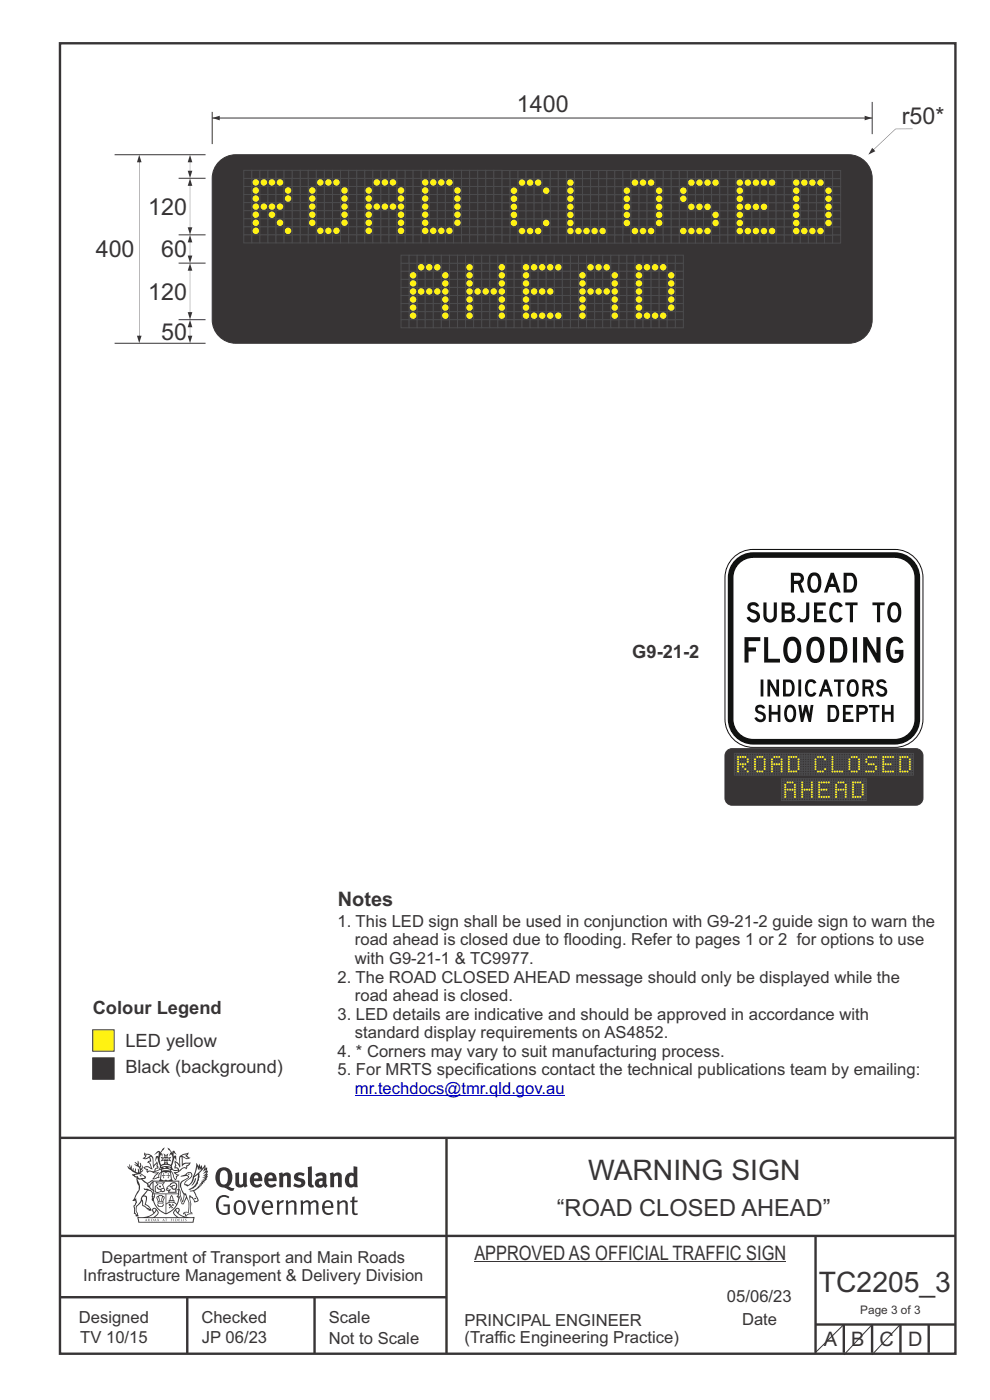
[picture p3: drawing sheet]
<svg xmlns="http://www.w3.org/2000/svg" width="210mm" height="297mm" viewBox="0 0 210 297" stroke-linecap="round" stroke-linejoin="round" font-family="sans-serif">
<defs><g id="words">
<g font-size="6" fill="#373435">
<text x="124.7" y="250.4">WARNING SIGN</text>
<text x="173.7" y="274.2">TC2205_3</text>
</g>
<text font-size="5" fill="#373435" x="118.1" y="258">“ROAD CLOSED AHEAD”</text>
<g font-size="4.9" fill="#373435">
<text x="109.6" y="23.7">1400</text>
<text x="191.3" y="26.3">r50*</text>
<text x="31.4" y="45.6">120</text>
<text x="20.3" y="54.6">400</text>
<text x="34.2" y="54.6">60</text>
<text x="31.4" y="63.6">120</text>
<text x="34.2" y="72.1">50</text>
</g>
<g font-size="4.2" fill="#373435">
<text x="71.7" y="192.3">Notes</text>
<text x="100.6" y="267.2">APPROVED AS OFFICIAL TRAFFIC SIGN</text>
<text x="174.7" y="285.6">A</text>
<text x="180.5" y="285.6">B</text>
<text x="186.5" y="285.5">C</text>
<text x="192.6" y="285.5">D</text>
</g>
<g font-size="3.9" fill="#373435">
<text x="134.1" y="139.6">G9-21-2</text>
<text x="19.7" y="215.2">Colour Legend</text>
<text x="26.6" y="227.7">Black (background)</text>
<text x="26.6" y="222.1">LED yellow</text>
</g>
<g font-size="3.5" fill="#373435">
<text x="71.6" y="196.6">1. This LED sign shall be used in conjunction with G9-21-2 guide sign to warn the</text>
<text x="75.3" y="200.6">road ahead is closed due to flooding. Refer to pages 1 or 2 for options to use</text>
<text x="71.6" y="208.4">2. The ROAD CLOSED AHEAD message should only be displayed while the</text>
<text x="75.3" y="204.5">with G9-21-1 &amp; TC9977.</text>
<text x="75.3" y="212.4">road ahead is closed.</text>
<text x="71.6" y="216.3">3. LED details are indicative and should be approved in accordance with</text>
<text x="75.3" y="220.3">standard display requirements on AS4852.</text>
<text x="71.6" y="224.2">4. * Corners may vary to suit manufacturing process.</text>
<text x="71.6" y="228.1">5. For MRTS specifications contact the technical publications team by emailing:</text>
<text x="21.6" y="267.9">Department of Transport and Main Roads</text>
<text x="17.7" y="271.8">Infrastructure Management &amp; Delivery Division</text>
<text x="16.7" y="280.6">Designed</text>
<text x="42.7" y="280.6">Checked</text>
<text x="69.7" y="280.6">Scale</text>
<text x="98.5" y="281.3">PRINCIPAL ENGINEER</text>
<text x="154.2" y="276.2">05/06/23</text>
<text x="157.4" y="281.2">Date</text>
<text x="17" y="284.8">TV 10/15</text>
<text x="42.8" y="284.8">JP 06/23</text>
<text x="69.7" y="285.2">Not to Scale</text>
<text x="98.5" y="284.8">(Traffic Engineering Practice)</text>
</g>
<text font-size="3.5" fill="#0000c4" x="75.3" y="232.1">mr.techdocs@tmr.qld.gov.au</text>
<text font-size="2.5" fill="#373435" x="182.5" y="278.7">Page 3 of 3</text>
</g></defs>
<g fill="none" stroke="#373435" stroke-width=".51">
<path d="M12.7 9.2h190v278h-190zM12.7 241.4h190M94.7 241.4v45.8M12.7 275.2h82M12.7 262.2h190.1M39.7 275.2v12M66.7 275.2v12M173 262.1v24.9M173 281h29.6M179 281v6M185 281v6M191 281v6"/>
<path d="M197 281v6"/>
</g>
<g fill="#373435">
<path d="M47 248.4a2.55 2.55 0 0 0 0 2.7l.3 .2a.81 .81 0 0 0 1-1v-.5a1.04 1.04 0 0 0-1.1-1.5zM46.3 248.1a1.82 1.82 0 0 1 2.1-.2 1.82 1.82 0 0 1 .9 1.8 2.29 2.29 0 0 1-.8 2l.7 .3h.5l-.2 .6a2.87 2.87 0 0 1-2-.7 2.12 2.12 0 0 1-1.7-3.1z" fill-rule="evenodd"/>
<path d="M49.9 248.9l.8-.2v2a.46 .46 0 0 0 .3 .6 .46 .46 0 0 0 .6-.3v-2.1l.7-.2v2.4l.2 .5-.5 .3-.3-.3a1.02 1.02 0 0 1-1.2 .3 1.02 1.02 0 0 1-.6-1.1z" fill-rule="evenodd"/>
<path d="M54 249.5l-.1 .5h.9a.49 .49 0 0 0-.2-.6 .49 .49 0 0 0-.6 .1zM53.4 249.1a1.34 1.34 0 0 1 1.6-.2 1.34 1.34 0 0 1 .6 1.5v.2h-1.7a.77 .77 0 0 0 .5 .8 .77 .77 0 0 0 .9-.4l.3 .5a1.59 1.59 0 0 1-2 .2 1.59 1.59 0 0 1-.5-2.1z" fill-rule="evenodd"/>
<path d="M57 249.5l-.1 .5h1a.49 .49 0 0 0-.2-.6 .49 .49 0 0 0-.7 .1zM56.4 249.1a1.34 1.34 0 0 1 1.6-.2 1.34 1.34 0 0 1 .7 1.5v.2h-1.8a.77 .77 0 0 0 .5 .8 .77 .77 0 0 0 .9-.4l.4 .5a1.59 1.59 0 0 1-2.1 .2 1.59 1.59 0 0 1-.5-2.1z" fill-rule="evenodd"/>
<path d="M59.2 248.9l.7-.2 .1 .4a.95 .95 0 0 1 1-.3 .95 .95 0 0 1 .7 .8v2.3h-.8v-2.3a.46 .46 0 0 0-.8 .1v2.2h-.8z" fill-rule="evenodd"/>
<path d="M62.6 249.1a1.75 1.75 0 0 1 2-.1l-.2 .5-.6-.2a.43 .43 0 0 0-.6 .3l.4 .3a1.04 1.04 0 0 1 1.2 1.1 1.04 1.04 0 0 1-1.4 1l-1.2-.4 .3-.6 1 .4 .4-.4a.88 .88 0 0 0-1-.5l-.4-.2-.1-.4z" fill-rule="evenodd"/>
<path d="M65.3 247.6l.8-.2 .1 3.8 .3 .2 .1 .4a.88 .88 0 0 1-1 0 .88 .88 0 0 1-.3-1z" fill-rule="evenodd"/>
<path d="M67.8 250.6a.43 .43 0 0 0-.1 .7 .43 .43 0 0 0 .7-.1v-.7zM66.8 249.1a1.7 1.7 0 0 1 2.4 .1v1.9l.3 .4-.4 .5-.5-.4a1.03 1.03 0 0 1-1.7-.1 1.03 1.03 0 0 1 .8-1.5h.7v-.4a.8 .8 0 0 0-1.2 .1z" fill-rule="evenodd"/>
<path d="M70 248.9l.7-.2 .1 .4a.95 .95 0 0 1 1-.3 .95 .95 0 0 1 .7 .8v2.3h-.8v-2.3a.46 .46 0 0 0-.8 .1v2.2h-.8z" fill-rule="evenodd"/>
<path d="M74.3 249.5a1.48 1.48 0 0 0 0 1.7h.5l.2-.1v-1.5l-.3-.2zM75 247.4l.8 .1 .1 4.4h-.7l-.1-.2a1.26 1.26 0 0 1-1.4 0 1.26 1.26 0 0 1-.5-1.3 1.29 1.29 0 0 1 .4-1.4 1.29 1.29 0 0 1 1.4-.1z" fill-rule="evenodd"/>
<path d="M46.4 253.9a1.72 1.72 0 0 1 2.3 0l-.3 .3a1.24 1.24 0 0 0-1.4-.2 1.24 1.24 0 0 0-.6 1.4 1.49 1.49 0 0 0 1.2 1.9l.7-.1v-1.3h-.8l-.1-.4h1.3v1.9a1.93 1.93 0 0 1-2.2 0 1.93 1.93 0 0 1-.7-2.2l.2-.8z" fill-rule="evenodd"/>
<path d="M50.4 255.1a1.65 1.65 0 0 0 .2 2.2 .99 .99 0 0 0 1-1.4 .78 .78 0 0 0-.4-.8 .78 .78 0 0 0-.8 0zM50 254.9a1.33 1.33 0 0 1 1.6-.1 1.33 1.33 0 0 1 .5 1.4 1.31 1.31 0 0 1-1.3 1.6 1.31 1.31 0 0 1-1.2-1.6v-.6z" fill-rule="evenodd"/>
<path d="M52.5 254.7l.4-.1 .9 2.6 .8-2.5h.5l-1.1 3h-.5z" fill-rule="evenodd"/>
<path d="M56.3 255.2l-.2 .7h1.3a.7 .7 0 0 0-.3-.8 .7 .7 0 0 0-.8 .1zM55.9 255a1.22 1.22 0 0 1 1.5-.2 1.22 1.22 0 0 1 .5 1.5h-1.8a.93 .93 0 0 0 .5 1 .93 .93 0 0 0 1.1-.2l.2 .3a1.43 1.43 0 0 1-1.8 .1 1.43 1.43 0 0 1-.6-1.7z" fill-rule="evenodd"/>
<path d="M58.7 254.7l.4-.1 .1 .5 .4-.4 .6-.1-.2 .5a.66 .66 0 0 0-.8 .7v1.9h-.4z" fill-rule="evenodd"/>
<path d="M60.6 254.7l.4-.1 .1 .5a.94 .94 0 0 1 1-.5 .94 .94 0 0 1 .8 .8v2.3h-.5l-.1-2.5a.81 .81 0 0 0-1.2 .3v2.2h-.4z" fill-rule="evenodd"/>
<path d="M63.7 254.7l.5-.1 .1 .5 .4-.3a.78 .78 0 0 1 1.1 .3 .9 .9 0 0 1 1-.5 .9 .9 0 0 1 .8 .8v2.3h-.5l-.1-2.5a.67 .67 0 0 0-1.1 .3v2.2h-.5v-2.4l-.4-.3-.7 .4v2.3h-.5z" fill-rule="evenodd"/>
<path d="M69 255.2l-.1 .7h1.3a.7 .7 0 0 0-.3-.8 .7 .7 0 0 0-.9 .1zM68.7 255a1.22 1.22 0 0 1 1.5-.2 1.22 1.22 0 0 1 .5 1.5h-1.8a.93 .93 0 0 0 .4 1 .93 .93 0 0 0 1.2-.2l.1 .3a1.44 1.44 0 0 1-1.7 .1 1.44 1.44 0 0 1-.6-1.7z" fill-rule="evenodd"/>
<path d="M71.4 254.7l.5-.1 .1 .5a.94 .94 0 0 1 1-.5 .94 .94 0 0 1 .8 .8v2.3h-.5l-.1-2.5a.81 .81 0 0 0-1.2 .3v2.2h-.4z" fill-rule="evenodd"/>
<path d="M74.7 253.9l.5-.1v.9h.7l-.1 .3h-.6v2.2l.1 .2h.5l.1 .3a.75 .75 0 0 1-1.2-.6v-2.1h-.4v-.3h.4z" fill-rule="evenodd"/>
<path d="M30.8 244.9l1.1 .3-.9 .5h-.4l.6-.5zM31.8 245.4h.2a2.44 2.44 0 0 1 .4 1.9l.1 .5 .7-1-.1 .6 .3 .3a.57 .57 0 0 0-.6 .7l-1-.1-.5 .2 .2-.5-.8-.3 .7-.1 .9 .5 .1-.1-.6-1.3-.2-.2h.5zM30.7 244.4l-.1 .5 .2 .4-.6 .4a1.04 1.04 0 0 0 1.4-.1l.2 .6-.3 .1-.2 .4a.94 .94 0 0 1 .8 1.1l-.2-.1a1.16 1.16 0 0 0-1.5-.1l.3 .4 .4 .2 .1 .5 .2 .1 .1-.2a.94 .94 0 0 1 1.1 .2l.8 .1-1.2 1.2a1.13 1.13 0 0 0 1.2-.2l.4-.1-.1-.4 .5-.8a.83 .83 0 0 0-.6 1.1l-.3-.1-.7 .4 1.1-1.4-.5 .1-.5-.1 1.3-.5-.1-.1-.9 .4v-.3l.2-.2 .3 .1 .1-.3-.2-.4v-.6l-.1-.4-.7 1v-.7a1.42 1.42 0 0 0-1.6-1.8z" fill-rule="evenodd"/>
<path d="M38.5 245.2l.5-.2 .7-.1-.6 .3 .8 .5h-.3zM38.3 245.5l.2-.1 .1 2a1.69 1.69 0 0 1 1.6-.6l-.8 .5 .1 .5a1.1 1.1 0 0 0-1.5 .6l-.1-.5-.2-.2h-.5l.3-.4-.3-.7a1.42 1.42 0 0 1 .8 1.1l.2-.1zM37.1 246.2l.1 1-.2 .3 .1 .4h.5l.1 .2a.96 .96 0 0 1-1.1-.1l-.1 .1a1.06 1.06 0 0 0 1.3 .2v.1a.72 .72 0 0 1-1 .2l.3 .5 .6 .2-.4 .2-.1 .6-.2-.3-.4-1.1-.4-.4 .4 .9a1.54 1.54 0 0 0 .7 1.2l.2-.3a.58 .58 0 0 1 .4-.8l.2-.1h-.3l-.5-.3 .9-.5a.93 .93 0 0 1 1.2-.5v.2l.2-.2 .1-.5a.99 .99 0 0 0 .7-.8l-1.3 .1-.3 .2-.1-1.4 .9 .4 .9-.3h-.4l-.5-.4 .4-.7-.6 .2a1.46 1.46 0 0 0-1.4 2.1v.4l-.2-.4z" fill-rule="evenodd"/>
<path d="M35.6 248.9l.2 .1-.1 .3 .4 .1h-.4v.6l-.1-.6h-.3l.3-.1z" fill-rule="evenodd"/>
<path d="M34.6 248.9l.2 .1v.3l.3 .1h-.3l-.1 .6v-.6h-.4l.4-.1z" fill-rule="evenodd"/>
<path d="M34.3 248.8a.57 .57 0 0 1 .9 .2 .57 .57 0 0 1 .9-.2l.2 1.4h-.2a.57 .57 0 0 1-.9 0 .69 .69 0 0 1-1.1 0zM34.2 248.1l-.3 2.1-.2 .4h3l-.2-.4-.3-2.1h-.2v.2l-.8-.1-.8 .1v-.2z" fill-rule="evenodd"/>
<path d="M34.2 252.4a.3 .3 0 0 0 .6 0 .3 .3 0 0 0-.6 0zM33.3 250.9l.3 .3-.3 .4a.79 .79 0 0 0 0 1.3l.8-.2-.1-.3a.55 .55 0 0 1-.7-.6l.1-.1 .2 .3 .3 .2 .8-.2-.4-.7 .4-.4-.7 .2zM33 250.7l1.1 .2 .9-.2-.4 .6 .4 1.2a.56 .56 0 0 1-.8 .3l-.2 .1a.73 .73 0 0 1-.9 .1 .73 .73 0 0 1-.3-1v-.4l.6-.4z" fill-rule="evenodd"/>
<path d="M35.6 251.8l.7-.4a.58 .58 0 0 1 1-.1 .58 .58 0 0 1-.4 .9l-.3-.3a.43 .43 0 0 1 .6-.4 .57 .57 0 0 0-.8 .2l-.2-.1-.3 .1 .4 .2a.55 .55 0 0 0 .9 .4v.5h-1.3l.3-.4-.1-.1-.6 .1 .2-.3-.2-.1zM35.4 251.8l-.1 .2a.39 .39 0 0 0 .2 .6h.3l-.2 .4h1.9l-.1-.8a.86 .86 0 0 0-.1-1.3 .86 .86 0 0 0-1.3 .4z" fill-rule="evenodd"/>
<path d="M36 254.8h.8v.2h-.8zM36.4 253.8l.2 .8h-.4zM36.4 253.5l-.3 .5-.1 .6h-.2v.4l-.7 .4 .2 .1a1.48 1.48 0 0 1 2.1 .2l.2-.1-.6-.5v-.5h-.2l-.1-.6z" fill-rule="evenodd"/>
<path d="M35.8 255.4l.4 .1 .1 .3 .3-.2-.2-.2a.38 .38 0 0 1 .5 .5l-.2-.2-.3 .2 .3 .2-.3 .3-.1-.4-.4 .4-.1-.2 .4-.3-.1-.1-.2 .1z" fill-rule="evenodd"/>
<path d="M34.5 254h.2v.2l-.2 .6h-.2zM33.6 255.3h.9v.2a.55 .55 0 0 1-.8 .4v-.2l-.2-.1zM33.4 254h.2l.2 .8h-.2zM33.6 255l.8-.1 .1 .2h-.8zM33.8 253.7h.5l-.2 1.1h-.1zM33.3 253.8l-.1 .3 .3 1.1a.48 .48 0 0 0-.1 .6 .48 .48 0 0 0 .5 .2h.5a.49 .49 0 0 0 .2-.8l.3-1.1-.1-.3a1.42 1.42 0 0 0-1.5 0z" fill-rule="evenodd"/>
<path d="M33.7 251.5l.4 .1 .1 .3h-.3z" fill-rule="evenodd"/>
<path d="M41.3 250.1l.3-.2-.2 .8-.6 .8h-.2l.5-.7z" fill-rule="evenodd"/>
<path d="M39.7 249l.3-.2 .5 .2a.88 .88 0 0 1-.6 1.1 1.22 1.22 0 0 0-.8 1.3l.5 .2a.72 .72 0 0 0 .9-.4l.5-.8 .2-.6 .8-.6v.2a2.85 2.85 0 0 1-2 2.9l.1 .1a2.13 2.13 0 0 0 1.9-1.5v-.3a2.01 2.01 0 0 0 .3-1.7l1.1-1.3-.4 1 .7-.5-.7 1 .8-.4-.8 .8 .7-.2-.9 .6 .8-.1-.8 .4h.7l-.8 .3 .3 .2h-.4l.2 .3h-.4l.2 .3h-.4l.1 .2h-.1a2.16 2.16 0 0 1-2 1.1l.1 .2 .4-.1a.76 .76 0 0 1 .7 .8l.5 1.2-.6 .2a1.45 1.45 0 0 0-1.1-1.3l.2 1.8-.1 1.8 .4 .3a1.07 1.07 0 0 0-1.2 .4v-.3l-.5-.2a.87 .87 0 0 1 1.1-.1v-.7a4.4 4.4 0 0 0-.6-3.1l-.1-.3h-.2a2.16 2.16 0 0 1-.7-2.2l.3-.4 1.2-.7a.55 .55 0 0 0-.4-.8zM37.8 252.4a.76 .76 0 0 1 .3 1.1l.6 1.6 .4-1.7 .2 .1a.61 .61 0 0 1-.1 .9l-.3 .8-.2 .1-.7-1.6-.3 .1a1.18 1.18 0 0 0 .1-1.4zM41.8 247.5l.2 .7 .3-.5v.6l.4-.5a1.9 1.9 0 0 1-1.2 1.4l-.3 .3zM38.2 249.6l1.4-.2 .2 .2v.3l-.5 .2a1.26 1.26 0 0 0-.9 1.9l.2 .7a1.84 1.84 0 0 1 .1 2.1l-.4-1.4a.96 .96 0 0 0-.4-1.2l-.4 .2a.78 .78 0 0 1 0 1.3l.1 .3h.4l.4 1.1a.38 .38 0 0 0 .2 .4 .38 .38 0 0 0 .4-.1l.6-1.2a2.94 2.94 0 0 1 .4 2.5l-.1 .4h-.8l-.3 .4v.2l.4-.1 .1 .4 .2 .1a1.02 1.02 0 0 1 1.3-.5v-.4l-.3-.1 .1-1.8-.3-1.3h.1a1.14 1.14 0 0 1 .8 1 .63 .63 0 0 0 .8-.2 .63 .63 0 0 0-.2-.9l-.6-1.2 .9-.6 .2-.4h.3l-.1-.2h.4l-.1-.3h.3l-.1-.3 .5-.1-.2-.2 .6-.4v-.2h-.2l.4-.5h-.3l.3-.5-.4 .1 .4-.5v-.3l-.3 .2 .2-.7-.1-.2-.4 .3v-.8l-.6 .8-.2-.8-.2 .5-.3-.7-.1 .6-.5-.8-.1 1.4-.6 1.8a1.81 1.81 0 0 1-1 1.5l-.6-.2a1.75 1.75 0 0 1 1.1-1.2 .75 .75 0 0 0 .1-1.3 .75 .75 0 0 0-1.2 .4z" fill-rule="evenodd"/>
<path d="M41.2 254.1h.3l.2 .2-.4 .1z" fill-rule="evenodd"/>
<path d="M29.4 258.4h11.6l-.1 .8h-11.4zM31.3 258.2l.5-.1a2.48 2.48 0 0 0 1.4-1.3l.3 .5-.5 .6-.5 .3zM32.5 256.6l.3-.2 .2 .1-.3 .7zM37.2 256.8a2.65 2.65 0 0 0 1.8 1.4h-1.1l-.5-.3-.5-.6zM37.4 256.5l.2-.1 .3 .2-.3 .6zM29.2 258.2l.1 1.2h11.8l.2-1.1-.2-.1a4.1 4.1 0 0 1-3.3-.9l.3-.4-.1-.6a1.06 1.06 0 0 0-1.3 1l.2 .4 .6 .5h-4.7l.3-.1a.84 .84 0 0 0 .6-.8 .84 .84 0 0 0-.5-.8l-.3-.2h-.5l-.1 .6 .3 .4a4.2 4.2 0 0 1-3.4 .9z" fill-rule="evenodd"/>
<path d="M31 258.7l.1 .2h-.2zM31 258.5l-.3 .6 .4-.2 .2 .2z" fill-rule="evenodd"/>
<path d="M31.3 258.6h.3v.4a.25 .25 0 0 0 .2-.1 .25 .25 0 0 0-.1-.3h.1a.29 .29 0 0 1 0 .4 .29 .29 0 0 1-.4 0 .29 .29 0 0 1 0-.4z" fill-rule="evenodd"/>
<path d="M32.2 258.6a.22 .22 0 0 1 .3 .2 .22 .22 0 0 1-.3 .2zM32 258.6l.1 .4a.33 .33 0 0 0 .4 0 .33 .33 0 0 0 0-.4 .33 .33 0 0 0-.5 0z" fill-rule="evenodd"/>
<path d="M32.9 258.7l.1 .2h-.2zM32.9 258.5l-.2 .6 .3-.2 .2 .2z" fill-rule="evenodd"/>
<path d="M33.3 258.6h.2l.1 .1 .2-.1-.2 .2 .2 .3-.3-.3-.1 .3h-.1l.2-.3z" fill-rule="evenodd"/>
<path d="M34.7 258.7l.1 .2h-.2zM34.7 258.5l-.3 .6 .4-.2 .2 .2z" fill-rule="evenodd"/>
<path d="M35 258.5h.5l-.2 .1v.5h-.2l.1-.5z" fill-rule="evenodd"/>
<path d="M36.2 258.6l.3-.1-.1 .1v.2h.1h-.1v.3h-.2z" fill-rule="evenodd"/>
<path d="M36.7 258.6h.2v.5h-.2z" fill-rule="evenodd"/>
<path d="M37.3 258.6a.22 .22 0 0 1 .3 .2 .22 .22 0 0 1-.3 .2zM37.1 258.6v.4a.33 .33 0 0 0 .5 0 .33 .33 0 0 0 0-.4 .33 .33 0 0 0-.5 0z" fill-rule="evenodd"/>
<path d="M37.8 258.6l.4-.1-.2 .1v.2h.1h-.1v.2l.2 .1h-.4z" fill-rule="evenodd"/>
<path d="M38.4 258.6h.2l-.1 .4 .2 .1h-.3z" fill-rule="evenodd"/>
<path d="M38.9 258.6h.2v.5h-.2z" fill-rule="evenodd"/>
<path d="M39.3 258.6h.2h-.1l.2 .3-.2 .2-.1-.1v-.1l.2 .1z" fill-rule="evenodd"/>
<path d="M34.2 247.4a1.51 1.51 0 0 1 2 .2 2.67 2.67 0 0 0-2.1 0zM35.7 247.6l.4 .1 .1 .3-.4-.1zM34.6 247.6h.5l.1 .2h-.4zM34 247.8l.3 .2h-.3zM34.9 246.9l.3-.2 .3 .2zM34.9 245.6l.2 .1v.3h-.2zM35 245.1l.2 .2 .2-.2-.1 .3h-.2zM35.1 246.3h.2l.1 .4-.2-.2-.2 .2zM35.3 245.7l.2-.1v.4h-.2zM34.4 245.7h.3l.1 .3-.4 .1 .2-.2zM35.7 245.7h.3l-.2 .2 .2 .2-.4-.1zM32.7 244.9l1-.5-.1 1-.2-.2-.3 .2-.3 1.1 .5-1 .3 .9a1.84 1.84 0 0 1 .2 1.7l.4 .1a2.48 2.48 0 0 1 2.2 0l.2-.2-.2-.7 .7-1.8 .4 .7-.2-1-.2-.1-.2 .3v-.9l.6 .4-.6-.8-.3 .1-.1 .4-.5-.9-.5-.3 .2 .5 .6 .5-.5 .8 .4-.4a2.06 2.06 0 0 1 0 2.3l-.5-.2-.2-.6 .1-.1 .8 .2-.4-.5 .4-.5-.7 .2-.2-.2 .2-.7-.5 .4-.5-.4 .2 .7-.2 .2-.7-.2 .4 .5-.4 .5 .8-.2 .1 .1-.2 .6-.5 .2a2.02 2.02 0 0 1 0-2.2l.3 .5-.1-.7-.3-.1 .8-1.2-.4 .3-.5 .8-.2-.3a.8 .8 0 0 0-.8 .5z" fill-rule="evenodd"/>
<path d="M29.2 250.1l.3 .1a.61 .61 0 0 1 .8 .4l.3 .2a.8 .8 0 0 1 .6 1l.4 .1 .5 .5a1 1 0 0 1 .5 1.1l-.1 .7v-.5h-.1a.96 .96 0 0 0-.8-1.3l-.2-.2h-.7l-.1-.1-.1 .1 .1 .3h.6l-1.2 1.3-.2 1-.4 .6a1.33 1.33 0 0 0-.5 1.8l.2 .5a1.26 1.26 0 0 1-.5-1.5l-.1-.3a1.56 1.56 0 0 0 .4-1.7l-.3 .2 .2-.5a3.2 3.2 0 0 0 .7-3zM30.4 253.9h.4a2.06 2.06 0 0 1-.1 1.6l.7 .5 .4 .4-.6-.1-.8-.6-.1-.9a.51 .51 0 0 1 .1-.9zM28.6 249.3a1.52 1.52 0 0 1 2.1 .5l-1.1 .2-.2-.1-.1-.4h-.5zM27.5 247v.8l-.3-.4h-.1a3.1 3.1 0 0 0 1.9 1.6l-1 .1 .5 .6 .5 .1 .1 1.1a1.84 1.84 0 0 1-.3 2.5l-.4 .9-.3 .4 .2 .1 .4-.1 .1 .4-.2 .5-.3 .2 .1 1.7h.2l.3 .5 .1 .1 .4-.1-.1-.5a1.3 1.3 0 0 1-.1-1.7l.9-1 .1 1.1 .6 .2 .5 .5 .1-.1 .2 .3h.5a1.85 1.85 0 0 0-1.2-1.4l.1-.3a1.39 1.39 0 0 0 0-1.4l-.5-.1 .5-.5a.66 .66 0 0 1 .9-.4 .66 .66 0 0 1 .3 .9l-.1 .4 .2-.1v.2l-.1 .3 .2 .5 .1-.3a2.24 2.24 0 0 0 .1-2.2 .73 .73 0 0 1-.7-.7 .73 .73 0 0 1 .6-.7v-.2a.94 .94 0 0 0-.9 .8 .48 .48 0 0 1-.1-.6 .48 .48 0 0 1 .5-.2l.5-.3a.51 .51 0 0 0-.8 .2l-.5 .2-1-.8h.6l.2-.5-1.2-.7 .5-.5v-.3l-.5 .4 .1-.2a.69 .69 0 0 0 .2-1v.4l-.2 .3v-1.1l-.3-.2 .1 .6-.1 .2-.4-1.3v.7l-.6-.4 .5 .7-.6-.2 .3 .3a1 1 0 0 1 .7 1.4l-.2-.8v.9l-.5-.2v-.8l-.2 .7-.2-.1-.1-.6-.2 .4-.2-.2 .1-.7-.2 .5z" fill-rule="evenodd"/>
<path d="M29.6 249.4l.2-.1 .3 .2z" fill-rule="evenodd"/>
<path d="M32.4 250.5h5.6v2l-.2-.1v-1.7h-5.2v2.5h5.2v-.8l.1 .2-.1 1.1v-.3h-2.5v4a4.1 4.1 0 0 0 2.6-3.6l.1-.1a4 4 0 0 1-2.8 3.9 4.2 4.2 0 0 1-2.8-4.7l.1 1.2 .1-.1a3.8 3.8 0 0 0 2.5 3.4v-4h-2.5l-.2-.9z" fill-rule="evenodd"/>
<circle cx="40" cy="249.1" r=".17"/>
</g>
<path d="M75.3 232.5h44.5" fill="none" stroke="#0000c4" stroke-width=".21"/>
<path d="M19.7 224.4h4.5v4.6h-4.5z" fill-rule="evenodd" fill="#373435" stroke="#373435" stroke-width=".21"/>
<path d="M19.7 218.5h4.5v4.5h-4.5z" fill-rule="evenodd" fill="#fff212" stroke="#373435" stroke-width=".21"/>
<path d="M46.2 34.6a5 5 0 0 1 3.8-1.8h130a5 5 0 0 1 5 5v30a5 5 0 0 1-5 5h-130a5 5 0 0 1-5-5v-30a5 5 0 0 1 1.2-3.2z" fill-rule="evenodd" fill="#373435" stroke="#373435" stroke-width=".21"/>
<path d="M45 25h140" fill="none" stroke="#373435" stroke-width=".21"/>
<g fill="#373435">
<path d="M45 25l1.6-.4v.9z"/>
<path d="M183.4 24.6l1.6 .4-1.6 .5z"/>
</g>
<path d="M45 23.7v6.9M185 21.6v6.9" fill="none" stroke="#373435" stroke-width=".21"/>
<g fill="#373435">
<path d="M189.9 27.3l3.7 .1zM185.3 31.7l4.7-4.3zM185 31.4l.7 .7-1.5 .7z"/>
<path d="M40.3 55.8l.5 1.6h-1zM40.3 57.4v8.9zM39.8 66.2h1l-.5 1.6z"/>
</g>
<path d="M24.3 32.8h19.3M24.3 72.8h19.3" fill="none" stroke="#373435" stroke-width=".21"/>
<path d="M29 71.2h1l-.5 1.6zM29.5 34.4l.1 36.9zM29.5 32.8l.5 1.6h-1z" fill="#373435"/>
<path d="M37.9 37.8h5.7M37.9 49.8h5.7M37.9 55.8h5.7M37.9 67.8h5.7" fill="none" stroke="#373435" stroke-width=".21"/>
<g fill="#373435">
<path d="M39.8 54.2h1l-.5 1.6zM40.3 51.4v2.9zM40.3 49.8l.5 1.6h-1z"/>
<path d="M39.8 71.2h1l-.5 1.6zM40.3 69.4v1.9zM40.3 67.8l.5 1.6h-1z"/>
</g>
<g fill="#373435" stroke="#4b4b4d" stroke-width=".21">
<path d="M110.7 55.8h1.7v1.8h-1.7z" fill-rule="evenodd"/>
<path d="M110.7 57.6h1.7v1.7h-1.7z" fill-rule="evenodd"/>
<path d="M110.7 59.3h1.7v1.7h-1.7z" fill-rule="evenodd"/>
<path d="M110.7 61h1.7v1.7h-1.7z" fill-rule="evenodd"/>
<path d="M110.7 62.7h1.7v1.7h-1.7z" fill-rule="evenodd"/>
<path d="M110.7 64.4h1.7v1.7h-1.7z" fill-rule="evenodd"/>
<path d="M110.7 66.1h1.7v1.7h-1.7z" fill-rule="evenodd"/>
<path d="M112.4 55.8h1.8v1.8h-1.8z" fill-rule="evenodd"/>
<path d="M112.4 57.6h1.8v1.7h-1.8z" fill-rule="evenodd"/>
<path d="M112.4 59.3h1.8v1.7h-1.8z" fill-rule="evenodd"/>
<path d="M112.4 61h1.8v1.7h-1.8z" fill-rule="evenodd"/>
<path d="M112.4 62.7h1.8v1.7h-1.8z" fill-rule="evenodd"/>
<path d="M112.4 64.4h1.8v1.7h-1.8z" fill-rule="evenodd"/>
<path d="M112.4 66.1h1.8v1.7h-1.8z" fill-rule="evenodd"/>
<path d="M114.2 55.8h1.7v1.8h-1.7z" fill-rule="evenodd"/>
<path d="M114.2 57.6h1.7v1.7h-1.7z" fill-rule="evenodd"/>
<path d="M114.2 59.3h1.7v1.7h-1.7z" fill-rule="evenodd"/>
<path d="M114.2 61h1.7v1.7h-1.7z" fill-rule="evenodd"/>
<path d="M114.2 62.7h1.7v1.7h-1.7z" fill-rule="evenodd"/>
<path d="M114.2 64.4h1.7v1.7h-1.7z" fill-rule="evenodd"/>
<path d="M114.2 66.1h1.7v1.7h-1.7z" fill-rule="evenodd"/>
<path d="M115.9 55.8h1.7v1.8h-1.7z" fill-rule="evenodd"/>
<path d="M117.6 55.8h1.7v1.8h-1.7z" fill-rule="evenodd"/>
<path d="M117.6 57.6h1.7v1.7h-1.7z" fill-rule="evenodd"/>
<path d="M117.6 59.3h1.7v1.7h-1.7z" fill-rule="evenodd"/>
<path d="M117.6 61h1.7v1.7h-1.7z" fill-rule="evenodd"/>
<path d="M117.6 62.7h1.7v1.7h-1.7z" fill-rule="evenodd"/>
<path d="M117.6 64.4h1.7v1.7h-1.7z" fill-rule="evenodd"/>
<path d="M117.6 66.1h1.7v1.7h-1.7z" fill-rule="evenodd"/>
<path d="M109 55.8h1.7v1.8h-1.7z" fill-rule="evenodd"/>
<path d="M119.3 55.8h1.7v1.8h-1.7z" fill-rule="evenodd"/>
<path d="M109 57.6h1.7v1.7h-1.7z" fill-rule="evenodd"/>
<path d="M119.3 57.6h1.7v1.7h-1.7z" fill-rule="evenodd"/>
<path d="M109 59.3h1.7v1.7h-1.7z" fill-rule="evenodd"/>
<path d="M119.3 59.3h1.7v1.7h-1.7z" fill-rule="evenodd"/>
<path d="M109 61h1.7v1.7h-1.7z" fill-rule="evenodd"/>
<path d="M119.3 61h1.7v1.7h-1.7z" fill-rule="evenodd"/>
<path d="M109 62.7h1.7v1.7h-1.7z" fill-rule="evenodd"/>
<path d="M119.3 62.7h1.7v1.7h-1.7z" fill-rule="evenodd"/>
<path d="M109 64.4h1.7v1.7h-1.7z" fill-rule="evenodd"/>
<path d="M119.3 64.4h1.7v1.7h-1.7z" fill-rule="evenodd"/>
<path d="M109 66.1h1.7v1.7h-1.7z" fill-rule="evenodd"/>
<path d="M119.3 66.1h1.7v1.7h-1.7z" fill-rule="evenodd"/>
<path d="M109 67.8h1.7v1.7h-1.7z" fill-rule="evenodd"/>
<path d="M119.3 67.8h1.7v1.7h-1.7z" fill-rule="evenodd"/>
<path d="M110.7 67.8h1.7v1.7h-1.7z" fill-rule="evenodd"/>
<path d="M112.4 67.8h1.8v1.7h-1.8z" fill-rule="evenodd"/>
<path d="M114.2 67.8h1.7v1.7h-1.7z" fill-rule="evenodd"/>
<path d="M115.9 67.8h1.7v1.7h-1.7z" fill-rule="evenodd"/>
<path d="M117.6 67.8h1.7v1.7h-1.7z" fill-rule="evenodd"/>
<path d="M115.9 57.6h1.7v1.7h-1.7z" fill-rule="evenodd"/>
<path d="M115.9 59.3h1.7v1.7h-1.7z" fill-rule="evenodd"/>
<path d="M115.9 61h1.7v1.7h-1.7z" fill-rule="evenodd"/>
<path d="M115.9 62.7h1.7v1.7h-1.7z" fill-rule="evenodd"/>
<path d="M115.9 64.4h1.7v1.7h-1.7z" fill-rule="evenodd"/>
<path d="M115.9 66.1h1.7v1.7h-1.7z" fill-rule="evenodd"/>
<path d="M109 54.1h1.7v1.7h-1.7z" fill-rule="evenodd"/>
<path d="M119.3 54.1h1.7v1.7h-1.7z" fill-rule="evenodd"/>
<path d="M110.7 54.1h1.7v1.7h-1.7z" fill-rule="evenodd"/>
<path d="M112.4 54.1h1.8v1.7h-1.8z" fill-rule="evenodd"/>
<path d="M114.2 54.1h1.7v1.7h-1.7z" fill-rule="evenodd"/>
<path d="M115.9 54.1h1.7v1.7h-1.7z" fill-rule="evenodd"/>
<path d="M117.6 54.1h1.7v1.7h-1.7z" fill-rule="evenodd"/>
</g>
<g fill="#fff212">
<circle cx="111.6" cy="60.1" r=".68"/>
<circle cx="113.3" cy="61.8" r=".68"/>
<circle cx="115" cy="61.8" r=".68"/>
<circle cx="116.7" cy="61.8" r=".68"/>
<circle cx="111.6" cy="61.8" r=".68"/>
<circle cx="111.6" cy="63.5" r=".68"/>
<circle cx="111.6" cy="65.3" r=".68"/>
<circle cx="111.6" cy="67" r=".68"/>
<circle cx="118.4" cy="67" r=".68"/>
<circle cx="111.6" cy="58.4" r=".68"/>
<circle cx="111.6" cy="56.7" r=".68"/>
<circle cx="113.3" cy="56.7" r=".68"/>
<circle cx="115" cy="56.7" r=".68"/>
<circle cx="116.7" cy="56.7" r=".68"/>
<circle cx="118.4" cy="56.7" r=".68"/>
<circle cx="113.3" cy="67" r=".68"/>
<circle cx="115" cy="67" r=".68"/>
<circle cx="116.7" cy="67" r=".68"/>
</g>
<g fill="#373435" stroke="#4b4b4d" stroke-width=".21">
<path d="M86.8 55.8h1.7v1.8h-1.7z" fill-rule="evenodd"/>
<path d="M86.8 57.6h1.7v1.7h-1.7z" fill-rule="evenodd"/>
<path d="M86.8 59.3h1.7v1.7h-1.7z" fill-rule="evenodd"/>
<path d="M86.8 61h1.7v1.7h-1.7z" fill-rule="evenodd"/>
<path d="M86.8 62.7h1.7v1.7h-1.7z" fill-rule="evenodd"/>
<path d="M86.8 64.4h1.7v1.7h-1.7z" fill-rule="evenodd"/>
<path d="M86.8 66.1h1.7v1.7h-1.7z" fill-rule="evenodd"/>
<path d="M88.5 55.8h1.7v1.8h-1.7z" fill-rule="evenodd"/>
<path d="M88.5 57.6h1.7v1.7h-1.7z" fill-rule="evenodd"/>
<path d="M88.5 59.3h1.7v1.7h-1.7z" fill-rule="evenodd"/>
<path d="M88.5 61h1.7v1.7h-1.7z" fill-rule="evenodd"/>
<path d="M88.5 62.7h1.7v1.7h-1.7z" fill-rule="evenodd"/>
<path d="M88.5 64.4h1.7v1.7h-1.7z" fill-rule="evenodd"/>
<path d="M88.5 66.1h1.7v1.7h-1.7z" fill-rule="evenodd"/>
<path d="M90.2 55.8h1.7v1.8h-1.7z" fill-rule="evenodd"/>
<path d="M90.2 57.6h1.7v1.7h-1.7z" fill-rule="evenodd"/>
<path d="M90.2 59.3h1.7v1.7h-1.7z" fill-rule="evenodd"/>
<path d="M90.2 61h1.7v1.7h-1.7z" fill-rule="evenodd"/>
<path d="M90.2 62.7h1.7v1.7h-1.7z" fill-rule="evenodd"/>
<path d="M90.2 64.4h1.7v1.7h-1.7z" fill-rule="evenodd"/>
<path d="M90.2 66.1h1.7v1.7h-1.7z" fill-rule="evenodd"/>
<path d="M91.9 55.8h1.7v1.8h-1.7z" fill-rule="evenodd"/>
<path d="M91.9 57.6h1.7v1.7h-1.7z" fill-rule="evenodd"/>
<path d="M91.9 59.3h1.7v1.7h-1.7z" fill-rule="evenodd"/>
<path d="M91.9 61h1.7v1.7h-1.7z" fill-rule="evenodd"/>
<path d="M91.9 62.7h1.7v1.7h-1.7z" fill-rule="evenodd"/>
<path d="M91.9 64.4h1.7v1.7h-1.7z" fill-rule="evenodd"/>
<path d="M91.9 66.1h1.7v1.7h-1.7z" fill-rule="evenodd"/>
<path d="M93.6 55.8h1.7v1.8h-1.7z" fill-rule="evenodd"/>
<path d="M85.1 55.8h1.7v1.8h-1.7z" fill-rule="evenodd"/>
<path d="M95.3 55.8h1.7v1.8h-1.7z" fill-rule="evenodd"/>
<path d="M85.1 57.6h1.7v1.7h-1.7z" fill-rule="evenodd"/>
<path d="M95.3 57.6h1.7v1.7h-1.7z" fill-rule="evenodd"/>
<path d="M85.1 59.3h1.7v1.7h-1.7z" fill-rule="evenodd"/>
<path d="M95.3 59.3h1.7v1.7h-1.7z" fill-rule="evenodd"/>
<path d="M85.1 61h1.7v1.7h-1.7z" fill-rule="evenodd"/>
<path d="M95.3 61h1.7v1.7h-1.7z" fill-rule="evenodd"/>
<path d="M85.1 62.7h1.7v1.7h-1.7z" fill-rule="evenodd"/>
<path d="M95.3 62.7h1.7v1.7h-1.7z" fill-rule="evenodd"/>
<path d="M85.1 64.4h1.7v1.7h-1.7z" fill-rule="evenodd"/>
<path d="M95.3 64.4h1.7v1.7h-1.7z" fill-rule="evenodd"/>
<path d="M85.1 66.1h1.7v1.7h-1.7z" fill-rule="evenodd"/>
<path d="M95.3 66.1h1.7v1.7h-1.7z" fill-rule="evenodd"/>
<path d="M85.1 67.8h1.7v1.7h-1.7z" fill-rule="evenodd"/>
<path d="M95.3 67.8h1.7v1.7h-1.7z" fill-rule="evenodd"/>
<path d="M86.8 67.8h1.7v1.7h-1.7z" fill-rule="evenodd"/>
<path d="M88.5 67.8h1.7v1.7h-1.7z" fill-rule="evenodd"/>
<path d="M90.2 67.8h1.7v1.7h-1.7z" fill-rule="evenodd"/>
<path d="M91.9 67.8h1.7v1.7h-1.7z" fill-rule="evenodd"/>
<path d="M93.6 67.8h1.7v1.7h-1.7z" fill-rule="evenodd"/>
<path d="M93.6 57.6h1.7v1.7h-1.7z" fill-rule="evenodd"/>
<path d="M93.6 59.3h1.7v1.7h-1.7z" fill-rule="evenodd"/>
<path d="M93.6 61h1.7v1.7h-1.7z" fill-rule="evenodd"/>
<path d="M93.6 62.7h1.7v1.7h-1.7z" fill-rule="evenodd"/>
<path d="M93.6 64.4h1.7v1.7h-1.7z" fill-rule="evenodd"/>
<path d="M93.6 66.1h1.7v1.7h-1.7z" fill-rule="evenodd"/>
<path d="M85.1 54.1h1.7v1.7h-1.7z" fill-rule="evenodd"/>
<path d="M95.3 54.1h1.7v1.7h-1.7z" fill-rule="evenodd"/>
<path d="M86.8 54.1h1.7v1.7h-1.7z" fill-rule="evenodd"/>
<path d="M88.5 54.1h1.7v1.7h-1.7z" fill-rule="evenodd"/>
<path d="M90.2 54.1h1.7v1.7h-1.7z" fill-rule="evenodd"/>
<path d="M91.9 54.1h1.7v1.7h-1.7z" fill-rule="evenodd"/>
<path d="M93.6 54.1h1.7v1.7h-1.7z" fill-rule="evenodd"/>
</g>
<g fill="#fff212">
<circle cx="87.6" cy="58.4" r=".68"/>
<circle cx="91" cy="61.8" r=".68"/>
<circle cx="92.8" cy="61.8" r=".68"/>
<circle cx="94.5" cy="61.8" r=".68"/>
<circle cx="89.3" cy="61.8" r=".68"/>
<circle cx="94.5" cy="65.3" r=".68"/>
<circle cx="94.5" cy="58.4" r=".68"/>
<circle cx="87.6" cy="60.1" r=".68"/>
<circle cx="87.6" cy="61.8" r=".68"/>
<circle cx="87.6" cy="63.5" r=".68"/>
<circle cx="87.6" cy="65.3" r=".68"/>
<circle cx="87.6" cy="67" r=".68"/>
<circle cx="89.3" cy="56.7" r=".68"/>
<circle cx="91" cy="56.7" r=".68"/>
<circle cx="92.8" cy="56.7" r=".68"/>
<circle cx="94.5" cy="60.1" r=".68"/>
<circle cx="94.5" cy="63.5" r=".68"/>
<circle cx="94.5" cy="67" r=".68"/>
</g>
<g fill="#373435" stroke="#4b4b4d" stroke-width=".21">
<path d="M122.7 55.8h1.7v1.8h-1.7z" fill-rule="evenodd"/>
<path d="M122.7 57.6h1.7v1.7h-1.7z" fill-rule="evenodd"/>
<path d="M122.7 59.3h1.7v1.7h-1.7z" fill-rule="evenodd"/>
<path d="M122.7 61h1.7v1.7h-1.7z" fill-rule="evenodd"/>
<path d="M122.7 62.7h1.7v1.7h-1.7z" fill-rule="evenodd"/>
<path d="M122.7 64.4h1.7v1.7h-1.7z" fill-rule="evenodd"/>
<path d="M122.7 66.1h1.7v1.7h-1.7z" fill-rule="evenodd"/>
<path d="M124.4 55.8h1.7v1.8h-1.7z" fill-rule="evenodd"/>
<path d="M124.4 57.6h1.7v1.7h-1.7z" fill-rule="evenodd"/>
<path d="M124.4 59.3h1.7v1.7h-1.7z" fill-rule="evenodd"/>
<path d="M124.4 61h1.7v1.7h-1.7z" fill-rule="evenodd"/>
<path d="M124.4 62.7h1.7v1.7h-1.7z" fill-rule="evenodd"/>
<path d="M124.4 64.4h1.7v1.7h-1.7z" fill-rule="evenodd"/>
<path d="M124.4 66.1h1.7v1.7h-1.7z" fill-rule="evenodd"/>
<path d="M126.1 55.8h1.7v1.8h-1.7z" fill-rule="evenodd"/>
<path d="M126.1 57.6h1.7v1.7h-1.7z" fill-rule="evenodd"/>
<path d="M126.1 59.3h1.7v1.7h-1.7z" fill-rule="evenodd"/>
<path d="M126.1 61h1.7v1.7h-1.7z" fill-rule="evenodd"/>
<path d="M126.1 62.7h1.7v1.7h-1.7z" fill-rule="evenodd"/>
<path d="M126.1 64.4h1.7v1.7h-1.7z" fill-rule="evenodd"/>
<path d="M126.1 66.1h1.7v1.7h-1.7z" fill-rule="evenodd"/>
<path d="M127.8 55.8h1.8v1.8h-1.8z" fill-rule="evenodd"/>
<path d="M127.8 57.6h1.8v1.7h-1.8z" fill-rule="evenodd"/>
<path d="M127.8 59.3h1.8v1.7h-1.8z" fill-rule="evenodd"/>
<path d="M127.8 61h1.8v1.7h-1.8z" fill-rule="evenodd"/>
<path d="M127.8 62.7h1.8v1.7h-1.8z" fill-rule="evenodd"/>
<path d="M127.8 64.4h1.8v1.7h-1.8z" fill-rule="evenodd"/>
<path d="M127.8 66.1h1.8v1.7h-1.8z" fill-rule="evenodd"/>
<path d="M129.6 55.8h1.7v1.8h-1.7z" fill-rule="evenodd"/>
<path d="M121 55.8h1.7v1.8h-1.7z" fill-rule="evenodd"/>
<path d="M131.3 55.8h1.7v1.8h-1.7z" fill-rule="evenodd"/>
<path d="M121 57.6h1.7v1.7h-1.7z" fill-rule="evenodd"/>
<path d="M131.3 57.6h1.7v1.7h-1.7z" fill-rule="evenodd"/>
<path d="M121 59.3h1.7v1.7h-1.7z" fill-rule="evenodd"/>
<path d="M131.3 59.3h1.7v1.7h-1.7z" fill-rule="evenodd"/>
<path d="M121 61h1.7v1.7h-1.7z" fill-rule="evenodd"/>
<path d="M131.3 61h1.7v1.7h-1.7z" fill-rule="evenodd"/>
<path d="M121 62.7h1.7v1.7h-1.7z" fill-rule="evenodd"/>
<path d="M131.3 62.7h1.7v1.7h-1.7z" fill-rule="evenodd"/>
<path d="M121 64.4h1.7v1.7h-1.7z" fill-rule="evenodd"/>
<path d="M131.3 64.4h1.7v1.7h-1.7z" fill-rule="evenodd"/>
<path d="M121 66.1h1.7v1.7h-1.7z" fill-rule="evenodd"/>
<path d="M131.3 66.1h1.7v1.7h-1.7z" fill-rule="evenodd"/>
<path d="M121 67.8h1.7v1.7h-1.7z" fill-rule="evenodd"/>
<path d="M131.3 67.8h1.7v1.7h-1.7z" fill-rule="evenodd"/>
<path d="M122.7 67.8h1.7v1.7h-1.7z" fill-rule="evenodd"/>
<path d="M124.4 67.8h1.7v1.7h-1.7z" fill-rule="evenodd"/>
<path d="M126.1 67.8h1.7v1.7h-1.7z" fill-rule="evenodd"/>
<path d="M127.8 67.8h1.8v1.7h-1.8z" fill-rule="evenodd"/>
<path d="M129.6 67.8h1.7v1.7h-1.7z" fill-rule="evenodd"/>
<path d="M129.6 57.6h1.7v1.7h-1.7z" fill-rule="evenodd"/>
<path d="M129.6 59.3h1.7v1.7h-1.7z" fill-rule="evenodd"/>
<path d="M129.6 61h1.7v1.7h-1.7z" fill-rule="evenodd"/>
<path d="M129.6 62.7h1.7v1.7h-1.7z" fill-rule="evenodd"/>
<path d="M129.6 64.4h1.7v1.7h-1.7z" fill-rule="evenodd"/>
<path d="M129.6 66.1h1.7v1.7h-1.7z" fill-rule="evenodd"/>
<path d="M121 54.1h1.7v1.7h-1.7z" fill-rule="evenodd"/>
<path d="M131.3 54.1h1.7v1.7h-1.7z" fill-rule="evenodd"/>
<path d="M122.7 54.1h1.7v1.7h-1.7z" fill-rule="evenodd"/>
<path d="M124.4 54.1h1.7v1.7h-1.7z" fill-rule="evenodd"/>
<path d="M126.1 54.1h1.7v1.7h-1.7z" fill-rule="evenodd"/>
<path d="M127.8 54.1h1.8v1.7h-1.8z" fill-rule="evenodd"/>
<path d="M129.6 54.1h1.7v1.7h-1.7z" fill-rule="evenodd"/>
</g>
<g fill="#fff212">
<circle cx="123.6" cy="58.4" r=".68"/>
<circle cx="127" cy="61.8" r=".68"/>
<circle cx="128.7" cy="61.8" r=".68"/>
<circle cx="130.4" cy="61.8" r=".68"/>
<circle cx="125.3" cy="61.8" r=".68"/>
<circle cx="130.4" cy="65.3" r=".68"/>
<circle cx="130.4" cy="58.4" r=".68"/>
<circle cx="123.6" cy="60.1" r=".68"/>
<circle cx="123.6" cy="61.8" r=".68"/>
<circle cx="123.6" cy="63.5" r=".68"/>
<circle cx="123.6" cy="65.3" r=".68"/>
<circle cx="123.6" cy="67" r=".68"/>
<circle cx="125.3" cy="56.7" r=".68"/>
<circle cx="127" cy="56.7" r=".68"/>
<circle cx="128.7" cy="56.7" r=".68"/>
<circle cx="130.4" cy="60.1" r=".68"/>
<circle cx="130.4" cy="63.5" r=".68"/>
<circle cx="130.4" cy="67" r=".68"/>
</g>
<g fill="#373435" stroke="#4b4b4d" stroke-width=".21">
<path d="M134.7 55.8h1.7v1.8h-1.7z" fill-rule="evenodd"/>
<path d="M134.7 57.6h1.7v1.7h-1.7z" fill-rule="evenodd"/>
<path d="M134.7 59.3h1.7v1.7h-1.7z" fill-rule="evenodd"/>
<path d="M134.7 61h1.7v1.7h-1.7z" fill-rule="evenodd"/>
<path d="M134.7 62.7h1.7v1.7h-1.7z" fill-rule="evenodd"/>
<path d="M134.7 64.4h1.7v1.7h-1.7z" fill-rule="evenodd"/>
<path d="M134.7 66.1h1.7v1.7h-1.7z" fill-rule="evenodd"/>
<path d="M136.4 55.8h1.7v1.8h-1.7z" fill-rule="evenodd"/>
<path d="M136.4 57.6h1.7v1.7h-1.7z" fill-rule="evenodd"/>
<path d="M136.4 59.3h1.7v1.7h-1.7z" fill-rule="evenodd"/>
<path d="M136.4 61h1.7v1.7h-1.7z" fill-rule="evenodd"/>
<path d="M136.4 62.7h1.7v1.7h-1.7z" fill-rule="evenodd"/>
<path d="M136.4 64.4h1.7v1.7h-1.7z" fill-rule="evenodd"/>
<path d="M136.4 66.1h1.7v1.7h-1.7z" fill-rule="evenodd"/>
<path d="M138.1 55.8h1.7v1.8h-1.7z" fill-rule="evenodd"/>
<path d="M138.1 57.6h1.7v1.7h-1.7z" fill-rule="evenodd"/>
<path d="M138.1 59.3h1.7v1.7h-1.7z" fill-rule="evenodd"/>
<path d="M138.1 61h1.7v1.7h-1.7z" fill-rule="evenodd"/>
<path d="M138.1 62.7h1.7v1.7h-1.7z" fill-rule="evenodd"/>
<path d="M138.1 64.4h1.7v1.7h-1.7z" fill-rule="evenodd"/>
<path d="M138.1 66.1h1.7v1.7h-1.7z" fill-rule="evenodd"/>
<path d="M139.8 55.8h1.7v1.8h-1.7z" fill-rule="evenodd"/>
<path d="M139.8 57.6h1.7v1.7h-1.7z" fill-rule="evenodd"/>
<path d="M139.8 59.3h1.7v1.7h-1.7z" fill-rule="evenodd"/>
<path d="M139.8 61h1.7v1.7h-1.7z" fill-rule="evenodd"/>
<path d="M139.8 62.7h1.7v1.7h-1.7z" fill-rule="evenodd"/>
<path d="M139.8 64.4h1.7v1.7h-1.7z" fill-rule="evenodd"/>
<path d="M139.8 66.1h1.7v1.7h-1.7z" fill-rule="evenodd"/>
<path d="M141.5 55.8h1.7v1.8h-1.7z" fill-rule="evenodd"/>
<path d="M133 55.8h1.7v1.8h-1.7z" fill-rule="evenodd"/>
<path d="M143.2 55.8h1.8v1.8h-1.8z" fill-rule="evenodd"/>
<path d="M133 57.6h1.7v1.7h-1.7z" fill-rule="evenodd"/>
<path d="M143.2 57.6h1.8v1.7h-1.8z" fill-rule="evenodd"/>
<path d="M133 59.3h1.7v1.7h-1.7z" fill-rule="evenodd"/>
<path d="M143.2 59.3h1.8v1.7h-1.8z" fill-rule="evenodd"/>
<path d="M133 61h1.7v1.7h-1.7z" fill-rule="evenodd"/>
<path d="M143.2 61h1.8v1.7h-1.8z" fill-rule="evenodd"/>
<path d="M133 62.7h1.7v1.7h-1.7z" fill-rule="evenodd"/>
<path d="M143.2 62.7h1.8v1.7h-1.8z" fill-rule="evenodd"/>
<path d="M133 64.4h1.7v1.7h-1.7z" fill-rule="evenodd"/>
<path d="M143.2 64.4h1.8v1.7h-1.8z" fill-rule="evenodd"/>
<path d="M133 66.1h1.7v1.7h-1.7z" fill-rule="evenodd"/>
<path d="M143.2 66.1h1.8v1.7h-1.8z" fill-rule="evenodd"/>
<path d="M133 67.8h1.7v1.7h-1.7z" fill-rule="evenodd"/>
<path d="M143.2 67.8h1.8v1.7h-1.8z" fill-rule="evenodd"/>
<path d="M134.7 67.8h1.7v1.7h-1.7z" fill-rule="evenodd"/>
<path d="M136.4 67.8h1.7v1.7h-1.7z" fill-rule="evenodd"/>
<path d="M138.1 67.8h1.7v1.7h-1.7z" fill-rule="evenodd"/>
<path d="M139.8 67.8h1.7v1.7h-1.7z" fill-rule="evenodd"/>
<path d="M141.5 67.8h1.7v1.7h-1.7z" fill-rule="evenodd"/>
<path d="M141.5 57.6h1.7v1.7h-1.7z" fill-rule="evenodd"/>
<path d="M141.5 59.3h1.7v1.7h-1.7z" fill-rule="evenodd"/>
<path d="M141.5 61h1.7v1.7h-1.7z" fill-rule="evenodd"/>
<path d="M141.5 62.7h1.7v1.7h-1.7z" fill-rule="evenodd"/>
<path d="M141.5 64.4h1.7v1.7h-1.7z" fill-rule="evenodd"/>
<path d="M141.5 66.1h1.7v1.7h-1.7z" fill-rule="evenodd"/>
<path d="M133 54.1h1.7v1.7h-1.7z" fill-rule="evenodd"/>
<path d="M143.2 54.1h1.8v1.7h-1.8z" fill-rule="evenodd"/>
<path d="M134.7 54.1h1.7v1.7h-1.7z" fill-rule="evenodd"/>
<path d="M136.4 54.1h1.7v1.7h-1.7z" fill-rule="evenodd"/>
<path d="M138.1 54.1h1.7v1.7h-1.7z" fill-rule="evenodd"/>
<path d="M139.8 54.1h1.7v1.7h-1.7z" fill-rule="evenodd"/>
<path d="M141.5 54.1h1.7v1.7h-1.7z" fill-rule="evenodd"/>
</g>
<g fill="#fff212">
<circle cx="135.5" cy="56.7" r=".68"/>
<circle cx="135.5" cy="58.4" r=".68"/>
<circle cx="142.4" cy="61.8" r=".68"/>
<circle cx="137.2" cy="67" r=".68"/>
<circle cx="142.4" cy="65.3" r=".68"/>
<circle cx="142.4" cy="58.4" r=".68"/>
<circle cx="135.5" cy="60.1" r=".68"/>
<circle cx="135.5" cy="61.8" r=".68"/>
<circle cx="135.5" cy="63.5" r=".68"/>
<circle cx="135.5" cy="65.3" r=".68"/>
<circle cx="135.5" cy="67" r=".68"/>
<circle cx="137.2" cy="56.7" r=".68"/>
<circle cx="139" cy="56.7" r=".68"/>
<circle cx="140.7" cy="56.7" r=".68"/>
<circle cx="142.4" cy="60.1" r=".68"/>
<circle cx="142.4" cy="63.5" r=".68"/>
<circle cx="139" cy="67" r=".68"/>
<circle cx="140.7" cy="67" r=".68"/>
</g>
<g fill="#373435" stroke="#4b4b4d" stroke-width=".21">
<path d="M98.8 55.8h1.7v1.8h-1.7z" fill-rule="evenodd"/>
<path d="M98.8 57.6h1.7v1.7h-1.7z" fill-rule="evenodd"/>
<path d="M98.8 59.3h1.7v1.7h-1.7z" fill-rule="evenodd"/>
<path d="M98.8 61h1.7v1.7h-1.7z" fill-rule="evenodd"/>
<path d="M98.8 62.7h1.7v1.7h-1.7z" fill-rule="evenodd"/>
<path d="M98.8 64.4h1.7v1.7h-1.7z" fill-rule="evenodd"/>
<path d="M98.8 66.1h1.7v1.7h-1.7z" fill-rule="evenodd"/>
<path d="M100.5 55.8h1.7v1.8h-1.7z" fill-rule="evenodd"/>
<path d="M100.5 57.6h1.7v1.7h-1.7z" fill-rule="evenodd"/>
<path d="M100.5 59.3h1.7v1.7h-1.7z" fill-rule="evenodd"/>
<path d="M100.5 61h1.7v1.7h-1.7z" fill-rule="evenodd"/>
<path d="M100.5 62.7h1.7v1.7h-1.7z" fill-rule="evenodd"/>
<path d="M100.5 64.4h1.7v1.7h-1.7z" fill-rule="evenodd"/>
<path d="M100.5 66.1h1.7v1.7h-1.7z" fill-rule="evenodd"/>
<path d="M102.2 55.8h1.7v1.8h-1.7z" fill-rule="evenodd"/>
<path d="M102.2 57.6h1.7v1.7h-1.7z" fill-rule="evenodd"/>
<path d="M102.2 59.3h1.7v1.7h-1.7z" fill-rule="evenodd"/>
<path d="M102.2 61h1.7v1.7h-1.7z" fill-rule="evenodd"/>
<path d="M102.2 62.7h1.7v1.7h-1.7z" fill-rule="evenodd"/>
<path d="M102.2 64.4h1.7v1.7h-1.7z" fill-rule="evenodd"/>
<path d="M102.2 66.1h1.7v1.7h-1.7z" fill-rule="evenodd"/>
<path d="M103.9 55.8h1.7v1.8h-1.7z" fill-rule="evenodd"/>
<path d="M103.9 57.6h1.7v1.7h-1.7z" fill-rule="evenodd"/>
<path d="M103.9 59.3h1.7v1.7h-1.7z" fill-rule="evenodd"/>
<path d="M103.9 61h1.7v1.7h-1.7z" fill-rule="evenodd"/>
<path d="M103.9 62.7h1.7v1.7h-1.7z" fill-rule="evenodd"/>
<path d="M103.9 64.4h1.7v1.7h-1.7z" fill-rule="evenodd"/>
<path d="M103.9 66.1h1.7v1.7h-1.7z" fill-rule="evenodd"/>
<path d="M105.6 55.8h1.7v1.8h-1.7z" fill-rule="evenodd"/>
<path d="M97 55.8h1.8v1.8h-1.8z" fill-rule="evenodd"/>
<path d="M107.3 55.8h1.7v1.8h-1.7z" fill-rule="evenodd"/>
<path d="M97 57.6h1.8v1.7h-1.8z" fill-rule="evenodd"/>
<path d="M107.3 57.6h1.7v1.7h-1.7z" fill-rule="evenodd"/>
<path d="M97 59.3h1.8v1.7h-1.8z" fill-rule="evenodd"/>
<path d="M107.3 59.3h1.7v1.7h-1.7z" fill-rule="evenodd"/>
<path d="M97 61h1.8v1.7h-1.8z" fill-rule="evenodd"/>
<path d="M107.3 61h1.7v1.7h-1.7z" fill-rule="evenodd"/>
<path d="M97 62.7h1.8v1.7h-1.8z" fill-rule="evenodd"/>
<path d="M107.3 62.7h1.7v1.7h-1.7z" fill-rule="evenodd"/>
<path d="M97 64.4h1.8v1.7h-1.8z" fill-rule="evenodd"/>
<path d="M107.3 64.4h1.7v1.7h-1.7z" fill-rule="evenodd"/>
<path d="M97 66.1h1.8v1.7h-1.8z" fill-rule="evenodd"/>
<path d="M107.3 66.1h1.7v1.7h-1.7z" fill-rule="evenodd"/>
<path d="M97 54.1h1.8v1.7h-1.8z" fill-rule="evenodd"/>
<path d="M107.3 54.1h1.7v1.7h-1.7z" fill-rule="evenodd"/>
<path d="M97 67.8h1.8v1.7h-1.8z" fill-rule="evenodd"/>
<path d="M107.3 67.8h1.7v1.7h-1.7z" fill-rule="evenodd"/>
<path d="M98.8 54.1h1.7v1.7h-1.7z" fill-rule="evenodd"/>
<path d="M98.8 67.8h1.7v1.7h-1.7z" fill-rule="evenodd"/>
<path d="M100.5 54.1h1.7v1.7h-1.7z" fill-rule="evenodd"/>
<path d="M100.5 67.8h1.7v1.7h-1.7z" fill-rule="evenodd"/>
<path d="M102.2 54.1h1.7v1.7h-1.7z" fill-rule="evenodd"/>
<path d="M102.2 67.8h1.7v1.7h-1.7z" fill-rule="evenodd"/>
<path d="M103.9 54.1h1.7v1.7h-1.7z" fill-rule="evenodd"/>
<path d="M103.9 67.8h1.7v1.7h-1.7z" fill-rule="evenodd"/>
<path d="M105.6 54.1h1.7v1.7h-1.7z" fill-rule="evenodd"/>
<path d="M105.6 67.8h1.7v1.7h-1.7z" fill-rule="evenodd"/>
<path d="M105.6 57.6h1.7v1.7h-1.7z" fill-rule="evenodd"/>
<path d="M105.6 59.3h1.7v1.7h-1.7z" fill-rule="evenodd"/>
<path d="M105.6 61h1.7v1.7h-1.7z" fill-rule="evenodd"/>
<path d="M105.6 62.7h1.7v1.7h-1.7z" fill-rule="evenodd"/>
<path d="M105.6 64.4h1.7v1.7h-1.7z" fill-rule="evenodd"/>
<path d="M105.6 66.1h1.7v1.7h-1.7z" fill-rule="evenodd"/>
</g>
<g fill="#fff212">
<circle cx="99.6" cy="56.7" r=".68"/>
<circle cx="99.6" cy="58.4" r=".68"/>
<circle cx="103" cy="61.8" r=".68"/>
<circle cx="104.7" cy="61.8" r=".68"/>
<circle cx="106.4" cy="61.8" r=".68"/>
<circle cx="101.3" cy="61.8" r=".68"/>
<circle cx="106.4" cy="65.3" r=".68"/>
<circle cx="106.4" cy="58.4" r=".68"/>
<circle cx="99.6" cy="60.1" r=".68"/>
<circle cx="99.6" cy="61.8" r=".68"/>
<circle cx="99.6" cy="63.5" r=".68"/>
<circle cx="99.6" cy="65.3" r=".68"/>
<circle cx="99.6" cy="67" r=".68"/>
<circle cx="106.4" cy="56.7" r=".68"/>
<circle cx="106.4" cy="60.1" r=".68"/>
<circle cx="106.4" cy="63.5" r=".68"/>
<circle cx="106.4" cy="67" r=".68"/>
</g>
<g fill="#373435" stroke="#4b4b4d" stroke-width=".21">
<path d="M108.2 37.9h1.7v1.7h-1.7z" fill-rule="evenodd"/>
<path d="M108.2 39.6h1.7v1.7h-1.7z" fill-rule="evenodd"/>
<path d="M108.2 41.3h1.7v1.7h-1.7z" fill-rule="evenodd"/>
<path d="M108.2 43h1.7v1.7h-1.7z" fill-rule="evenodd"/>
<path d="M108.2 44.7h1.7v1.7h-1.7z" fill-rule="evenodd"/>
<path d="M108.2 46.4h1.7v1.8h-1.7z" fill-rule="evenodd"/>
<path d="M108.2 48.2h1.7v1.7h-1.7z" fill-rule="evenodd"/>
<path d="M109.9 37.9h1.7v1.7h-1.7z" fill-rule="evenodd"/>
<path d="M109.9 39.6h1.7v1.7h-1.7z" fill-rule="evenodd"/>
<path d="M109.9 41.3h1.7v1.7h-1.7z" fill-rule="evenodd"/>
<path d="M109.9 43h1.7v1.7h-1.7z" fill-rule="evenodd"/>
<path d="M109.9 44.7h1.7v1.7h-1.7z" fill-rule="evenodd"/>
<path d="M109.9 46.4h1.7v1.8h-1.7z" fill-rule="evenodd"/>
<path d="M109.9 48.2h1.7v1.7h-1.7z" fill-rule="evenodd"/>
<path d="M111.6 37.9h1.7v1.7h-1.7z" fill-rule="evenodd"/>
<path d="M111.6 39.6h1.7v1.7h-1.7z" fill-rule="evenodd"/>
<path d="M111.6 41.3h1.7v1.7h-1.7z" fill-rule="evenodd"/>
<path d="M111.6 43h1.7v1.7h-1.7z" fill-rule="evenodd"/>
<path d="M111.6 44.7h1.7v1.7h-1.7z" fill-rule="evenodd"/>
<path d="M111.6 46.4h1.7v1.8h-1.7z" fill-rule="evenodd"/>
<path d="M111.6 48.2h1.7v1.7h-1.7z" fill-rule="evenodd"/>
<path d="M113.3 37.9h1.7v1.7h-1.7z" fill-rule="evenodd"/>
<path d="M113.3 39.6h1.7v1.7h-1.7z" fill-rule="evenodd"/>
<path d="M113.3 41.3h1.7v1.7h-1.7z" fill-rule="evenodd"/>
<path d="M113.3 43h1.7v1.7h-1.7z" fill-rule="evenodd"/>
<path d="M113.3 44.7h1.7v1.7h-1.7z" fill-rule="evenodd"/>
<path d="M113.3 46.4h1.7v1.8h-1.7z" fill-rule="evenodd"/>
<path d="M113.3 48.2h1.7v1.7h-1.7z" fill-rule="evenodd"/>
<path d="M115 37.9h1.7v1.7h-1.7z" fill-rule="evenodd"/>
<path d="M106.5 37.9h1.7v1.7h-1.7z" fill-rule="evenodd"/>
<path d="M116.7 37.9h1.7v1.7h-1.7z" fill-rule="evenodd"/>
<path d="M106.5 39.6h1.7v1.7h-1.7z" fill-rule="evenodd"/>
<path d="M116.7 39.6h1.7v1.7h-1.7z" fill-rule="evenodd"/>
<path d="M106.5 41.3h1.7v1.7h-1.7z" fill-rule="evenodd"/>
<path d="M116.7 41.3h1.7v1.7h-1.7z" fill-rule="evenodd"/>
<path d="M106.5 43h1.7v1.7h-1.7z" fill-rule="evenodd"/>
<path d="M116.7 43h1.7v1.7h-1.7z" fill-rule="evenodd"/>
<path d="M106.5 44.7h1.7v1.7h-1.7z" fill-rule="evenodd"/>
<path d="M116.7 44.7h1.7v1.7h-1.7z" fill-rule="evenodd"/>
<path d="M106.5 46.4h1.7v1.8h-1.7z" fill-rule="evenodd"/>
<path d="M116.7 46.4h1.7v1.8h-1.7z" fill-rule="evenodd"/>
<path d="M106.5 48.2h1.7v1.7h-1.7z" fill-rule="evenodd"/>
<path d="M116.7 48.2h1.7v1.7h-1.7z" fill-rule="evenodd"/>
<path d="M106.5 49.9h1.7v1.7h-1.7z" fill-rule="evenodd"/>
<path d="M116.7 49.9h1.7v1.7h-1.7z" fill-rule="evenodd"/>
<path d="M108.2 49.9h1.7v1.7h-1.7z" fill-rule="evenodd"/>
<path d="M109.9 49.9h1.7v1.7h-1.7z" fill-rule="evenodd"/>
<path d="M111.6 49.9h1.7v1.7h-1.7z" fill-rule="evenodd"/>
<path d="M113.3 49.9h1.7v1.7h-1.7z" fill-rule="evenodd"/>
<path d="M115 49.9h1.7v1.7h-1.7z" fill-rule="evenodd"/>
<path d="M115 39.6h1.7v1.7h-1.7z" fill-rule="evenodd"/>
<path d="M115 41.3h1.7v1.7h-1.7z" fill-rule="evenodd"/>
<path d="M115 43h1.7v1.7h-1.7z" fill-rule="evenodd"/>
<path d="M115 44.7h1.7v1.7h-1.7z" fill-rule="evenodd"/>
<path d="M115 46.4h1.7v1.8h-1.7z" fill-rule="evenodd"/>
<path d="M115 48.2h1.7v1.7h-1.7z" fill-rule="evenodd"/>
<path d="M106.5 36.2h1.7v1.7h-1.7z" fill-rule="evenodd"/>
<path d="M116.7 36.2h1.7v1.7h-1.7z" fill-rule="evenodd"/>
<path d="M108.2 36.2h1.7v1.7h-1.7z" fill-rule="evenodd"/>
<path d="M109.9 36.2h1.7v1.7h-1.7z" fill-rule="evenodd"/>
<path d="M111.6 36.2h1.7v1.7h-1.7z" fill-rule="evenodd"/>
<path d="M113.3 36.2h1.7v1.7h-1.7z" fill-rule="evenodd"/>
<path d="M115 36.2h1.7v1.7h-1.7z" fill-rule="evenodd"/>
</g>
<g fill="#fff212">
<circle cx="109" cy="40.5" r=".68"/>
<circle cx="110.7" cy="49" r=".68"/>
<circle cx="115.9" cy="47.3" r=".68"/>
<circle cx="115.9" cy="40.5" r=".68"/>
<circle cx="109" cy="42.2" r=".68"/>
<circle cx="108.8" cy="42.2" r=".07"/>
<circle cx="109" cy="43.9" r=".68"/>
<circle cx="108.8" cy="43.9" r=".07"/>
<circle cx="109" cy="45.6" r=".68"/>
<circle cx="109" cy="47.3" r=".68"/>
<circle cx="110.7" cy="38.7" r=".68"/>
<circle cx="112.4" cy="38.7" r=".68"/>
<circle cx="112.2" cy="38.8" r=".07"/>
<circle cx="114.1" cy="38.7" r=".68"/>
<circle cx="114.3" cy="38.7" r=".07"/>
<circle cx="112.4" cy="49" r=".68"/>
<circle cx="112.6" cy="49" r=".07"/>
<circle cx="114.1" cy="49" r=".68"/>
</g>
<g fill="#373435" stroke="#4b4b4d" stroke-width=".21">
<path d="M168.1 37.9h1.7v1.7h-1.7z" fill-rule="evenodd"/>
<path d="M168.1 39.6h1.7v1.7h-1.7z" fill-rule="evenodd"/>
<path d="M168.1 41.3h1.7v1.7h-1.7z" fill-rule="evenodd"/>
<path d="M168.1 43h1.7v1.7h-1.7z" fill-rule="evenodd"/>
<path d="M168.1 44.7h1.7v1.7h-1.7z" fill-rule="evenodd"/>
<path d="M168.1 46.4h1.7v1.8h-1.7z" fill-rule="evenodd"/>
<path d="M168.1 48.2h1.7v1.7h-1.7z" fill-rule="evenodd"/>
<path d="M169.8 37.9h1.7v1.7h-1.7z" fill-rule="evenodd"/>
<path d="M169.8 39.6h1.7v1.7h-1.7z" fill-rule="evenodd"/>
<path d="M169.8 41.3h1.7v1.7h-1.7z" fill-rule="evenodd"/>
<path d="M169.8 43h1.7v1.7h-1.7z" fill-rule="evenodd"/>
<path d="M169.8 44.7h1.7v1.7h-1.7z" fill-rule="evenodd"/>
<path d="M169.8 46.4h1.7v1.8h-1.7z" fill-rule="evenodd"/>
<path d="M169.8 48.2h1.7v1.7h-1.7z" fill-rule="evenodd"/>
<path d="M171.5 37.9h1.7v1.7h-1.7z" fill-rule="evenodd"/>
<path d="M171.5 39.6h1.7v1.7h-1.7z" fill-rule="evenodd"/>
<path d="M171.5 41.3h1.7v1.7h-1.7z" fill-rule="evenodd"/>
<path d="M171.5 43h1.7v1.7h-1.7z" fill-rule="evenodd"/>
<path d="M171.5 44.7h1.7v1.7h-1.7z" fill-rule="evenodd"/>
<path d="M171.5 46.4h1.7v1.8h-1.7z" fill-rule="evenodd"/>
<path d="M171.5 48.2h1.7v1.7h-1.7z" fill-rule="evenodd"/>
<path d="M173.2 37.9h1.7v1.7h-1.7z" fill-rule="evenodd"/>
<path d="M173.2 39.6h1.7v1.7h-1.7z" fill-rule="evenodd"/>
<path d="M173.2 41.3h1.7v1.7h-1.7z" fill-rule="evenodd"/>
<path d="M173.2 43h1.7v1.7h-1.7z" fill-rule="evenodd"/>
<path d="M173.2 44.7h1.7v1.7h-1.7z" fill-rule="evenodd"/>
<path d="M173.2 46.4h1.7v1.8h-1.7z" fill-rule="evenodd"/>
<path d="M173.2 48.2h1.7v1.7h-1.7z" fill-rule="evenodd"/>
<path d="M174.9 37.9h1.7v1.7h-1.7z" fill-rule="evenodd"/>
<path d="M166.3 37.9h1.8v1.7h-1.8z" fill-rule="evenodd"/>
<path d="M176.6 37.9h1.7v1.7h-1.7z" fill-rule="evenodd"/>
<path d="M166.3 39.6h1.8v1.7h-1.8z" fill-rule="evenodd"/>
<path d="M176.6 39.6h1.7v1.7h-1.7z" fill-rule="evenodd"/>
<path d="M166.3 41.3h1.8v1.7h-1.8z" fill-rule="evenodd"/>
<path d="M176.6 41.3h1.7v1.7h-1.7z" fill-rule="evenodd"/>
<path d="M166.3 43h1.8v1.7h-1.8z" fill-rule="evenodd"/>
<path d="M176.6 43h1.7v1.7h-1.7z" fill-rule="evenodd"/>
<path d="M166.3 44.7h1.8v1.7h-1.8z" fill-rule="evenodd"/>
<path d="M176.6 44.7h1.7v1.7h-1.7z" fill-rule="evenodd"/>
<path d="M166.3 46.4h1.8v1.8h-1.8z" fill-rule="evenodd"/>
<path d="M176.6 46.4h1.7v1.8h-1.7z" fill-rule="evenodd"/>
<path d="M166.3 48.2h1.8v1.7h-1.8z" fill-rule="evenodd"/>
<path d="M176.6 48.2h1.7v1.7h-1.7z" fill-rule="evenodd"/>
<path d="M166.3 49.9h1.8v1.7h-1.8z" fill-rule="evenodd"/>
<path d="M176.6 49.9h1.7v1.7h-1.7z" fill-rule="evenodd"/>
<path d="M168.1 49.9h1.7v1.7h-1.7z" fill-rule="evenodd"/>
<path d="M169.8 49.9h1.7v1.7h-1.7z" fill-rule="evenodd"/>
<path d="M171.5 49.9h1.7v1.7h-1.7z" fill-rule="evenodd"/>
<path d="M173.2 49.9h1.7v1.7h-1.7z" fill-rule="evenodd"/>
<path d="M174.9 49.9h1.7v1.7h-1.7z" fill-rule="evenodd"/>
<path d="M174.9 39.6h1.7v1.7h-1.7z" fill-rule="evenodd"/>
<path d="M174.9 41.3h1.7v1.7h-1.7z" fill-rule="evenodd"/>
<path d="M174.9 43h1.7v1.7h-1.7z" fill-rule="evenodd"/>
<path d="M174.9 44.7h1.7v1.7h-1.7z" fill-rule="evenodd"/>
<path d="M174.9 46.4h1.7v1.8h-1.7z" fill-rule="evenodd"/>
<path d="M174.9 48.2h1.7v1.7h-1.7z" fill-rule="evenodd"/>
<path d="M166.3 36.2h1.8v1.7h-1.8z" fill-rule="evenodd"/>
<path d="M176.6 36.2h1.7v1.7h-1.7z" fill-rule="evenodd"/>
<path d="M168.1 36.2h1.7v1.7h-1.7z" fill-rule="evenodd"/>
<path d="M169.8 36.2h1.7v1.7h-1.7z" fill-rule="evenodd"/>
<path d="M171.5 36.2h1.7v1.7h-1.7z" fill-rule="evenodd"/>
<path d="M173.2 36.2h1.7v1.7h-1.7z" fill-rule="evenodd"/>
<path d="M174.9 36.2h1.7v1.7h-1.7z" fill-rule="evenodd"/>
</g>
<g fill="#fff212">
<circle cx="168.9" cy="38.7" r=".68"/>
<circle cx="168.9" cy="40.5" r=".68"/>
<circle cx="175.7" cy="43.9" r=".68"/>
<circle cx="170.6" cy="49" r=".68"/>
<circle cx="175.7" cy="47.3" r=".68"/>
<circle cx="175.7" cy="40.5" r=".68"/>
<circle cx="168.9" cy="42.2" r=".68"/>
<circle cx="168.9" cy="43.9" r=".68"/>
<circle cx="168.9" cy="45.6" r=".68"/>
<circle cx="168.9" cy="47.3" r=".68"/>
<circle cx="168.9" cy="49" r=".68"/>
<circle cx="170.6" cy="38.7" r=".68"/>
<circle cx="172.3" cy="38.7" r=".68"/>
<circle cx="174" cy="38.7" r=".68"/>
<circle cx="175.7" cy="42.2" r=".68"/>
<circle cx="175.7" cy="45.6" r=".68"/>
<circle cx="172.3" cy="49" r=".68"/>
<circle cx="174" cy="49" r=".68"/>
</g>
<g fill="#373435" stroke="#4b4b4d" stroke-width=".21">
<path d="M156.1 37.9h1.7v1.7h-1.7z" fill-rule="evenodd"/>
<path d="M156.1 39.6h1.7v1.7h-1.7z" fill-rule="evenodd"/>
<path d="M156.1 41.3h1.7v1.7h-1.7z" fill-rule="evenodd"/>
<path d="M156.1 43h1.7v1.7h-1.7z" fill-rule="evenodd"/>
<path d="M156.1 44.7h1.7v1.7h-1.7z" fill-rule="evenodd"/>
<path d="M156.1 46.4h1.7v1.8h-1.7z" fill-rule="evenodd"/>
<path d="M156.1 48.2h1.7v1.7h-1.7z" fill-rule="evenodd"/>
<path d="M157.8 37.9h1.7v1.7h-1.7z" fill-rule="evenodd"/>
<path d="M157.8 39.6h1.7v1.7h-1.7z" fill-rule="evenodd"/>
<path d="M157.8 41.3h1.7v1.7h-1.7z" fill-rule="evenodd"/>
<path d="M157.8 43h1.7v1.7h-1.7z" fill-rule="evenodd"/>
<path d="M157.8 44.7h1.7v1.7h-1.7z" fill-rule="evenodd"/>
<path d="M157.8 46.4h1.7v1.8h-1.7z" fill-rule="evenodd"/>
<path d="M157.8 48.2h1.7v1.7h-1.7z" fill-rule="evenodd"/>
<path d="M159.5 37.9h1.7v1.7h-1.7z" fill-rule="evenodd"/>
<path d="M159.5 39.6h1.7v1.7h-1.7z" fill-rule="evenodd"/>
<path d="M159.5 41.3h1.7v1.7h-1.7z" fill-rule="evenodd"/>
<path d="M159.5 43h1.7v1.7h-1.7z" fill-rule="evenodd"/>
<path d="M159.5 44.7h1.7v1.7h-1.7z" fill-rule="evenodd"/>
<path d="M159.5 46.4h1.7v1.8h-1.7z" fill-rule="evenodd"/>
<path d="M159.5 48.2h1.7v1.7h-1.7z" fill-rule="evenodd"/>
<path d="M161.2 37.9h1.7v1.7h-1.7z" fill-rule="evenodd"/>
<path d="M162.9 37.9h1.7v1.7h-1.7z" fill-rule="evenodd"/>
<path d="M162.9 39.6h1.7v1.7h-1.7z" fill-rule="evenodd"/>
<path d="M162.9 41.3h1.7v1.7h-1.7z" fill-rule="evenodd"/>
<path d="M162.9 43h1.7v1.7h-1.7z" fill-rule="evenodd"/>
<path d="M162.9 44.7h1.7v1.7h-1.7z" fill-rule="evenodd"/>
<path d="M162.9 46.4h1.7v1.8h-1.7z" fill-rule="evenodd"/>
<path d="M162.9 48.2h1.7v1.7h-1.7z" fill-rule="evenodd"/>
<path d="M154.4 37.9h1.7v1.7h-1.7z" fill-rule="evenodd"/>
<path d="M164.6 37.9h1.7v1.7h-1.7z" fill-rule="evenodd"/>
<path d="M154.4 39.6h1.7v1.7h-1.7z" fill-rule="evenodd"/>
<path d="M164.6 39.6h1.7v1.7h-1.7z" fill-rule="evenodd"/>
<path d="M154.4 41.3h1.7v1.7h-1.7z" fill-rule="evenodd"/>
<path d="M164.6 41.3h1.7v1.7h-1.7z" fill-rule="evenodd"/>
<path d="M154.4 43h1.7v1.7h-1.7z" fill-rule="evenodd"/>
<path d="M164.6 43h1.7v1.7h-1.7z" fill-rule="evenodd"/>
<path d="M154.4 44.7h1.7v1.7h-1.7z" fill-rule="evenodd"/>
<path d="M164.6 44.7h1.7v1.7h-1.7z" fill-rule="evenodd"/>
<path d="M154.4 46.4h1.7v1.8h-1.7z" fill-rule="evenodd"/>
<path d="M164.6 46.4h1.7v1.8h-1.7z" fill-rule="evenodd"/>
<path d="M154.4 48.2h1.7v1.7h-1.7z" fill-rule="evenodd"/>
<path d="M164.6 48.2h1.7v1.7h-1.7z" fill-rule="evenodd"/>
<path d="M154.4 49.9h1.7v1.7h-1.7z" fill-rule="evenodd"/>
<path d="M164.6 49.9h1.7v1.7h-1.7z" fill-rule="evenodd"/>
<path d="M156.1 49.9h1.7v1.7h-1.7z" fill-rule="evenodd"/>
<path d="M157.8 49.9h1.7v1.7h-1.7z" fill-rule="evenodd"/>
<path d="M159.5 49.9h1.7v1.7h-1.7z" fill-rule="evenodd"/>
<path d="M161.2 49.9h1.7v1.7h-1.7z" fill-rule="evenodd"/>
<path d="M162.9 49.9h1.7v1.7h-1.7z" fill-rule="evenodd"/>
<path d="M161.2 39.6h1.7v1.7h-1.7z" fill-rule="evenodd"/>
<path d="M161.2 41.3h1.7v1.7h-1.7z" fill-rule="evenodd"/>
<path d="M161.2 43h1.7v1.7h-1.7z" fill-rule="evenodd"/>
<path d="M161.2 44.7h1.7v1.7h-1.7z" fill-rule="evenodd"/>
<path d="M161.2 46.4h1.7v1.8h-1.7z" fill-rule="evenodd"/>
<path d="M161.2 48.2h1.7v1.7h-1.7z" fill-rule="evenodd"/>
<path d="M154.4 36.2h1.7v1.7h-1.7z" fill-rule="evenodd"/>
<path d="M164.6 36.2h1.7v1.7h-1.7z" fill-rule="evenodd"/>
<path d="M156.1 36.2h1.7v1.7h-1.7z" fill-rule="evenodd"/>
<path d="M157.8 36.2h1.7v1.7h-1.7z" fill-rule="evenodd"/>
<path d="M159.5 36.2h1.7v1.7h-1.7z" fill-rule="evenodd"/>
<path d="M161.2 36.2h1.7v1.7h-1.7z" fill-rule="evenodd"/>
<path d="M162.9 36.2h1.7v1.7h-1.7z" fill-rule="evenodd"/>
</g>
<g fill="#fff212">
<circle cx="156.9" cy="42.2" r=".68"/>
<circle cx="158.6" cy="43.9" r=".68"/>
<circle cx="160.3" cy="43.9" r=".68"/>
<circle cx="162.1" cy="43.9" r=".68"/>
<circle cx="156.9" cy="43.9" r=".68"/>
<circle cx="156.9" cy="45.6" r=".68"/>
<circle cx="156.9" cy="47.3" r=".68"/>
<circle cx="156.9" cy="49" r=".68"/>
<circle cx="163.8" cy="49" r=".68"/>
<circle cx="156.9" cy="40.5" r=".68"/>
<circle cx="156.9" cy="38.7" r=".68"/>
<circle cx="158.6" cy="38.7" r=".68"/>
<circle cx="160.3" cy="38.7" r=".68"/>
<circle cx="162.1" cy="38.7" r=".68"/>
<circle cx="163.8" cy="38.7" r=".68"/>
<circle cx="158.6" cy="49" r=".68"/>
<circle cx="160.3" cy="49" r=".68"/>
<circle cx="162.1" cy="49" r=".68"/>
</g>
<g fill="#373435" stroke="#4b4b4d" stroke-width=".21">
<path d="M120.1 37.9h1.8v1.7h-1.8z" fill-rule="evenodd"/>
<path d="M120.1 39.6h1.8v1.7h-1.8z" fill-rule="evenodd"/>
<path d="M120.1 41.3h1.8v1.7h-1.8z" fill-rule="evenodd"/>
<path d="M120.1 43h1.8v1.7h-1.8z" fill-rule="evenodd"/>
<path d="M120.1 44.7h1.8v1.7h-1.8z" fill-rule="evenodd"/>
<path d="M120.1 46.4h1.8v1.8h-1.8z" fill-rule="evenodd"/>
<path d="M120.1 48.2h1.8v1.7h-1.8z" fill-rule="evenodd"/>
<path d="M121.9 37.9h1.7v1.7h-1.7z" fill-rule="evenodd"/>
<path d="M121.9 39.6h1.7v1.7h-1.7z" fill-rule="evenodd"/>
<path d="M121.9 41.3h1.7v1.7h-1.7z" fill-rule="evenodd"/>
<path d="M121.9 43h1.7v1.7h-1.7z" fill-rule="evenodd"/>
<path d="M121.9 44.7h1.7v1.7h-1.7z" fill-rule="evenodd"/>
<path d="M121.9 46.4h1.7v1.8h-1.7z" fill-rule="evenodd"/>
<path d="M121.9 48.2h1.7v1.7h-1.7z" fill-rule="evenodd"/>
<path d="M123.6 37.9h1.7v1.7h-1.7z" fill-rule="evenodd"/>
<path d="M123.6 39.6h1.7v1.7h-1.7z" fill-rule="evenodd"/>
<path d="M123.6 41.3h1.7v1.7h-1.7z" fill-rule="evenodd"/>
<path d="M123.6 43h1.7v1.7h-1.7z" fill-rule="evenodd"/>
<path d="M123.6 44.7h1.7v1.7h-1.7z" fill-rule="evenodd"/>
<path d="M123.6 46.4h1.7v1.8h-1.7z" fill-rule="evenodd"/>
<path d="M123.6 48.2h1.7v1.7h-1.7z" fill-rule="evenodd"/>
<path d="M125.3 37.9h1.7v1.7h-1.7z" fill-rule="evenodd"/>
<path d="M125.3 39.6h1.7v1.7h-1.7z" fill-rule="evenodd"/>
<path d="M125.3 41.3h1.7v1.7h-1.7z" fill-rule="evenodd"/>
<path d="M125.3 43h1.7v1.7h-1.7z" fill-rule="evenodd"/>
<path d="M125.3 44.7h1.7v1.7h-1.7z" fill-rule="evenodd"/>
<path d="M125.3 46.4h1.7v1.8h-1.7z" fill-rule="evenodd"/>
<path d="M125.3 48.2h1.7v1.7h-1.7z" fill-rule="evenodd"/>
<path d="M127 37.9h1.7v1.7h-1.7z" fill-rule="evenodd"/>
<path d="M118.4 37.9h1.7v1.7h-1.7z" fill-rule="evenodd"/>
<path d="M128.7 37.9h1.7v1.7h-1.7z" fill-rule="evenodd"/>
<path d="M118.4 39.6h1.7v1.7h-1.7z" fill-rule="evenodd"/>
<path d="M128.7 39.6h1.7v1.7h-1.7z" fill-rule="evenodd"/>
<path d="M118.4 41.3h1.7v1.7h-1.7z" fill-rule="evenodd"/>
<path d="M128.7 41.3h1.7v1.7h-1.7z" fill-rule="evenodd"/>
<path d="M118.4 43h1.7v1.7h-1.7z" fill-rule="evenodd"/>
<path d="M128.7 43h1.7v1.7h-1.7z" fill-rule="evenodd"/>
<path d="M118.4 44.7h1.7v1.7h-1.7z" fill-rule="evenodd"/>
<path d="M128.7 44.7h1.7v1.7h-1.7z" fill-rule="evenodd"/>
<path d="M118.4 46.4h1.7v1.8h-1.7z" fill-rule="evenodd"/>
<path d="M128.7 46.4h1.7v1.8h-1.7z" fill-rule="evenodd"/>
<path d="M118.4 48.2h1.7v1.7h-1.7z" fill-rule="evenodd"/>
<path d="M128.7 48.2h1.7v1.7h-1.7z" fill-rule="evenodd"/>
<path d="M118.4 36.2h1.7v1.7h-1.7z" fill-rule="evenodd"/>
<path d="M118.4 49.9h1.7v1.7h-1.7z" fill-rule="evenodd"/>
<path d="M128.7 36.2h1.7v1.7h-1.7z" fill-rule="evenodd"/>
<path d="M128.7 49.9h1.7v1.7h-1.7z" fill-rule="evenodd"/>
<path d="M120.1 36.2h1.8v1.7h-1.8z" fill-rule="evenodd"/>
<path d="M120.1 49.9h1.8v1.7h-1.8z" fill-rule="evenodd"/>
<path d="M121.9 36.2h1.7v1.7h-1.7z" fill-rule="evenodd"/>
<path d="M121.9 49.9h1.7v1.7h-1.7z" fill-rule="evenodd"/>
<path d="M123.6 36.2h1.7v1.7h-1.7z" fill-rule="evenodd"/>
<path d="M123.6 49.9h1.7v1.7h-1.7z" fill-rule="evenodd"/>
<path d="M125.3 36.2h1.7v1.7h-1.7z" fill-rule="evenodd"/>
<path d="M125.3 49.9h1.7v1.7h-1.7z" fill-rule="evenodd"/>
<path d="M127 36.2h1.7v1.7h-1.7z" fill-rule="evenodd"/>
<path d="M127 49.9h1.7v1.7h-1.7z" fill-rule="evenodd"/>
<path d="M127 39.6h1.7v1.7h-1.7z" fill-rule="evenodd"/>
<path d="M127 41.3h1.7v1.7h-1.7z" fill-rule="evenodd"/>
<path d="M127 43h1.7v1.7h-1.7z" fill-rule="evenodd"/>
<path d="M127 44.7h1.7v1.7h-1.7z" fill-rule="evenodd"/>
<path d="M127 46.4h1.7v1.8h-1.7z" fill-rule="evenodd"/>
<path d="M127 48.2h1.7v1.7h-1.7z" fill-rule="evenodd"/>
</g>
<g fill="#fff212">
<circle cx="121" cy="38.7" r=".68"/>
<circle cx="121" cy="40.5" r=".68"/>
<circle cx="122.7" cy="49" r=".68"/>
<circle cx="121" cy="42.2" r=".68"/>
<circle cx="121" cy="43.9" r=".68"/>
<circle cx="121" cy="45.6" r=".68"/>
<circle cx="121" cy="47.3" r=".68"/>
<circle cx="121" cy="49" r=".68"/>
<circle cx="124.4" cy="49" r=".68"/>
<circle cx="126.1" cy="49" r=".68"/>
<circle cx="127.8" cy="49" r=".68"/>
</g>
<g fill="#373435" stroke="#4b4b4d" stroke-width=".21">
<path d="M132.1 37.9h1.7v1.7h-1.7z" fill-rule="evenodd"/>
<path d="M132.1 39.6h1.7v1.7h-1.7z" fill-rule="evenodd"/>
<path d="M132.1 41.3h1.7v1.7h-1.7z" fill-rule="evenodd"/>
<path d="M132.1 43h1.7v1.7h-1.7z" fill-rule="evenodd"/>
<path d="M132.1 44.7h1.7v1.7h-1.7z" fill-rule="evenodd"/>
<path d="M132.1 46.4h1.7v1.8h-1.7z" fill-rule="evenodd"/>
<path d="M132.1 48.2h1.7v1.7h-1.7z" fill-rule="evenodd"/>
<path d="M133.8 37.9h1.7v1.7h-1.7z" fill-rule="evenodd"/>
<path d="M133.8 39.6h1.7v1.7h-1.7z" fill-rule="evenodd"/>
<path d="M133.8 41.3h1.7v1.7h-1.7z" fill-rule="evenodd"/>
<path d="M133.8 43h1.7v1.7h-1.7z" fill-rule="evenodd"/>
<path d="M133.8 44.7h1.7v1.7h-1.7z" fill-rule="evenodd"/>
<path d="M133.8 46.4h1.7v1.8h-1.7z" fill-rule="evenodd"/>
<path d="M133.8 48.2h1.7v1.7h-1.7z" fill-rule="evenodd"/>
<path d="M135.5 37.9h1.8v1.7h-1.8z" fill-rule="evenodd"/>
<path d="M135.5 39.6h1.8v1.7h-1.8z" fill-rule="evenodd"/>
<path d="M135.5 41.3h1.8v1.7h-1.8z" fill-rule="evenodd"/>
<path d="M135.5 43h1.8v1.7h-1.8z" fill-rule="evenodd"/>
<path d="M135.5 44.7h1.8v1.7h-1.8z" fill-rule="evenodd"/>
<path d="M135.5 46.4h1.8v1.8h-1.8z" fill-rule="evenodd"/>
<path d="M135.5 48.2h1.8v1.7h-1.8z" fill-rule="evenodd"/>
<path d="M137.3 37.9h1.7v1.7h-1.7z" fill-rule="evenodd"/>
<path d="M139 37.9h1.7v1.7h-1.7z" fill-rule="evenodd"/>
<path d="M139 39.6h1.7v1.7h-1.7z" fill-rule="evenodd"/>
<path d="M139 41.3h1.7v1.7h-1.7z" fill-rule="evenodd"/>
<path d="M139 43h1.7v1.7h-1.7z" fill-rule="evenodd"/>
<path d="M139 44.7h1.7v1.7h-1.7z" fill-rule="evenodd"/>
<path d="M139 46.4h1.7v1.8h-1.7z" fill-rule="evenodd"/>
<path d="M139 48.2h1.7v1.7h-1.7z" fill-rule="evenodd"/>
<path d="M130.4 37.9h1.7v1.7h-1.7z" fill-rule="evenodd"/>
<path d="M140.7 37.9h1.7v1.7h-1.7z" fill-rule="evenodd"/>
<path d="M130.4 39.6h1.7v1.7h-1.7z" fill-rule="evenodd"/>
<path d="M140.7 39.6h1.7v1.7h-1.7z" fill-rule="evenodd"/>
<path d="M130.4 41.3h1.7v1.7h-1.7z" fill-rule="evenodd"/>
<path d="M140.7 41.3h1.7v1.7h-1.7z" fill-rule="evenodd"/>
<path d="M130.4 43h1.7v1.7h-1.7z" fill-rule="evenodd"/>
<path d="M140.7 43h1.7v1.7h-1.7z" fill-rule="evenodd"/>
<path d="M130.4 44.7h1.7v1.7h-1.7z" fill-rule="evenodd"/>
<path d="M140.7 44.7h1.7v1.7h-1.7z" fill-rule="evenodd"/>
<path d="M130.4 46.4h1.7v1.8h-1.7z" fill-rule="evenodd"/>
<path d="M140.7 46.4h1.7v1.8h-1.7z" fill-rule="evenodd"/>
<path d="M130.4 48.2h1.7v1.7h-1.7z" fill-rule="evenodd"/>
<path d="M140.7 48.2h1.7v1.7h-1.7z" fill-rule="evenodd"/>
<path d="M130.4 36.2h1.7v1.7h-1.7z" fill-rule="evenodd"/>
<path d="M130.4 49.9h1.7v1.7h-1.7z" fill-rule="evenodd"/>
<path d="M140.7 36.2h1.7v1.7h-1.7z" fill-rule="evenodd"/>
<path d="M140.7 49.9h1.7v1.7h-1.7z" fill-rule="evenodd"/>
<path d="M132.1 36.2h1.7v1.7h-1.7z" fill-rule="evenodd"/>
<path d="M132.1 49.9h1.7v1.7h-1.7z" fill-rule="evenodd"/>
<path d="M133.8 36.2h1.7v1.7h-1.7z" fill-rule="evenodd"/>
<path d="M133.8 49.9h1.7v1.7h-1.7z" fill-rule="evenodd"/>
<path d="M135.5 36.2h1.8v1.7h-1.8z" fill-rule="evenodd"/>
<path d="M135.5 49.9h1.8v1.7h-1.8z" fill-rule="evenodd"/>
<path d="M137.3 36.2h1.7v1.7h-1.7z" fill-rule="evenodd"/>
<path d="M137.3 49.9h1.7v1.7h-1.7z" fill-rule="evenodd"/>
<path d="M139 36.2h1.7v1.7h-1.7z" fill-rule="evenodd"/>
<path d="M139 49.9h1.7v1.7h-1.7z" fill-rule="evenodd"/>
<path d="M137.3 39.6h1.7v1.7h-1.7z" fill-rule="evenodd"/>
<path d="M137.3 41.3h1.7v1.7h-1.7z" fill-rule="evenodd"/>
<path d="M137.3 43h1.7v1.7h-1.7z" fill-rule="evenodd"/>
<path d="M137.3 44.7h1.7v1.7h-1.7z" fill-rule="evenodd"/>
<path d="M137.3 46.4h1.7v1.8h-1.7z" fill-rule="evenodd"/>
<path d="M137.3 48.2h1.7v1.7h-1.7z" fill-rule="evenodd"/>
</g>
<g fill="#fff212">
<circle cx="133" cy="42.2" r=".68"/>
<circle cx="139.8" cy="43.9" r=".68"/>
<circle cx="133" cy="43.9" r=".68"/>
<circle cx="133" cy="45.6" r=".68"/>
<circle cx="133" cy="47.3" r=".68"/>
<circle cx="133" cy="40.5" r=".68"/>
<circle cx="139.8" cy="40.5" r=".68"/>
<circle cx="134.7" cy="38.7" r=".68"/>
<circle cx="136.4" cy="38.7" r=".68"/>
<circle cx="138.1" cy="38.7" r=".68"/>
<circle cx="139.8" cy="42.2" r=".68"/>
<circle cx="139.8" cy="45.6" r=".68"/>
<circle cx="139.8" cy="47.3" r=".68"/>
<circle cx="134.7" cy="49" r=".68"/>
<circle cx="136.4" cy="49" r=".68"/>
<circle cx="138.1" cy="49" r=".68"/>
</g>
<g fill="#373435" stroke="#4b4b4d" stroke-width=".21">
<path d="M144.1 37.9h1.7v1.7h-1.7z" fill-rule="evenodd"/>
<path d="M144.1 39.6h1.7v1.7h-1.7z" fill-rule="evenodd"/>
<path d="M144.1 41.3h1.7v1.7h-1.7z" fill-rule="evenodd"/>
<path d="M144.1 43h1.7v1.7h-1.7z" fill-rule="evenodd"/>
<path d="M144.1 44.7h1.7v1.7h-1.7z" fill-rule="evenodd"/>
<path d="M144.1 46.4h1.7v1.8h-1.7z" fill-rule="evenodd"/>
<path d="M144.1 48.2h1.7v1.7h-1.7z" fill-rule="evenodd"/>
<path d="M145.8 37.9h1.7v1.7h-1.7z" fill-rule="evenodd"/>
<path d="M145.8 39.6h1.7v1.7h-1.7z" fill-rule="evenodd"/>
<path d="M145.8 41.3h1.7v1.7h-1.7z" fill-rule="evenodd"/>
<path d="M145.8 43h1.7v1.7h-1.7z" fill-rule="evenodd"/>
<path d="M145.8 44.7h1.7v1.7h-1.7z" fill-rule="evenodd"/>
<path d="M145.8 46.4h1.7v1.8h-1.7z" fill-rule="evenodd"/>
<path d="M145.8 48.2h1.7v1.7h-1.7z" fill-rule="evenodd"/>
<path d="M147.5 37.9h1.7v1.7h-1.7z" fill-rule="evenodd"/>
<path d="M147.5 39.6h1.7v1.7h-1.7z" fill-rule="evenodd"/>
<path d="M147.5 41.3h1.7v1.7h-1.7z" fill-rule="evenodd"/>
<path d="M147.5 43h1.7v1.7h-1.7z" fill-rule="evenodd"/>
<path d="M147.5 44.7h1.7v1.7h-1.7z" fill-rule="evenodd"/>
<path d="M147.5 46.4h1.7v1.8h-1.7z" fill-rule="evenodd"/>
<path d="M147.5 48.2h1.7v1.7h-1.7z" fill-rule="evenodd"/>
<path d="M149.2 37.9h1.7v1.7h-1.7z" fill-rule="evenodd"/>
<path d="M149.2 39.6h1.7v1.7h-1.7z" fill-rule="evenodd"/>
<path d="M149.2 41.3h1.7v1.7h-1.7z" fill-rule="evenodd"/>
<path d="M149.2 43h1.7v1.7h-1.7z" fill-rule="evenodd"/>
<path d="M149.2 44.7h1.7v1.7h-1.7z" fill-rule="evenodd"/>
<path d="M149.2 46.4h1.7v1.8h-1.7z" fill-rule="evenodd"/>
<path d="M149.2 48.2h1.7v1.7h-1.7z" fill-rule="evenodd"/>
<path d="M150.9 37.9h1.8v1.7h-1.8z" fill-rule="evenodd"/>
<path d="M142.4 37.9h1.7v1.7h-1.7z" fill-rule="evenodd"/>
<path d="M152.7 37.9h1.7v1.7h-1.7z" fill-rule="evenodd"/>
<path d="M142.4 39.6h1.7v1.7h-1.7z" fill-rule="evenodd"/>
<path d="M152.7 39.6h1.7v1.7h-1.7z" fill-rule="evenodd"/>
<path d="M142.4 41.3h1.7v1.7h-1.7z" fill-rule="evenodd"/>
<path d="M152.7 41.3h1.7v1.7h-1.7z" fill-rule="evenodd"/>
<path d="M142.4 43h1.7v1.7h-1.7z" fill-rule="evenodd"/>
<path d="M152.7 43h1.7v1.7h-1.7z" fill-rule="evenodd"/>
<path d="M142.4 44.7h1.7v1.7h-1.7z" fill-rule="evenodd"/>
<path d="M152.7 44.7h1.7v1.7h-1.7z" fill-rule="evenodd"/>
<path d="M142.4 46.4h1.7v1.8h-1.7z" fill-rule="evenodd"/>
<path d="M152.7 46.4h1.7v1.8h-1.7z" fill-rule="evenodd"/>
<path d="M142.4 48.2h1.7v1.7h-1.7z" fill-rule="evenodd"/>
<path d="M152.7 48.2h1.7v1.7h-1.7z" fill-rule="evenodd"/>
<path d="M142.4 36.2h1.7v1.7h-1.7z" fill-rule="evenodd"/>
<path d="M142.4 49.9h1.7v1.7h-1.7z" fill-rule="evenodd"/>
<path d="M152.7 36.2h1.7v1.7h-1.7z" fill-rule="evenodd"/>
<path d="M152.7 49.9h1.7v1.7h-1.7z" fill-rule="evenodd"/>
<path d="M144.1 36.2h1.7v1.7h-1.7z" fill-rule="evenodd"/>
<path d="M144.1 49.9h1.7v1.7h-1.7z" fill-rule="evenodd"/>
<path d="M145.8 36.2h1.7v1.7h-1.7z" fill-rule="evenodd"/>
<path d="M145.8 49.9h1.7v1.7h-1.7z" fill-rule="evenodd"/>
<path d="M147.5 36.2h1.7v1.7h-1.7z" fill-rule="evenodd"/>
<path d="M147.5 49.9h1.7v1.7h-1.7z" fill-rule="evenodd"/>
<path d="M149.2 36.2h1.7v1.7h-1.7z" fill-rule="evenodd"/>
<path d="M149.2 49.9h1.7v1.7h-1.7z" fill-rule="evenodd"/>
<path d="M150.9 36.2h1.8v1.7h-1.8z" fill-rule="evenodd"/>
<path d="M150.9 49.9h1.8v1.7h-1.8z" fill-rule="evenodd"/>
<path d="M150.9 39.6h1.8v1.7h-1.8z" fill-rule="evenodd"/>
<path d="M150.9 41.3h1.8v1.7h-1.8z" fill-rule="evenodd"/>
<path d="M150.9 43h1.8v1.7h-1.8z" fill-rule="evenodd"/>
<path d="M150.9 44.7h1.8v1.7h-1.8z" fill-rule="evenodd"/>
<path d="M150.9 46.4h1.8v1.8h-1.8z" fill-rule="evenodd"/>
<path d="M150.9 48.2h1.8v1.7h-1.8z" fill-rule="evenodd"/>
</g>
<g fill="#fff212">
<circle cx="144.9" cy="40.5" r=".68"/>
<circle cx="148.4" cy="43.9" r=".68"/>
<circle cx="150.1" cy="43.9" r=".68"/>
<circle cx="146.7" cy="43.9" r=".68"/>
<circle cx="146.7" cy="49" r=".68"/>
<circle cx="151.8" cy="47.3" r=".68"/>
<circle cx="144.9" cy="42.2" r=".68"/>
<circle cx="144.9" cy="49" r=".68"/>
<circle cx="146.7" cy="38.7" r=".68"/>
<circle cx="148.4" cy="38.7" r=".68"/>
<circle cx="150.1" cy="38.7" r=".68"/>
<circle cx="151.8" cy="38.7" r=".68"/>
<circle cx="151.8" cy="45.6" r=".68"/>
<circle cx="148.4" cy="49" r=".68"/>
<circle cx="150.1" cy="49" r=".68"/>
</g>
<g fill="#373435" stroke="#4b4b4d" stroke-width=".21">
<path d="M77.4 37.8h1.7v1.8h-1.7z" fill-rule="evenodd"/>
<path d="M77.4 39.6h1.7v1.7h-1.7z" fill-rule="evenodd"/>
<path d="M77.4 41.3h1.7v1.7h-1.7z" fill-rule="evenodd"/>
<path d="M77.4 43h1.7v1.7h-1.7z" fill-rule="evenodd"/>
<path d="M77.4 44.7h1.7v1.7h-1.7z" fill-rule="evenodd"/>
<path d="M77.4 46.4h1.7v1.7h-1.7z" fill-rule="evenodd"/>
<path d="M77.4 48.1h1.7v1.7h-1.7z" fill-rule="evenodd"/>
<path d="M79.1 37.8h1.7v1.8h-1.7z" fill-rule="evenodd"/>
<path d="M79.1 39.6h1.7v1.7h-1.7z" fill-rule="evenodd"/>
<path d="M79.1 41.3h1.7v1.7h-1.7z" fill-rule="evenodd"/>
<path d="M79.1 43h1.7v1.7h-1.7z" fill-rule="evenodd"/>
<path d="M79.1 44.7h1.7v1.7h-1.7z" fill-rule="evenodd"/>
<path d="M79.1 46.4h1.7v1.7h-1.7z" fill-rule="evenodd"/>
<path d="M79.1 48.1h1.7v1.7h-1.7z" fill-rule="evenodd"/>
<path d="M80.8 37.8h1.7v1.8h-1.7z" fill-rule="evenodd"/>
<path d="M80.8 39.6h1.7v1.7h-1.7z" fill-rule="evenodd"/>
<path d="M80.8 41.3h1.7v1.7h-1.7z" fill-rule="evenodd"/>
<path d="M80.8 43h1.7v1.7h-1.7z" fill-rule="evenodd"/>
<path d="M80.8 44.7h1.7v1.7h-1.7z" fill-rule="evenodd"/>
<path d="M80.8 46.4h1.7v1.7h-1.7z" fill-rule="evenodd"/>
<path d="M80.8 48.1h1.7v1.7h-1.7z" fill-rule="evenodd"/>
<path d="M82.5 37.8h1.7v1.8h-1.7z" fill-rule="evenodd"/>
<path d="M82.5 39.6h1.7v1.7h-1.7z" fill-rule="evenodd"/>
<path d="M82.5 41.3h1.7v1.7h-1.7z" fill-rule="evenodd"/>
<path d="M82.5 43h1.7v1.7h-1.7z" fill-rule="evenodd"/>
<path d="M82.5 44.7h1.7v1.7h-1.7z" fill-rule="evenodd"/>
<path d="M82.5 46.4h1.7v1.7h-1.7z" fill-rule="evenodd"/>
<path d="M82.5 48.1h1.7v1.7h-1.7z" fill-rule="evenodd"/>
<path d="M84.2 37.8h1.7v1.8h-1.7z" fill-rule="evenodd"/>
<path d="M75.7 37.8h1.7v1.8h-1.7z" fill-rule="evenodd"/>
<path d="M85.9 37.8h1.7v1.8h-1.7z" fill-rule="evenodd"/>
<path d="M75.7 39.6h1.7v1.7h-1.7z" fill-rule="evenodd"/>
<path d="M85.9 39.6h1.7v1.7h-1.7z" fill-rule="evenodd"/>
<path d="M75.7 41.3h1.7v1.7h-1.7z" fill-rule="evenodd"/>
<path d="M85.9 41.3h1.7v1.7h-1.7z" fill-rule="evenodd"/>
<path d="M75.7 43h1.7v1.7h-1.7z" fill-rule="evenodd"/>
<path d="M85.9 43h1.7v1.7h-1.7z" fill-rule="evenodd"/>
<path d="M75.7 44.7h1.7v1.7h-1.7z" fill-rule="evenodd"/>
<path d="M85.9 44.7h1.7v1.7h-1.7z" fill-rule="evenodd"/>
<path d="M75.7 46.4h1.7v1.7h-1.7z" fill-rule="evenodd"/>
<path d="M85.9 46.4h1.7v1.7h-1.7z" fill-rule="evenodd"/>
<path d="M75.7 48.1h1.7v1.7h-1.7z" fill-rule="evenodd"/>
<path d="M85.9 48.1h1.7v1.7h-1.7z" fill-rule="evenodd"/>
<path d="M75.7 49.8h1.7v1.7h-1.7z" fill-rule="evenodd"/>
<path d="M85.9 49.8h1.7v1.7h-1.7z" fill-rule="evenodd"/>
<path d="M77.4 49.8h1.7v1.7h-1.7z" fill-rule="evenodd"/>
<path d="M79.1 49.8h1.7v1.7h-1.7z" fill-rule="evenodd"/>
<path d="M80.8 49.8h1.7v1.7h-1.7z" fill-rule="evenodd"/>
<path d="M82.5 49.8h1.7v1.7h-1.7z" fill-rule="evenodd"/>
<path d="M84.2 49.8h1.7v1.7h-1.7z" fill-rule="evenodd"/>
<path d="M84.2 39.6h1.7v1.7h-1.7z" fill-rule="evenodd"/>
<path d="M84.2 41.3h1.7v1.7h-1.7z" fill-rule="evenodd"/>
<path d="M84.2 43h1.7v1.7h-1.7z" fill-rule="evenodd"/>
<path d="M84.2 44.7h1.7v1.7h-1.7z" fill-rule="evenodd"/>
<path d="M84.2 46.4h1.7v1.7h-1.7z" fill-rule="evenodd"/>
<path d="M84.2 48.1h1.7v1.7h-1.7z" fill-rule="evenodd"/>
<path d="M75.7 36.1h1.7v1.7h-1.7z" fill-rule="evenodd"/>
<path d="M85.9 36.1h1.7v1.7h-1.7z" fill-rule="evenodd"/>
<path d="M77.4 36.1h1.7v1.7h-1.7z" fill-rule="evenodd"/>
<path d="M79.1 36.1h1.7v1.7h-1.7z" fill-rule="evenodd"/>
<path d="M80.8 36.1h1.7v1.7h-1.7z" fill-rule="evenodd"/>
<path d="M82.5 36.1h1.7v1.7h-1.7z" fill-rule="evenodd"/>
<path d="M84.2 36.1h1.7v1.7h-1.7z" fill-rule="evenodd"/>
</g>
<g fill="#fff212">
<circle cx="78.2" cy="40.4" r=".68"/>
<circle cx="81.6" cy="43.8" r=".68"/>
<circle cx="83.3" cy="43.8" r=".68"/>
<circle cx="85.1" cy="43.8" r=".68"/>
<circle cx="79.9" cy="43.8" r=".68"/>
<circle cx="85.1" cy="47.3" r=".68"/>
<circle cx="85.1" cy="40.4" r=".68"/>
<circle cx="78.2" cy="42.1" r=".68"/>
<circle cx="78.2" cy="43.8" r=".68"/>
<circle cx="78.2" cy="45.5" r=".68"/>
<circle cx="78.2" cy="47.3" r=".68"/>
<circle cx="78.2" cy="49" r=".68"/>
<circle cx="79.9" cy="38.7" r=".68"/>
<circle cx="81.6" cy="38.7" r=".68"/>
<circle cx="83.3" cy="38.7" r=".68"/>
<circle cx="85.1" cy="42.1" r=".68"/>
<circle cx="85.1" cy="45.5" r=".68"/>
<circle cx="85.1" cy="49" r=".68"/>
</g>
<g fill="#373435" stroke="#4b4b4d" stroke-width=".21">
<path d="M89.3 37.8h1.8v1.8h-1.8z" fill-rule="evenodd"/>
<path d="M89.3 39.6h1.8v1.7h-1.8z" fill-rule="evenodd"/>
<path d="M89.3 41.3h1.8v1.7h-1.8z" fill-rule="evenodd"/>
<path d="M89.3 43h1.8v1.7h-1.8z" fill-rule="evenodd"/>
<path d="M89.3 44.7h1.8v1.7h-1.8z" fill-rule="evenodd"/>
<path d="M89.3 46.4h1.8v1.7h-1.8z" fill-rule="evenodd"/>
<path d="M89.3 48.1h1.8v1.7h-1.8z" fill-rule="evenodd"/>
<path d="M91.1 37.8h1.7v1.8h-1.7z" fill-rule="evenodd"/>
<path d="M91.1 39.6h1.7v1.7h-1.7z" fill-rule="evenodd"/>
<path d="M91.1 41.3h1.7v1.7h-1.7z" fill-rule="evenodd"/>
<path d="M91.1 43h1.7v1.7h-1.7z" fill-rule="evenodd"/>
<path d="M91.1 44.7h1.7v1.7h-1.7z" fill-rule="evenodd"/>
<path d="M91.1 46.4h1.7v1.7h-1.7z" fill-rule="evenodd"/>
<path d="M91.1 48.1h1.7v1.7h-1.7z" fill-rule="evenodd"/>
<path d="M92.8 37.8h1.7v1.8h-1.7z" fill-rule="evenodd"/>
<path d="M92.8 39.6h1.7v1.7h-1.7z" fill-rule="evenodd"/>
<path d="M92.8 41.3h1.7v1.7h-1.7z" fill-rule="evenodd"/>
<path d="M92.8 43h1.7v1.7h-1.7z" fill-rule="evenodd"/>
<path d="M92.8 44.7h1.7v1.7h-1.7z" fill-rule="evenodd"/>
<path d="M92.8 46.4h1.7v1.7h-1.7z" fill-rule="evenodd"/>
<path d="M92.8 48.1h1.7v1.7h-1.7z" fill-rule="evenodd"/>
<path d="M94.5 37.8h1.7v1.8h-1.7z" fill-rule="evenodd"/>
<path d="M94.5 39.6h1.7v1.7h-1.7z" fill-rule="evenodd"/>
<path d="M94.5 41.3h1.7v1.7h-1.7z" fill-rule="evenodd"/>
<path d="M94.5 43h1.7v1.7h-1.7z" fill-rule="evenodd"/>
<path d="M94.5 44.7h1.7v1.7h-1.7z" fill-rule="evenodd"/>
<path d="M94.5 46.4h1.7v1.7h-1.7z" fill-rule="evenodd"/>
<path d="M94.5 48.1h1.7v1.7h-1.7z" fill-rule="evenodd"/>
<path d="M96.2 37.8h1.7v1.8h-1.7z" fill-rule="evenodd"/>
<path d="M87.6 37.8h1.7v1.8h-1.7z" fill-rule="evenodd"/>
<path d="M97.9 37.8h1.7v1.8h-1.7z" fill-rule="evenodd"/>
<path d="M87.6 39.6h1.7v1.7h-1.7z" fill-rule="evenodd"/>
<path d="M97.9 39.6h1.7v1.7h-1.7z" fill-rule="evenodd"/>
<path d="M87.6 41.3h1.7v1.7h-1.7z" fill-rule="evenodd"/>
<path d="M97.9 41.3h1.7v1.7h-1.7z" fill-rule="evenodd"/>
<path d="M87.6 43h1.7v1.7h-1.7z" fill-rule="evenodd"/>
<path d="M97.9 43h1.7v1.7h-1.7z" fill-rule="evenodd"/>
<path d="M87.6 44.7h1.7v1.7h-1.7z" fill-rule="evenodd"/>
<path d="M97.9 44.7h1.7v1.7h-1.7z" fill-rule="evenodd"/>
<path d="M87.6 46.4h1.7v1.7h-1.7z" fill-rule="evenodd"/>
<path d="M97.9 46.4h1.7v1.7h-1.7z" fill-rule="evenodd"/>
<path d="M87.6 48.1h1.7v1.7h-1.7z" fill-rule="evenodd"/>
<path d="M97.9 48.1h1.7v1.7h-1.7z" fill-rule="evenodd"/>
<path d="M87.6 49.8h1.7v1.7h-1.7z" fill-rule="evenodd"/>
<path d="M97.9 49.8h1.7v1.7h-1.7z" fill-rule="evenodd"/>
<path d="M89.3 49.8h1.8v1.7h-1.8z" fill-rule="evenodd"/>
<path d="M91.1 49.8h1.7v1.7h-1.7z" fill-rule="evenodd"/>
<path d="M92.8 49.8h1.7v1.7h-1.7z" fill-rule="evenodd"/>
<path d="M94.5 49.8h1.7v1.7h-1.7z" fill-rule="evenodd"/>
<path d="M96.2 49.8h1.7v1.7h-1.7z" fill-rule="evenodd"/>
<path d="M96.2 39.6h1.7v1.7h-1.7z" fill-rule="evenodd"/>
<path d="M96.2 41.3h1.7v1.7h-1.7z" fill-rule="evenodd"/>
<path d="M96.2 43h1.7v1.7h-1.7z" fill-rule="evenodd"/>
<path d="M96.2 44.7h1.7v1.7h-1.7z" fill-rule="evenodd"/>
<path d="M96.2 46.4h1.7v1.7h-1.7z" fill-rule="evenodd"/>
<path d="M96.2 48.1h1.7v1.7h-1.7z" fill-rule="evenodd"/>
<path d="M87.6 36.1h1.7v1.7h-1.7z" fill-rule="evenodd"/>
<path d="M97.9 36.1h1.7v1.7h-1.7z" fill-rule="evenodd"/>
<path d="M89.3 36.1h1.8v1.7h-1.8z" fill-rule="evenodd"/>
<path d="M91.1 36.1h1.7v1.7h-1.7z" fill-rule="evenodd"/>
<path d="M92.8 36.1h1.7v1.7h-1.7z" fill-rule="evenodd"/>
<path d="M94.5 36.1h1.7v1.7h-1.7z" fill-rule="evenodd"/>
<path d="M96.2 36.1h1.7v1.7h-1.7z" fill-rule="evenodd"/>
</g>
<g fill="#fff212">
<circle cx="90.2" cy="38.7" r=".68"/>
<circle cx="90.2" cy="40.4" r=".68"/>
<circle cx="97" cy="43.8" r=".68"/>
<circle cx="91.9" cy="49" r=".68"/>
<circle cx="97" cy="47.3" r=".68"/>
<circle cx="97" cy="40.4" r=".68"/>
<circle cx="90.2" cy="42.1" r=".68"/>
<circle cx="90.2" cy="43.8" r=".68"/>
<circle cx="90.2" cy="45.5" r=".68"/>
<circle cx="90.2" cy="47.3" r=".68"/>
<circle cx="90.2" cy="49" r=".68"/>
<circle cx="91.9" cy="38.7" r=".68"/>
<circle cx="93.6" cy="38.7" r=".68"/>
<circle cx="95.3" cy="38.7" r=".68"/>
<circle cx="97" cy="42.1" r=".68"/>
<circle cx="97" cy="45.5" r=".68"/>
<circle cx="93.6" cy="49" r=".68"/>
<circle cx="95.3" cy="49" r=".68"/>
</g>
<g fill="#373435" stroke="#4b4b4d" stroke-width=".21">
<path d="M65.4 37.8h1.7v1.8h-1.7z" fill-rule="evenodd"/>
<path d="M65.4 39.6h1.7v1.7h-1.7z" fill-rule="evenodd"/>
<path d="M65.4 41.3h1.7v1.7h-1.7z" fill-rule="evenodd"/>
<path d="M65.4 43h1.7v1.7h-1.7z" fill-rule="evenodd"/>
<path d="M65.4 44.7h1.7v1.7h-1.7z" fill-rule="evenodd"/>
<path d="M65.4 46.4h1.7v1.7h-1.7z" fill-rule="evenodd"/>
<path d="M65.4 48.1h1.7v1.7h-1.7z" fill-rule="evenodd"/>
<path d="M67.1 37.8h1.7v1.8h-1.7z" fill-rule="evenodd"/>
<path d="M67.1 39.6h1.7v1.7h-1.7z" fill-rule="evenodd"/>
<path d="M67.1 41.3h1.7v1.7h-1.7z" fill-rule="evenodd"/>
<path d="M67.1 43h1.7v1.7h-1.7z" fill-rule="evenodd"/>
<path d="M67.1 44.7h1.7v1.7h-1.7z" fill-rule="evenodd"/>
<path d="M67.1 46.4h1.7v1.7h-1.7z" fill-rule="evenodd"/>
<path d="M67.1 48.1h1.7v1.7h-1.7z" fill-rule="evenodd"/>
<path d="M68.8 37.8h1.7v1.8h-1.7z" fill-rule="evenodd"/>
<path d="M68.8 39.6h1.7v1.7h-1.7z" fill-rule="evenodd"/>
<path d="M68.8 41.3h1.7v1.7h-1.7z" fill-rule="evenodd"/>
<path d="M68.8 43h1.7v1.7h-1.7z" fill-rule="evenodd"/>
<path d="M68.8 44.7h1.7v1.7h-1.7z" fill-rule="evenodd"/>
<path d="M68.8 46.4h1.7v1.7h-1.7z" fill-rule="evenodd"/>
<path d="M68.8 48.1h1.7v1.7h-1.7z" fill-rule="evenodd"/>
<path d="M70.5 37.8h1.7v1.8h-1.7z" fill-rule="evenodd"/>
<path d="M72.2 37.8h1.7v1.8h-1.7z" fill-rule="evenodd"/>
<path d="M72.2 39.6h1.7v1.7h-1.7z" fill-rule="evenodd"/>
<path d="M72.2 41.3h1.7v1.7h-1.7z" fill-rule="evenodd"/>
<path d="M72.2 43h1.7v1.7h-1.7z" fill-rule="evenodd"/>
<path d="M72.2 44.7h1.7v1.7h-1.7z" fill-rule="evenodd"/>
<path d="M72.2 46.4h1.7v1.7h-1.7z" fill-rule="evenodd"/>
<path d="M72.2 48.1h1.7v1.7h-1.7z" fill-rule="evenodd"/>
<path d="M63.7 37.8h1.7v1.8h-1.7z" fill-rule="evenodd"/>
<path d="M73.9 37.8h1.8v1.8h-1.8z" fill-rule="evenodd"/>
<path d="M63.7 39.6h1.7v1.7h-1.7z" fill-rule="evenodd"/>
<path d="M73.9 39.6h1.8v1.7h-1.8z" fill-rule="evenodd"/>
<path d="M63.7 41.3h1.7v1.7h-1.7z" fill-rule="evenodd"/>
<path d="M73.9 41.3h1.8v1.7h-1.8z" fill-rule="evenodd"/>
<path d="M63.7 43h1.7v1.7h-1.7z" fill-rule="evenodd"/>
<path d="M73.9 43h1.8v1.7h-1.8z" fill-rule="evenodd"/>
<path d="M63.7 44.7h1.7v1.7h-1.7z" fill-rule="evenodd"/>
<path d="M73.9 44.7h1.8v1.7h-1.8z" fill-rule="evenodd"/>
<path d="M63.7 46.4h1.7v1.7h-1.7z" fill-rule="evenodd"/>
<path d="M73.9 46.4h1.8v1.7h-1.8z" fill-rule="evenodd"/>
<path d="M63.7 48.1h1.7v1.7h-1.7z" fill-rule="evenodd"/>
<path d="M73.9 48.1h1.8v1.7h-1.8z" fill-rule="evenodd"/>
<path d="M63.7 36.1h1.7v1.7h-1.7z" fill-rule="evenodd"/>
<path d="M63.7 49.8h1.7v1.7h-1.7z" fill-rule="evenodd"/>
<path d="M73.9 36.1h1.8v1.7h-1.8z" fill-rule="evenodd"/>
<path d="M73.9 49.8h1.8v1.7h-1.8z" fill-rule="evenodd"/>
<path d="M65.4 36.1h1.7v1.7h-1.7z" fill-rule="evenodd"/>
<path d="M65.4 49.8h1.7v1.7h-1.7z" fill-rule="evenodd"/>
<path d="M67.1 36.1h1.7v1.7h-1.7z" fill-rule="evenodd"/>
<path d="M67.1 49.8h1.7v1.7h-1.7z" fill-rule="evenodd"/>
<path d="M68.8 36.1h1.7v1.7h-1.7z" fill-rule="evenodd"/>
<path d="M68.8 49.8h1.7v1.7h-1.7z" fill-rule="evenodd"/>
<path d="M70.5 36.1h1.7v1.7h-1.7z" fill-rule="evenodd"/>
<path d="M70.5 49.8h1.7v1.7h-1.7z" fill-rule="evenodd"/>
<path d="M72.2 36.1h1.7v1.7h-1.7z" fill-rule="evenodd"/>
<path d="M72.2 49.8h1.7v1.7h-1.7z" fill-rule="evenodd"/>
<path d="M70.5 39.6h1.7v1.7h-1.7z" fill-rule="evenodd"/>
<path d="M70.5 41.3h1.7v1.7h-1.7z" fill-rule="evenodd"/>
<path d="M70.5 43h1.7v1.7h-1.7z" fill-rule="evenodd"/>
<path d="M70.5 44.7h1.7v1.7h-1.7z" fill-rule="evenodd"/>
<path d="M70.5 46.4h1.7v1.7h-1.7z" fill-rule="evenodd"/>
<path d="M70.5 48.1h1.7v1.7h-1.7z" fill-rule="evenodd"/>
</g>
<g fill="#fff212">
<circle cx="66.2" cy="42.1" r=".68"/>
<circle cx="73.1" cy="43.8" r=".68"/>
<circle cx="66.2" cy="43.8" r=".68"/>
<circle cx="66.2" cy="45.5" r=".68"/>
<circle cx="66.2" cy="47.3" r=".68"/>
<circle cx="66.2" cy="40.4" r=".68"/>
<circle cx="73.1" cy="40.4" r=".68"/>
<circle cx="67.9" cy="38.7" r=".68"/>
<circle cx="69.7" cy="38.7" r=".68"/>
<circle cx="71.4" cy="38.7" r=".68"/>
<circle cx="73.1" cy="42.1" r=".68"/>
<circle cx="73.1" cy="45.5" r=".68"/>
<circle cx="73.1" cy="47.3" r=".68"/>
<circle cx="67.9" cy="49" r=".68"/>
<circle cx="69.7" cy="49" r=".68"/>
<circle cx="71.4" cy="49" r=".68"/>
</g>
<g fill="#373435" stroke="#4b4b4d" stroke-width=".21">
<path d="M53.4 37.8h1.7v1.8h-1.7z" fill-rule="evenodd"/>
<path d="M53.4 39.6h1.7v1.7h-1.7z" fill-rule="evenodd"/>
<path d="M53.4 41.3h1.7v1.7h-1.7z" fill-rule="evenodd"/>
<path d="M53.4 43h1.7v1.7h-1.7z" fill-rule="evenodd"/>
<path d="M53.4 44.7h1.7v1.7h-1.7z" fill-rule="evenodd"/>
<path d="M53.4 46.4h1.7v1.7h-1.7z" fill-rule="evenodd"/>
<path d="M53.4 48.1h1.7v1.7h-1.7z" fill-rule="evenodd"/>
<path d="M55.1 37.8h1.7v1.8h-1.7z" fill-rule="evenodd"/>
<path d="M55.1 39.6h1.7v1.7h-1.7z" fill-rule="evenodd"/>
<path d="M55.1 41.3h1.7v1.7h-1.7z" fill-rule="evenodd"/>
<path d="M55.1 43h1.7v1.7h-1.7z" fill-rule="evenodd"/>
<path d="M55.1 44.7h1.7v1.7h-1.7z" fill-rule="evenodd"/>
<path d="M55.1 46.4h1.7v1.7h-1.7z" fill-rule="evenodd"/>
<path d="M55.1 48.1h1.7v1.7h-1.7z" fill-rule="evenodd"/>
<path d="M56.8 37.8h1.7v1.8h-1.7z" fill-rule="evenodd"/>
<path d="M56.8 39.6h1.7v1.7h-1.7z" fill-rule="evenodd"/>
<path d="M56.8 41.3h1.7v1.7h-1.7z" fill-rule="evenodd"/>
<path d="M56.8 43h1.7v1.7h-1.7z" fill-rule="evenodd"/>
<path d="M56.8 44.7h1.7v1.7h-1.7z" fill-rule="evenodd"/>
<path d="M56.8 46.4h1.7v1.7h-1.7z" fill-rule="evenodd"/>
<path d="M56.8 48.1h1.7v1.7h-1.7z" fill-rule="evenodd"/>
<path d="M58.5 37.8h1.8v1.8h-1.8z" fill-rule="evenodd"/>
<path d="M58.5 39.6h1.8v1.7h-1.8z" fill-rule="evenodd"/>
<path d="M58.5 41.3h1.8v1.7h-1.8z" fill-rule="evenodd"/>
<path d="M58.5 43h1.8v1.7h-1.8z" fill-rule="evenodd"/>
<path d="M58.5 44.7h1.8v1.7h-1.8z" fill-rule="evenodd"/>
<path d="M58.5 46.4h1.8v1.7h-1.8z" fill-rule="evenodd"/>
<path d="M58.5 48.1h1.8v1.7h-1.8z" fill-rule="evenodd"/>
<path d="M60.3 37.8h1.7v1.8h-1.7z" fill-rule="evenodd"/>
<path d="M51.7 37.8h1.7v1.8h-1.7z" fill-rule="evenodd"/>
<path d="M62 37.8h1.7v1.8h-1.7z" fill-rule="evenodd"/>
<path d="M51.7 39.6h1.7v1.7h-1.7z" fill-rule="evenodd"/>
<path d="M62 39.6h1.7v1.7h-1.7z" fill-rule="evenodd"/>
<path d="M51.7 41.3h1.7v1.7h-1.7z" fill-rule="evenodd"/>
<path d="M62 41.3h1.7v1.7h-1.7z" fill-rule="evenodd"/>
<path d="M51.7 43h1.7v1.7h-1.7z" fill-rule="evenodd"/>
<path d="M62 43h1.7v1.7h-1.7z" fill-rule="evenodd"/>
<path d="M51.7 44.7h1.7v1.7h-1.7z" fill-rule="evenodd"/>
<path d="M62 44.7h1.7v1.7h-1.7z" fill-rule="evenodd"/>
<path d="M51.7 46.4h1.7v1.7h-1.7z" fill-rule="evenodd"/>
<path d="M62 46.4h1.7v1.7h-1.7z" fill-rule="evenodd"/>
<path d="M51.7 48.1h1.7v1.7h-1.7z" fill-rule="evenodd"/>
<path d="M62 48.1h1.7v1.7h-1.7z" fill-rule="evenodd"/>
<path d="M51.7 36.1h1.7v1.7h-1.7z" fill-rule="evenodd"/>
<path d="M51.7 49.8h1.7v1.7h-1.7z" fill-rule="evenodd"/>
<path d="M62 36.1h1.7v1.7h-1.7z" fill-rule="evenodd"/>
<path d="M62 49.8h1.7v1.7h-1.7z" fill-rule="evenodd"/>
<path d="M53.4 36.1h1.7v1.7h-1.7z" fill-rule="evenodd"/>
<path d="M53.4 49.8h1.7v1.7h-1.7z" fill-rule="evenodd"/>
<path d="M55.1 36.1h1.7v1.7h-1.7z" fill-rule="evenodd"/>
<path d="M55.1 49.8h1.7v1.7h-1.7z" fill-rule="evenodd"/>
<path d="M56.8 36.1h1.7v1.7h-1.7z" fill-rule="evenodd"/>
<path d="M56.8 49.8h1.7v1.7h-1.7z" fill-rule="evenodd"/>
<path d="M58.5 36.1h1.8v1.7h-1.8z" fill-rule="evenodd"/>
<path d="M58.5 49.8h1.8v1.7h-1.8z" fill-rule="evenodd"/>
<path d="M60.3 36.1h1.7v1.7h-1.7z" fill-rule="evenodd"/>
<path d="M60.3 49.8h1.7v1.7h-1.7z" fill-rule="evenodd"/>
<path d="M60.3 39.6h1.7v1.7h-1.7z" fill-rule="evenodd"/>
<path d="M60.3 41.3h1.7v1.7h-1.7z" fill-rule="evenodd"/>
<path d="M60.3 43h1.7v1.7h-1.7z" fill-rule="evenodd"/>
<path d="M60.3 44.7h1.7v1.7h-1.7z" fill-rule="evenodd"/>
<path d="M60.3 46.4h1.7v1.7h-1.7z" fill-rule="evenodd"/>
<path d="M60.3 48.1h1.7v1.7h-1.7z" fill-rule="evenodd"/>
</g>
<g fill="#fff212">
<circle cx="54.3" cy="38.7" r=".68"/>
<circle cx="54.3" cy="40.4" r=".68"/>
<circle cx="57.7" cy="43.8" r=".68"/>
<circle cx="59.4" cy="43.8" r=".68"/>
<circle cx="56" cy="43.8" r=".68"/>
<circle cx="57.7" cy="45.5" r=".68"/>
<circle cx="61.1" cy="40.4" r=".68"/>
<circle cx="54.3" cy="42.1" r=".68"/>
<circle cx="54.3" cy="43.8" r=".68"/>
<circle cx="54.3" cy="45.5" r=".68"/>
<circle cx="54.3" cy="47.3" r=".68"/>
<circle cx="54.3" cy="49" r=".68"/>
<circle cx="56" cy="38.7" r=".68"/>
<circle cx="57.7" cy="38.7" r=".68"/>
<circle cx="59.4" cy="38.7" r=".68"/>
<circle cx="61.1" cy="42.1" r=".68"/>
<circle cx="59.4" cy="47.3" r=".68"/>
<circle cx="61.1" cy="49" r=".68"/>
</g>
<g fill="#373435" stroke="#4b4b4d" stroke-width=".21">
<path d="M101.3 37.8h1.7v1.8h-1.7z" fill-rule="evenodd"/>
<path d="M101.3 39.6h1.7v1.7h-1.7z" fill-rule="evenodd"/>
<path d="M101.3 41.3h1.7v1.7h-1.7z" fill-rule="evenodd"/>
<path d="M101.3 43h1.7v1.7h-1.7z" fill-rule="evenodd"/>
<path d="M101.3 44.7h1.7v1.7h-1.7z" fill-rule="evenodd"/>
<path d="M101.3 46.4h1.7v1.7h-1.7z" fill-rule="evenodd"/>
<path d="M101.3 48.1h1.7v1.7h-1.7z" fill-rule="evenodd"/>
<path d="M103 37.8h1.7v1.8h-1.7z" fill-rule="evenodd"/>
<path d="M103 39.6h1.7v1.7h-1.7z" fill-rule="evenodd"/>
<path d="M103 41.3h1.7v1.7h-1.7z" fill-rule="evenodd"/>
<path d="M103 43h1.7v1.7h-1.7z" fill-rule="evenodd"/>
<path d="M103 44.7h1.7v1.7h-1.7z" fill-rule="evenodd"/>
<path d="M103 46.4h1.7v1.7h-1.7z" fill-rule="evenodd"/>
<path d="M103 48.1h1.7v1.7h-1.7z" fill-rule="evenodd"/>
<path d="M104.7 37.8h1.8v1.8h-1.8z" fill-rule="evenodd"/>
<path d="M104.7 39.6h1.8v1.7h-1.8z" fill-rule="evenodd"/>
<path d="M104.7 41.3h1.8v1.7h-1.8z" fill-rule="evenodd"/>
<path d="M104.7 43h1.8v1.7h-1.8z" fill-rule="evenodd"/>
<path d="M104.7 44.7h1.8v1.7h-1.8z" fill-rule="evenodd"/>
<path d="M104.7 46.4h1.8v1.7h-1.8z" fill-rule="evenodd"/>
<path d="M104.7 48.1h1.8v1.7h-1.8z" fill-rule="evenodd"/>
<path d="M99.6 37.8h1.7v1.8h-1.7z" fill-rule="evenodd"/>
<path d="M99.6 39.6h1.7v1.7h-1.7z" fill-rule="evenodd"/>
<path d="M99.6 41.3h1.7v1.7h-1.7z" fill-rule="evenodd"/>
<path d="M99.6 43h1.7v1.7h-1.7z" fill-rule="evenodd"/>
<path d="M99.6 44.7h1.7v1.7h-1.7z" fill-rule="evenodd"/>
<path d="M99.6 46.4h1.7v1.7h-1.7z" fill-rule="evenodd"/>
<path d="M99.6 48.1h1.7v1.7h-1.7z" fill-rule="evenodd"/>
<path d="M99.6 49.8h1.7v1.7h-1.7z" fill-rule="evenodd"/>
<path d="M101.3 49.8h1.7v1.7h-1.7z" fill-rule="evenodd"/>
<path d="M103 49.8h1.7v1.7h-1.7z" fill-rule="evenodd"/>
<path d="M104.7 49.8h1.8v1.7h-1.8z" fill-rule="evenodd"/>
<path d="M99.6 36.1h1.7v1.7h-1.7z" fill-rule="evenodd"/>
<path d="M101.3 36.1h1.7v1.7h-1.7z" fill-rule="evenodd"/>
<path d="M103 36.1h1.7v1.7h-1.7z" fill-rule="evenodd"/>
<path d="M104.7 36.1h1.8v1.7h-1.8z" fill-rule="evenodd"/>
</g>
<g fill="#373435">
<path d="M40.3 37.8l.5 1.6h-1zM40.3 39.4v8.9zM39.8 48.2h1l-.5 1.6z"/>
<path d="M39.8 36.2h1l-.5 1.6zM40.3 34.4v1.9zM40.3 32.8l.5 1.6h-1z"/>
</g>
<path d="M154.1 159.4l.7-.5 .5-.1h39a1.5 1.5 0 0 1 1.5 1.5v9a1.5 1.5 0 0 1-1.5 1.5h-39a1.5 1.5 0 0 1-1.5-1.5v-9z" fill-rule="evenodd" fill="#373435" stroke="#373435" stroke-width=".21"/>
<g fill="#373435" stroke="#4b4b4d" stroke-width=".21">
<path d="M173.5 165.7h.5v.5h-.5z" fill-rule="evenodd"/>
<path d="M173.5 166.2h.5v.6h-.5z" fill-rule="evenodd"/>
<path d="M173.5 166.8h.5v.5h-.5z" fill-rule="evenodd"/>
<path d="M173.5 167.3h.5v.5h-.5z" fill-rule="evenodd"/>
<path d="M173.5 167.8h.5v.5h-.5z" fill-rule="evenodd"/>
<path d="M173.5 168.3h.5v.5h-.5z" fill-rule="evenodd"/>
<path d="M173.5 168.8h.5v.5h-.5z" fill-rule="evenodd"/>
<path d="M174 165.7h.5v.5h-.5z" fill-rule="evenodd"/>
<path d="M174 166.2h.5v.6h-.5z" fill-rule="evenodd"/>
<path d="M174 166.8h.5v.5h-.5z" fill-rule="evenodd"/>
<path d="M174 167.3h.5v.5h-.5z" fill-rule="evenodd"/>
<path d="M174 167.8h.5v.5h-.5z" fill-rule="evenodd"/>
<path d="M174 168.3h.5v.5h-.5z" fill-rule="evenodd"/>
<path d="M174 168.8h.5v.5h-.5z" fill-rule="evenodd"/>
<path d="M174.5 165.7h.5v.5h-.5z" fill-rule="evenodd"/>
<path d="M174.5 166.2h.5v.6h-.5z" fill-rule="evenodd"/>
<path d="M174.5 166.8h.5v.5h-.5z" fill-rule="evenodd"/>
<path d="M174.5 167.3h.5v.5h-.5z" fill-rule="evenodd"/>
<path d="M174.5 167.8h.5v.5h-.5z" fill-rule="evenodd"/>
<path d="M174.5 168.3h.5v.5h-.5z" fill-rule="evenodd"/>
<path d="M174.5 168.8h.5v.5h-.5z" fill-rule="evenodd"/>
<path d="M175 165.7h.5v.5h-.5z" fill-rule="evenodd"/>
<path d="M175.5 165.7h.6v.5h-.6z" fill-rule="evenodd"/>
<path d="M175.5 166.2h.6v.6h-.6z" fill-rule="evenodd"/>
<path d="M175.5 166.8h.6v.5h-.6z" fill-rule="evenodd"/>
<path d="M175.5 167.3h.6v.5h-.6z" fill-rule="evenodd"/>
<path d="M175.5 167.8h.6v.5h-.6z" fill-rule="evenodd"/>
<path d="M175.5 168.3h.6v.5h-.6z" fill-rule="evenodd"/>
<path d="M175.5 168.8h.6v.5h-.6z" fill-rule="evenodd"/>
<path d="M173 165.7h.5v.5h-.5z" fill-rule="evenodd"/>
<path d="M176.1 165.7h.5v.5h-.5z" fill-rule="evenodd"/>
<path d="M173 166.2h.5v.6h-.5z" fill-rule="evenodd"/>
<path d="M176.1 166.2h.5v.6h-.5z" fill-rule="evenodd"/>
<path d="M173 166.8h.5v.5h-.5z" fill-rule="evenodd"/>
<path d="M176.1 166.8h.5v.5h-.5z" fill-rule="evenodd"/>
<path d="M173 167.3h.5v.5h-.5z" fill-rule="evenodd"/>
<path d="M176.1 167.3h.5v.5h-.5z" fill-rule="evenodd"/>
<path d="M173 167.8h.5v.5h-.5z" fill-rule="evenodd"/>
<path d="M176.1 167.8h.5v.5h-.5z" fill-rule="evenodd"/>
<path d="M173 168.3h.5v.5h-.5z" fill-rule="evenodd"/>
<path d="M176.1 168.3h.5v.5h-.5z" fill-rule="evenodd"/>
<path d="M173 168.8h.5v.5h-.5z" fill-rule="evenodd"/>
<path d="M176.1 168.8h.5v.5h-.5z" fill-rule="evenodd"/>
<path d="M173 169.3h.5v.5h-.5z" fill-rule="evenodd"/>
<path d="M176.1 169.3h.5v.5h-.5z" fill-rule="evenodd"/>
<path d="M173.5 169.3h.5v.5h-.5z" fill-rule="evenodd"/>
<path d="M174 169.3h.5v.5h-.5z" fill-rule="evenodd"/>
<path d="M174.5 169.3h.5v.5h-.5z" fill-rule="evenodd"/>
<path d="M175 169.3h.5v.5h-.5z" fill-rule="evenodd"/>
<path d="M175.5 169.3h.6v.5h-.6z" fill-rule="evenodd"/>
<path d="M175 166.2h.5v.6h-.5z" fill-rule="evenodd"/>
<path d="M175 166.8h.5v.5h-.5z" fill-rule="evenodd"/>
<path d="M175 167.3h.5v.5h-.5z" fill-rule="evenodd"/>
<path d="M175 167.8h.5v.5h-.5z" fill-rule="evenodd"/>
<path d="M175 168.3h.5v.5h-.5z" fill-rule="evenodd"/>
<path d="M175 168.8h.5v.5h-.5z" fill-rule="evenodd"/>
<path d="M173 165.2h.5v.5h-.5z" fill-rule="evenodd"/>
<path d="M176.1 165.2h.5v.5h-.5z" fill-rule="evenodd"/>
<path d="M173.5 165.2h.5v.5h-.5z" fill-rule="evenodd"/>
<path d="M174 165.2h.5v.5h-.5z" fill-rule="evenodd"/>
<path d="M174.5 165.2h.5v.5h-.5z" fill-rule="evenodd"/>
<path d="M175 165.2h.5v.5h-.5z" fill-rule="evenodd"/>
<path d="M175.5 165.2h.6v.5h-.6z" fill-rule="evenodd"/>
</g>
<g fill="#fff212">
<circle cx="173.8" cy="167" r=".21"/>
<circle cx="174.3" cy="167.5" r=".21"/>
<circle cx="174.8" cy="167.5" r=".21"/>
<circle cx="175.3" cy="167.5" r=".21"/>
<circle cx="173.8" cy="167.5" r=".21"/>
<circle cx="173.8" cy="168" r=".21"/>
<circle cx="173.8" cy="168.6" r=".21"/>
<circle cx="173.8" cy="169.1" r=".21"/>
<circle cx="175.8" cy="169.1" r=".21"/>
<circle cx="173.8" cy="166.5" r=".21"/>
<circle cx="173.8" cy="166" r=".21"/>
<circle cx="174.3" cy="166" r=".21"/>
<circle cx="174.8" cy="166" r=".21"/>
<circle cx="175.3" cy="166" r=".21"/>
<circle cx="175.8" cy="166" r=".21"/>
<circle cx="174.3" cy="169.1" r=".21"/>
<circle cx="174.8" cy="169.1" r=".21"/>
<circle cx="175.3" cy="169.1" r=".21"/>
</g>
<g fill="#373435" stroke="#4b4b4d" stroke-width=".21">
<path d="M166.3 165.7h.5v.5h-.5z" fill-rule="evenodd"/>
<path d="M166.3 166.2h.5v.6h-.5z" fill-rule="evenodd"/>
<path d="M166.3 166.8h.5v.5h-.5z" fill-rule="evenodd"/>
<path d="M166.3 167.3h.5v.5h-.5z" fill-rule="evenodd"/>
<path d="M166.3 167.8h.5v.5h-.5z" fill-rule="evenodd"/>
<path d="M166.3 168.3h.5v.5h-.5z" fill-rule="evenodd"/>
<path d="M166.3 168.8h.5v.5h-.5z" fill-rule="evenodd"/>
<path d="M166.8 165.7h.5v.5h-.5z" fill-rule="evenodd"/>
<path d="M166.8 166.2h.5v.6h-.5z" fill-rule="evenodd"/>
<path d="M166.8 166.8h.5v.5h-.5z" fill-rule="evenodd"/>
<path d="M166.8 167.3h.5v.5h-.5z" fill-rule="evenodd"/>
<path d="M166.8 167.8h.5v.5h-.5z" fill-rule="evenodd"/>
<path d="M166.8 168.3h.5v.5h-.5z" fill-rule="evenodd"/>
<path d="M166.8 168.8h.5v.5h-.5z" fill-rule="evenodd"/>
<path d="M167.3 165.7h.5v.5h-.5z" fill-rule="evenodd"/>
<path d="M167.3 166.2h.5v.6h-.5z" fill-rule="evenodd"/>
<path d="M167.3 166.8h.5v.5h-.5z" fill-rule="evenodd"/>
<path d="M167.3 167.3h.5v.5h-.5z" fill-rule="evenodd"/>
<path d="M167.3 167.8h.5v.5h-.5z" fill-rule="evenodd"/>
<path d="M167.3 168.3h.5v.5h-.5z" fill-rule="evenodd"/>
<path d="M167.3 168.8h.5v.5h-.5z" fill-rule="evenodd"/>
<path d="M167.8 165.7h.6v.5h-.6z" fill-rule="evenodd"/>
<path d="M167.8 166.2h.6v.6h-.6z" fill-rule="evenodd"/>
<path d="M167.8 166.8h.6v.5h-.6z" fill-rule="evenodd"/>
<path d="M167.8 167.3h.6v.5h-.6z" fill-rule="evenodd"/>
<path d="M167.8 167.8h.6v.5h-.6z" fill-rule="evenodd"/>
<path d="M167.8 168.3h.6v.5h-.6z" fill-rule="evenodd"/>
<path d="M167.8 168.8h.6v.5h-.6z" fill-rule="evenodd"/>
<path d="M168.4 165.7h.5v.5h-.5z" fill-rule="evenodd"/>
<path d="M165.8 165.7h.5v.5h-.5z" fill-rule="evenodd"/>
<path d="M168.9 165.7h.5v.5h-.5z" fill-rule="evenodd"/>
<path d="M165.8 166.2h.5v.6h-.5z" fill-rule="evenodd"/>
<path d="M168.9 166.2h.5v.6h-.5z" fill-rule="evenodd"/>
<path d="M165.8 166.8h.5v.5h-.5z" fill-rule="evenodd"/>
<path d="M168.9 166.8h.5v.5h-.5z" fill-rule="evenodd"/>
<path d="M165.8 167.3h.5v.5h-.5z" fill-rule="evenodd"/>
<path d="M168.9 167.3h.5v.5h-.5z" fill-rule="evenodd"/>
<path d="M165.8 167.8h.5v.5h-.5z" fill-rule="evenodd"/>
<path d="M168.9 167.8h.5v.5h-.5z" fill-rule="evenodd"/>
<path d="M165.8 168.3h.5v.5h-.5z" fill-rule="evenodd"/>
<path d="M168.9 168.3h.5v.5h-.5z" fill-rule="evenodd"/>
<path d="M165.8 168.8h.5v.5h-.5z" fill-rule="evenodd"/>
<path d="M168.9 168.8h.5v.5h-.5z" fill-rule="evenodd"/>
<path d="M165.8 169.3h.5v.5h-.5z" fill-rule="evenodd"/>
<path d="M168.9 169.3h.5v.5h-.5z" fill-rule="evenodd"/>
<path d="M166.3 169.3h.5v.5h-.5z" fill-rule="evenodd"/>
<path d="M166.8 169.3h.5v.5h-.5z" fill-rule="evenodd"/>
<path d="M167.3 169.3h.5v.5h-.5z" fill-rule="evenodd"/>
<path d="M167.8 169.3h.6v.5h-.6z" fill-rule="evenodd"/>
<path d="M168.4 169.3h.5v.5h-.5z" fill-rule="evenodd"/>
<path d="M168.4 166.2h.5v.6h-.5z" fill-rule="evenodd"/>
<path d="M168.4 166.8h.5v.5h-.5z" fill-rule="evenodd"/>
<path d="M168.4 167.3h.5v.5h-.5z" fill-rule="evenodd"/>
<path d="M168.4 167.8h.5v.5h-.5z" fill-rule="evenodd"/>
<path d="M168.4 168.3h.5v.5h-.5z" fill-rule="evenodd"/>
<path d="M168.4 168.8h.5v.5h-.5z" fill-rule="evenodd"/>
<path d="M165.8 165.2h.5v.5h-.5z" fill-rule="evenodd"/>
<path d="M168.9 165.2h.5v.5h-.5z" fill-rule="evenodd"/>
<path d="M166.3 165.2h.5v.5h-.5z" fill-rule="evenodd"/>
<path d="M166.8 165.2h.5v.5h-.5z" fill-rule="evenodd"/>
<path d="M167.3 165.2h.5v.5h-.5z" fill-rule="evenodd"/>
<path d="M167.8 165.2h.6v.5h-.6z" fill-rule="evenodd"/>
<path d="M168.4 165.2h.5v.5h-.5z" fill-rule="evenodd"/>
</g>
<g fill="#fff212">
<circle cx="166.6" cy="166.5" r=".21"/>
<circle cx="167.6" cy="167.5" r=".21"/>
<circle cx="168.1" cy="167.5" r=".21"/>
<circle cx="168.6" cy="167.5" r=".21"/>
<circle cx="167.1" cy="167.5" r=".21"/>
<circle cx="168.6" cy="168.6" r=".21"/>
<circle cx="168.6" cy="166.5" r=".21"/>
<circle cx="166.6" cy="167" r=".21"/>
<circle cx="166.6" cy="167.5" r=".21"/>
<circle cx="166.6" cy="168" r=".21"/>
<circle cx="166.6" cy="168.6" r=".21"/>
<circle cx="166.6" cy="169.1" r=".21"/>
<circle cx="167.1" cy="166" r=".21"/>
<circle cx="167.6" cy="166" r=".21"/>
<circle cx="168.1" cy="166" r=".21"/>
<circle cx="168.6" cy="167" r=".21"/>
<circle cx="168.6" cy="168" r=".21"/>
<circle cx="168.6" cy="169.1" r=".21"/>
</g>
<g fill="#373435" stroke="#4b4b4d" stroke-width=".21">
<path d="M177.1 165.7h.5v.5h-.5z" fill-rule="evenodd"/>
<path d="M177.1 166.2h.5v.6h-.5z" fill-rule="evenodd"/>
<path d="M177.1 166.8h.5v.5h-.5z" fill-rule="evenodd"/>
<path d="M177.1 167.3h.5v.5h-.5z" fill-rule="evenodd"/>
<path d="M177.1 167.8h.5v.5h-.5z" fill-rule="evenodd"/>
<path d="M177.1 168.3h.5v.5h-.5z" fill-rule="evenodd"/>
<path d="M177.1 168.8h.5v.5h-.5z" fill-rule="evenodd"/>
<path d="M177.6 165.7h.5v.5h-.5z" fill-rule="evenodd"/>
<path d="M177.6 166.2h.5v.6h-.5z" fill-rule="evenodd"/>
<path d="M177.6 166.8h.5v.5h-.5z" fill-rule="evenodd"/>
<path d="M177.6 167.3h.5v.5h-.5z" fill-rule="evenodd"/>
<path d="M177.6 167.8h.5v.5h-.5z" fill-rule="evenodd"/>
<path d="M177.6 168.3h.5v.5h-.5z" fill-rule="evenodd"/>
<path d="M177.6 168.8h.5v.5h-.5z" fill-rule="evenodd"/>
<path d="M178.1 165.7h.5v.5h-.5z" fill-rule="evenodd"/>
<path d="M178.1 166.2h.5v.6h-.5z" fill-rule="evenodd"/>
<path d="M178.1 166.8h.5v.5h-.5z" fill-rule="evenodd"/>
<path d="M178.1 167.3h.5v.5h-.5z" fill-rule="evenodd"/>
<path d="M178.1 167.8h.5v.5h-.5z" fill-rule="evenodd"/>
<path d="M178.1 168.3h.5v.5h-.5z" fill-rule="evenodd"/>
<path d="M178.1 168.8h.5v.5h-.5z" fill-rule="evenodd"/>
<path d="M178.6 165.7h.5v.5h-.5z" fill-rule="evenodd"/>
<path d="M178.6 166.2h.5v.6h-.5z" fill-rule="evenodd"/>
<path d="M178.6 166.8h.5v.5h-.5z" fill-rule="evenodd"/>
<path d="M178.6 167.3h.5v.5h-.5z" fill-rule="evenodd"/>
<path d="M178.6 167.8h.5v.5h-.5z" fill-rule="evenodd"/>
<path d="M178.6 168.3h.5v.5h-.5z" fill-rule="evenodd"/>
<path d="M178.6 168.8h.5v.5h-.5z" fill-rule="evenodd"/>
<path d="M179.1 165.7h.5v.5h-.5z" fill-rule="evenodd"/>
<path d="M176.6 165.7h.5v.5h-.5z" fill-rule="evenodd"/>
<path d="M179.6 165.7h.6v.5h-.6z" fill-rule="evenodd"/>
<path d="M176.6 166.2h.5v.6h-.5z" fill-rule="evenodd"/>
<path d="M179.6 166.2h.6v.6h-.6z" fill-rule="evenodd"/>
<path d="M176.6 166.8h.5v.5h-.5z" fill-rule="evenodd"/>
<path d="M179.6 166.8h.6v.5h-.6z" fill-rule="evenodd"/>
<path d="M176.6 167.3h.5v.5h-.5z" fill-rule="evenodd"/>
<path d="M179.6 167.3h.6v.5h-.6z" fill-rule="evenodd"/>
<path d="M176.6 167.8h.5v.5h-.5z" fill-rule="evenodd"/>
<path d="M179.6 167.8h.6v.5h-.6z" fill-rule="evenodd"/>
<path d="M176.6 168.3h.5v.5h-.5z" fill-rule="evenodd"/>
<path d="M179.6 168.3h.6v.5h-.6z" fill-rule="evenodd"/>
<path d="M176.6 168.8h.5v.5h-.5z" fill-rule="evenodd"/>
<path d="M179.6 168.8h.6v.5h-.6z" fill-rule="evenodd"/>
<path d="M176.6 169.3h.5v.5h-.5z" fill-rule="evenodd"/>
<path d="M179.6 169.3h.6v.5h-.6z" fill-rule="evenodd"/>
<path d="M177.1 169.3h.5v.5h-.5z" fill-rule="evenodd"/>
<path d="M177.6 169.3h.5v.5h-.5z" fill-rule="evenodd"/>
<path d="M178.1 169.3h.5v.5h-.5z" fill-rule="evenodd"/>
<path d="M178.6 169.3h.5v.5h-.5z" fill-rule="evenodd"/>
<path d="M179.1 169.3h.5v.5h-.5z" fill-rule="evenodd"/>
<path d="M179.1 166.2h.5v.6h-.5z" fill-rule="evenodd"/>
<path d="M179.1 166.8h.5v.5h-.5z" fill-rule="evenodd"/>
<path d="M179.1 167.3h.5v.5h-.5z" fill-rule="evenodd"/>
<path d="M179.1 167.8h.5v.5h-.5z" fill-rule="evenodd"/>
<path d="M179.1 168.3h.5v.5h-.5z" fill-rule="evenodd"/>
<path d="M179.1 168.8h.5v.5h-.5z" fill-rule="evenodd"/>
<path d="M176.6 165.2h.5v.5h-.5z" fill-rule="evenodd"/>
<path d="M179.6 165.2h.6v.5h-.6z" fill-rule="evenodd"/>
<path d="M177.1 165.2h.5v.5h-.5z" fill-rule="evenodd"/>
<path d="M177.6 165.2h.5v.5h-.5z" fill-rule="evenodd"/>
<path d="M178.1 165.2h.5v.5h-.5z" fill-rule="evenodd"/>
<path d="M178.6 165.2h.5v.5h-.5z" fill-rule="evenodd"/>
<path d="M179.1 165.2h.5v.5h-.5z" fill-rule="evenodd"/>
</g>
<g fill="#fff212">
<circle cx="177.3" cy="166.5" r=".21"/>
<circle cx="178.4" cy="167.5" r=".21"/>
<circle cx="178.9" cy="167.5" r=".21"/>
<circle cx="179.4" cy="167.5" r=".21"/>
<circle cx="177.9" cy="167.5" r=".21"/>
<circle cx="179.4" cy="168.6" r=".21"/>
<circle cx="179.4" cy="166.5" r=".21"/>
<circle cx="177.3" cy="167" r=".21"/>
<circle cx="177.3" cy="167.5" r=".21"/>
<circle cx="177.3" cy="168" r=".21"/>
<circle cx="177.3" cy="168.6" r=".21"/>
<circle cx="177.3" cy="169.1" r=".21"/>
<circle cx="177.9" cy="166" r=".21"/>
<circle cx="178.4" cy="166" r=".21"/>
<circle cx="178.9" cy="166" r=".21"/>
<circle cx="179.4" cy="167" r=".21"/>
<circle cx="179.4" cy="168" r=".21"/>
<circle cx="179.4" cy="169.1" r=".21"/>
</g>
<g fill="#373435" stroke="#4b4b4d" stroke-width=".21">
<path d="M180.7 165.7h.5v.5h-.5z" fill-rule="evenodd"/>
<path d="M180.7 166.2h.5v.6h-.5z" fill-rule="evenodd"/>
<path d="M180.7 166.8h.5v.5h-.5z" fill-rule="evenodd"/>
<path d="M180.7 167.3h.5v.5h-.5z" fill-rule="evenodd"/>
<path d="M180.7 167.8h.5v.5h-.5z" fill-rule="evenodd"/>
<path d="M180.7 168.3h.5v.5h-.5z" fill-rule="evenodd"/>
<path d="M180.7 168.8h.5v.5h-.5z" fill-rule="evenodd"/>
<path d="M181.2 165.7h.5v.5h-.5z" fill-rule="evenodd"/>
<path d="M181.2 166.2h.5v.6h-.5z" fill-rule="evenodd"/>
<path d="M181.2 166.8h.5v.5h-.5z" fill-rule="evenodd"/>
<path d="M181.2 167.3h.5v.5h-.5z" fill-rule="evenodd"/>
<path d="M181.2 167.8h.5v.5h-.5z" fill-rule="evenodd"/>
<path d="M181.2 168.3h.5v.5h-.5z" fill-rule="evenodd"/>
<path d="M181.2 168.8h.5v.5h-.5z" fill-rule="evenodd"/>
<path d="M181.7 165.7h.5v.5h-.5z" fill-rule="evenodd"/>
<path d="M181.7 166.2h.5v.6h-.5z" fill-rule="evenodd"/>
<path d="M181.7 166.8h.5v.5h-.5z" fill-rule="evenodd"/>
<path d="M181.7 167.3h.5v.5h-.5z" fill-rule="evenodd"/>
<path d="M181.7 167.8h.5v.5h-.5z" fill-rule="evenodd"/>
<path d="M181.7 168.3h.5v.5h-.5z" fill-rule="evenodd"/>
<path d="M181.7 168.8h.5v.5h-.5z" fill-rule="evenodd"/>
<path d="M182.2 165.7h.5v.5h-.5z" fill-rule="evenodd"/>
<path d="M182.2 166.2h.5v.6h-.5z" fill-rule="evenodd"/>
<path d="M182.2 166.8h.5v.5h-.5z" fill-rule="evenodd"/>
<path d="M182.2 167.3h.5v.5h-.5z" fill-rule="evenodd"/>
<path d="M182.2 167.8h.5v.5h-.5z" fill-rule="evenodd"/>
<path d="M182.2 168.3h.5v.5h-.5z" fill-rule="evenodd"/>
<path d="M182.2 168.8h.5v.5h-.5z" fill-rule="evenodd"/>
<path d="M182.7 165.7h.5v.5h-.5z" fill-rule="evenodd"/>
<path d="M180.2 165.7h.5v.5h-.5z" fill-rule="evenodd"/>
<path d="M183.2 165.7h.6v.5h-.6z" fill-rule="evenodd"/>
<path d="M180.2 166.2h.5v.6h-.5z" fill-rule="evenodd"/>
<path d="M183.2 166.2h.6v.6h-.6z" fill-rule="evenodd"/>
<path d="M180.2 166.8h.5v.5h-.5z" fill-rule="evenodd"/>
<path d="M183.2 166.8h.6v.5h-.6z" fill-rule="evenodd"/>
<path d="M180.2 167.3h.5v.5h-.5z" fill-rule="evenodd"/>
<path d="M183.2 167.3h.6v.5h-.6z" fill-rule="evenodd"/>
<path d="M180.2 167.8h.5v.5h-.5z" fill-rule="evenodd"/>
<path d="M183.2 167.8h.6v.5h-.6z" fill-rule="evenodd"/>
<path d="M180.2 168.3h.5v.5h-.5z" fill-rule="evenodd"/>
<path d="M183.2 168.3h.6v.5h-.6z" fill-rule="evenodd"/>
<path d="M180.2 168.8h.5v.5h-.5z" fill-rule="evenodd"/>
<path d="M183.2 168.8h.6v.5h-.6z" fill-rule="evenodd"/>
<path d="M180.2 169.3h.5v.5h-.5z" fill-rule="evenodd"/>
<path d="M183.2 169.3h.6v.5h-.6z" fill-rule="evenodd"/>
<path d="M180.7 169.3h.5v.5h-.5z" fill-rule="evenodd"/>
<path d="M181.2 169.3h.5v.5h-.5z" fill-rule="evenodd"/>
<path d="M181.7 169.3h.5v.5h-.5z" fill-rule="evenodd"/>
<path d="M182.2 169.3h.5v.5h-.5z" fill-rule="evenodd"/>
<path d="M182.7 169.3h.5v.5h-.5z" fill-rule="evenodd"/>
<path d="M182.7 166.2h.5v.6h-.5z" fill-rule="evenodd"/>
<path d="M182.7 166.8h.5v.5h-.5z" fill-rule="evenodd"/>
<path d="M182.7 167.3h.5v.5h-.5z" fill-rule="evenodd"/>
<path d="M182.7 167.8h.5v.5h-.5z" fill-rule="evenodd"/>
<path d="M182.7 168.3h.5v.5h-.5z" fill-rule="evenodd"/>
<path d="M182.7 168.8h.5v.5h-.5z" fill-rule="evenodd"/>
<path d="M180.2 165.2h.5v.5h-.5z" fill-rule="evenodd"/>
<path d="M183.2 165.2h.6v.5h-.6z" fill-rule="evenodd"/>
<path d="M180.7 165.2h.5v.5h-.5z" fill-rule="evenodd"/>
<path d="M181.2 165.2h.5v.5h-.5z" fill-rule="evenodd"/>
<path d="M181.7 165.2h.5v.5h-.5z" fill-rule="evenodd"/>
<path d="M182.2 165.2h.5v.5h-.5z" fill-rule="evenodd"/>
<path d="M182.7 165.2h.5v.5h-.5z" fill-rule="evenodd"/>
</g>
<g fill="#fff212">
<circle cx="180.9" cy="166" r=".21"/>
<circle cx="180.9" cy="166.5" r=".21"/>
<circle cx="183" cy="167.5" r=".21"/>
<circle cx="181.5" cy="169.1" r=".21"/>
<circle cx="183" cy="168.6" r=".21"/>
<circle cx="183" cy="166.5" r=".21"/>
<circle cx="180.9" cy="167" r=".21"/>
<circle cx="180.9" cy="167.5" r=".21"/>
<circle cx="180.9" cy="168" r=".21"/>
<circle cx="180.9" cy="168.6" r=".21"/>
<circle cx="180.9" cy="169.1" r=".21"/>
<circle cx="181.5" cy="166" r=".21"/>
<circle cx="182" cy="166" r=".21"/>
<circle cx="182.5" cy="166" r=".21"/>
<circle cx="183" cy="167" r=".21"/>
<circle cx="183" cy="168" r=".21"/>
<circle cx="182" cy="169.1" r=".21"/>
<circle cx="182.5" cy="169.1" r=".21"/>
</g>
<g fill="#373435" stroke="#4b4b4d" stroke-width=".21">
<path d="M169.9 165.7h.5v.5h-.5z" fill-rule="evenodd"/>
<path d="M169.9 166.2h.5v.5h-.5z" fill-rule="evenodd"/>
<path d="M169.9 166.7h.5v.6h-.5z" fill-rule="evenodd"/>
<path d="M169.9 167.3h.5v.5h-.5z" fill-rule="evenodd"/>
<path d="M169.9 167.8h.5v.5h-.5z" fill-rule="evenodd"/>
<path d="M169.9 168.3h.5v.5h-.5z" fill-rule="evenodd"/>
<path d="M169.9 168.8h.5v.5h-.5z" fill-rule="evenodd"/>
<path d="M170.4 165.7h.5v.5h-.5z" fill-rule="evenodd"/>
<path d="M170.4 166.2h.5v.5h-.5z" fill-rule="evenodd"/>
<path d="M170.4 166.7h.5v.6h-.5z" fill-rule="evenodd"/>
<path d="M170.4 167.3h.5v.5h-.5z" fill-rule="evenodd"/>
<path d="M170.4 167.8h.5v.5h-.5z" fill-rule="evenodd"/>
<path d="M170.4 168.3h.5v.5h-.5z" fill-rule="evenodd"/>
<path d="M170.4 168.8h.5v.5h-.5z" fill-rule="evenodd"/>
<path d="M170.9 165.7h.6v.5h-.6z" fill-rule="evenodd"/>
<path d="M170.9 166.2h.6v.5h-.6z" fill-rule="evenodd"/>
<path d="M170.9 166.7h.6v.6h-.6z" fill-rule="evenodd"/>
<path d="M170.9 167.3h.6v.5h-.6z" fill-rule="evenodd"/>
<path d="M170.9 167.8h.6v.5h-.6z" fill-rule="evenodd"/>
<path d="M170.9 168.3h.6v.5h-.6z" fill-rule="evenodd"/>
<path d="M170.9 168.8h.6v.5h-.6z" fill-rule="evenodd"/>
<path d="M171.5 165.7h.5v.5h-.5z" fill-rule="evenodd"/>
<path d="M171.5 166.2h.5v.5h-.5z" fill-rule="evenodd"/>
<path d="M171.5 166.7h.5v.6h-.5z" fill-rule="evenodd"/>
<path d="M171.5 167.3h.5v.5h-.5z" fill-rule="evenodd"/>
<path d="M171.5 167.8h.5v.5h-.5z" fill-rule="evenodd"/>
<path d="M171.5 168.3h.5v.5h-.5z" fill-rule="evenodd"/>
<path d="M171.5 168.8h.5v.5h-.5z" fill-rule="evenodd"/>
<path d="M172 165.7h.5v.5h-.5z" fill-rule="evenodd"/>
<path d="M169.4 165.7h.5v.5h-.5z" fill-rule="evenodd"/>
<path d="M172.5 165.7h.5v.5h-.5z" fill-rule="evenodd"/>
<path d="M169.4 166.2h.5v.5h-.5z" fill-rule="evenodd"/>
<path d="M172.5 166.2h.5v.5h-.5z" fill-rule="evenodd"/>
<path d="M169.4 166.7h.5v.6h-.5z" fill-rule="evenodd"/>
<path d="M172.5 166.7h.5v.6h-.5z" fill-rule="evenodd"/>
<path d="M169.4 167.3h.5v.5h-.5z" fill-rule="evenodd"/>
<path d="M172.5 167.3h.5v.5h-.5z" fill-rule="evenodd"/>
<path d="M169.4 167.8h.5v.5h-.5z" fill-rule="evenodd"/>
<path d="M172.5 167.8h.5v.5h-.5z" fill-rule="evenodd"/>
<path d="M169.4 168.3h.5v.5h-.5z" fill-rule="evenodd"/>
<path d="M172.5 168.3h.5v.5h-.5z" fill-rule="evenodd"/>
<path d="M169.4 168.8h.5v.5h-.5z" fill-rule="evenodd"/>
<path d="M172.5 168.8h.5v.5h-.5z" fill-rule="evenodd"/>
<path d="M169.4 165.2h.5v.5h-.5z" fill-rule="evenodd"/>
<path d="M172.5 165.2h.5v.5h-.5z" fill-rule="evenodd"/>
<path d="M169.4 169.3h.5v.5h-.5z" fill-rule="evenodd"/>
<path d="M172.5 169.3h.5v.5h-.5z" fill-rule="evenodd"/>
<path d="M169.9 165.2h.5v.5h-.5z" fill-rule="evenodd"/>
<path d="M169.9 169.3h.5v.5h-.5z" fill-rule="evenodd"/>
<path d="M170.4 165.2h.5v.5h-.5z" fill-rule="evenodd"/>
<path d="M170.4 169.3h.5v.5h-.5z" fill-rule="evenodd"/>
<path d="M170.9 165.2h.6v.5h-.6z" fill-rule="evenodd"/>
<path d="M170.9 169.3h.6v.5h-.6z" fill-rule="evenodd"/>
<path d="M171.5 165.2h.5v.5h-.5z" fill-rule="evenodd"/>
<path d="M171.5 169.3h.5v.5h-.5z" fill-rule="evenodd"/>
<path d="M172 165.2h.5v.5h-.5z" fill-rule="evenodd"/>
<path d="M172 169.3h.5v.5h-.5z" fill-rule="evenodd"/>
<path d="M172 166.2h.5v.5h-.5z" fill-rule="evenodd"/>
<path d="M172 166.7h.5v.6h-.5z" fill-rule="evenodd"/>
<path d="M172 167.3h.5v.5h-.5z" fill-rule="evenodd"/>
<path d="M172 167.8h.5v.5h-.5z" fill-rule="evenodd"/>
<path d="M172 168.3h.5v.5h-.5z" fill-rule="evenodd"/>
<path d="M172 168.8h.5v.5h-.5z" fill-rule="evenodd"/>
</g>
<g fill="#fff212">
<circle cx="170.2" cy="166" r=".21"/>
<circle cx="170.2" cy="166.5" r=".21"/>
<circle cx="171.2" cy="167.5" r=".21"/>
<circle cx="171.7" cy="167.5" r=".21"/>
<circle cx="172.2" cy="167.5" r=".21"/>
<circle cx="170.7" cy="167.5" r=".21"/>
<circle cx="172.2" cy="168.6" r=".21"/>
<circle cx="172.2" cy="166.5" r=".21"/>
<circle cx="170.2" cy="167" r=".21"/>
<circle cx="170.2" cy="167.5" r=".21"/>
<circle cx="170.2" cy="168" r=".21"/>
<circle cx="170.2" cy="168.6" r=".21"/>
<circle cx="170.2" cy="169.1" r=".21"/>
<circle cx="172.2" cy="166" r=".21"/>
<circle cx="172.2" cy="167" r=".21"/>
<circle cx="172.2" cy="168" r=".21"/>
<circle cx="172.2" cy="169.1" r=".21"/>
</g>
<g fill="#373435" stroke="#4b4b4d" stroke-width=".21">
<path d="M172.7 160.3h.5v.6h-.5z" fill-rule="evenodd"/>
<path d="M172.7 160.9h.5v.5h-.5z" fill-rule="evenodd"/>
<path d="M172.7 161.4h.5v.5h-.5z" fill-rule="evenodd"/>
<path d="M172.7 161.9h.5v.5h-.5z" fill-rule="evenodd"/>
<path d="M172.7 162.4h.5v.5h-.5z" fill-rule="evenodd"/>
<path d="M172.7 162.9h.5v.5h-.5z" fill-rule="evenodd"/>
<path d="M172.7 163.4h.5v.5h-.5z" fill-rule="evenodd"/>
<path d="M173.2 160.3h.5v.6h-.5z" fill-rule="evenodd"/>
<path d="M173.2 160.9h.5v.5h-.5z" fill-rule="evenodd"/>
<path d="M173.2 161.4h.5v.5h-.5z" fill-rule="evenodd"/>
<path d="M173.2 161.9h.5v.5h-.5z" fill-rule="evenodd"/>
<path d="M173.2 162.4h.5v.5h-.5z" fill-rule="evenodd"/>
<path d="M173.2 162.9h.5v.5h-.5z" fill-rule="evenodd"/>
<path d="M173.2 163.4h.5v.5h-.5z" fill-rule="evenodd"/>
<path d="M173.7 160.3h.6v.6h-.6z" fill-rule="evenodd"/>
<path d="M173.7 160.9h.6v.5h-.6z" fill-rule="evenodd"/>
<path d="M173.7 161.4h.6v.5h-.6z" fill-rule="evenodd"/>
<path d="M173.7 161.9h.6v.5h-.6z" fill-rule="evenodd"/>
<path d="M173.7 162.4h.6v.5h-.6z" fill-rule="evenodd"/>
<path d="M173.7 162.9h.6v.5h-.6z" fill-rule="evenodd"/>
<path d="M173.7 163.4h.6v.5h-.6z" fill-rule="evenodd"/>
<path d="M174.3 160.3h.5v.6h-.5z" fill-rule="evenodd"/>
<path d="M174.3 160.9h.5v.5h-.5z" fill-rule="evenodd"/>
<path d="M174.3 161.4h.5v.5h-.5z" fill-rule="evenodd"/>
<path d="M174.3 161.9h.5v.5h-.5z" fill-rule="evenodd"/>
<path d="M174.3 162.4h.5v.5h-.5z" fill-rule="evenodd"/>
<path d="M174.3 162.9h.5v.5h-.5z" fill-rule="evenodd"/>
<path d="M174.3 163.4h.5v.5h-.5z" fill-rule="evenodd"/>
<path d="M174.8 160.3h.5v.6h-.5z" fill-rule="evenodd"/>
<path d="M172.2 160.3h.5v.6h-.5z" fill-rule="evenodd"/>
<path d="M175.3 160.3h.5v.6h-.5z" fill-rule="evenodd"/>
<path d="M172.2 160.9h.5v.5h-.5z" fill-rule="evenodd"/>
<path d="M175.3 160.9h.5v.5h-.5z" fill-rule="evenodd"/>
<path d="M172.2 161.4h.5v.5h-.5z" fill-rule="evenodd"/>
<path d="M175.3 161.4h.5v.5h-.5z" fill-rule="evenodd"/>
<path d="M172.2 161.9h.5v.5h-.5z" fill-rule="evenodd"/>
<path d="M175.3 161.9h.5v.5h-.5z" fill-rule="evenodd"/>
<path d="M172.2 162.4h.5v.5h-.5z" fill-rule="evenodd"/>
<path d="M175.3 162.4h.5v.5h-.5z" fill-rule="evenodd"/>
<path d="M172.2 162.9h.5v.5h-.5z" fill-rule="evenodd"/>
<path d="M175.3 162.9h.5v.5h-.5z" fill-rule="evenodd"/>
<path d="M172.2 163.4h.5v.5h-.5z" fill-rule="evenodd"/>
<path d="M175.3 163.4h.5v.5h-.5z" fill-rule="evenodd"/>
<path d="M172.2 163.9h.5v.6h-.5z" fill-rule="evenodd"/>
<path d="M175.3 163.9h.5v.6h-.5z" fill-rule="evenodd"/>
<path d="M172.7 163.9h.5v.6h-.5z" fill-rule="evenodd"/>
<path d="M173.2 163.9h.5v.6h-.5z" fill-rule="evenodd"/>
<path d="M173.7 163.9h.6v.6h-.6z" fill-rule="evenodd"/>
<path d="M174.3 163.9h.5v.6h-.5z" fill-rule="evenodd"/>
<path d="M174.8 163.9h.5v.6h-.5z" fill-rule="evenodd"/>
<path d="M174.8 160.9h.5v.5h-.5z" fill-rule="evenodd"/>
<path d="M174.8 161.4h.5v.5h-.5z" fill-rule="evenodd"/>
<path d="M174.8 161.9h.5v.5h-.5z" fill-rule="evenodd"/>
<path d="M174.8 162.4h.5v.5h-.5z" fill-rule="evenodd"/>
<path d="M174.8 162.9h.5v.5h-.5z" fill-rule="evenodd"/>
<path d="M174.8 163.4h.5v.5h-.5z" fill-rule="evenodd"/>
<path d="M172.2 159.8h.5v.5h-.5z" fill-rule="evenodd"/>
<path d="M175.3 159.8h.5v.5h-.5z" fill-rule="evenodd"/>
<path d="M172.7 159.8h.5v.5h-.5z" fill-rule="evenodd"/>
<path d="M173.2 159.8h.5v.5h-.5z" fill-rule="evenodd"/>
<path d="M173.7 159.8h.6v.5h-.6z" fill-rule="evenodd"/>
<path d="M174.3 159.8h.5v.5h-.5z" fill-rule="evenodd"/>
<path d="M174.8 159.8h.5v.5h-.5z" fill-rule="evenodd"/>
</g>
<g fill="#fff212">
<circle cx="173" cy="161.1" r=".21"/>
<circle cx="173.5" cy="163.7" r=".21"/>
<circle cx="175" cy="163.2" r=".21"/>
<circle cx="175" cy="161.1" r=".21"/>
<circle cx="173" cy="161.6" r=".21"/>
<circle cx="172.9" cy="161.6" r=".02"/>
<circle cx="173" cy="162.1" r=".21"/>
<circle cx="172.9" cy="162.1" r=".02"/>
<circle cx="173" cy="162.7" r=".21"/>
<circle cx="173" cy="163.2" r=".21"/>
<circle cx="173.5" cy="160.6" r=".21"/>
<circle cx="174" cy="160.6" r=".21"/>
<circle cx="174" cy="160.6" r=".02"/>
<circle cx="174.5" cy="160.6" r=".21"/>
<circle cx="174.6" cy="160.6" r=".02"/>
<circle cx="174" cy="163.7" r=".21"/>
<circle cx="174.1" cy="163.7" r=".02"/>
<circle cx="174.5" cy="163.7" r=".21"/>
</g>
<g fill="#373435" stroke="#4b4b4d" stroke-width=".21">
<path d="M190.7 160.3h.5v.6h-.5z" fill-rule="evenodd"/>
<path d="M190.7 160.9h.5v.5h-.5z" fill-rule="evenodd"/>
<path d="M190.7 161.4h.5v.5h-.5z" fill-rule="evenodd"/>
<path d="M190.7 161.9h.5v.5h-.5z" fill-rule="evenodd"/>
<path d="M190.7 162.4h.5v.5h-.5z" fill-rule="evenodd"/>
<path d="M190.7 162.9h.5v.5h-.5z" fill-rule="evenodd"/>
<path d="M190.7 163.4h.5v.5h-.5z" fill-rule="evenodd"/>
<path d="M191.2 160.3h.5v.6h-.5z" fill-rule="evenodd"/>
<path d="M191.2 160.9h.5v.5h-.5z" fill-rule="evenodd"/>
<path d="M191.2 161.4h.5v.5h-.5z" fill-rule="evenodd"/>
<path d="M191.2 161.9h.5v.5h-.5z" fill-rule="evenodd"/>
<path d="M191.2 162.4h.5v.5h-.5z" fill-rule="evenodd"/>
<path d="M191.2 162.9h.5v.5h-.5z" fill-rule="evenodd"/>
<path d="M191.2 163.4h.5v.5h-.5z" fill-rule="evenodd"/>
<path d="M191.7 160.3h.5v.6h-.5z" fill-rule="evenodd"/>
<path d="M191.7 160.9h.5v.5h-.5z" fill-rule="evenodd"/>
<path d="M191.7 161.4h.5v.5h-.5z" fill-rule="evenodd"/>
<path d="M191.7 161.9h.5v.5h-.5z" fill-rule="evenodd"/>
<path d="M191.7 162.4h.5v.5h-.5z" fill-rule="evenodd"/>
<path d="M191.7 162.9h.5v.5h-.5z" fill-rule="evenodd"/>
<path d="M191.7 163.4h.5v.5h-.5z" fill-rule="evenodd"/>
<path d="M192.2 160.3h.5v.6h-.5z" fill-rule="evenodd"/>
<path d="M192.2 160.9h.5v.5h-.5z" fill-rule="evenodd"/>
<path d="M192.2 161.4h.5v.5h-.5z" fill-rule="evenodd"/>
<path d="M192.2 161.9h.5v.5h-.5z" fill-rule="evenodd"/>
<path d="M192.2 162.4h.5v.5h-.5z" fill-rule="evenodd"/>
<path d="M192.2 162.9h.5v.5h-.5z" fill-rule="evenodd"/>
<path d="M192.2 163.4h.5v.5h-.5z" fill-rule="evenodd"/>
<path d="M192.7 160.3h.6v.6h-.6z" fill-rule="evenodd"/>
<path d="M190.2 160.3h.5v.6h-.5z" fill-rule="evenodd"/>
<path d="M193.3 160.3h.5v.6h-.5z" fill-rule="evenodd"/>
<path d="M190.2 160.9h.5v.5h-.5z" fill-rule="evenodd"/>
<path d="M193.3 160.9h.5v.5h-.5z" fill-rule="evenodd"/>
<path d="M190.2 161.4h.5v.5h-.5z" fill-rule="evenodd"/>
<path d="M193.3 161.4h.5v.5h-.5z" fill-rule="evenodd"/>
<path d="M190.2 161.9h.5v.5h-.5z" fill-rule="evenodd"/>
<path d="M193.3 161.9h.5v.5h-.5z" fill-rule="evenodd"/>
<path d="M190.2 162.4h.5v.5h-.5z" fill-rule="evenodd"/>
<path d="M193.3 162.4h.5v.5h-.5z" fill-rule="evenodd"/>
<path d="M190.2 162.9h.5v.5h-.5z" fill-rule="evenodd"/>
<path d="M193.3 162.9h.5v.5h-.5z" fill-rule="evenodd"/>
<path d="M190.2 163.4h.5v.5h-.5z" fill-rule="evenodd"/>
<path d="M193.3 163.4h.5v.5h-.5z" fill-rule="evenodd"/>
<path d="M190.2 163.9h.5v.6h-.5z" fill-rule="evenodd"/>
<path d="M193.3 163.9h.5v.6h-.5z" fill-rule="evenodd"/>
<path d="M190.7 163.9h.5v.6h-.5z" fill-rule="evenodd"/>
<path d="M191.2 163.9h.5v.6h-.5z" fill-rule="evenodd"/>
<path d="M191.7 163.9h.5v.6h-.5z" fill-rule="evenodd"/>
<path d="M192.2 163.9h.5v.6h-.5z" fill-rule="evenodd"/>
<path d="M192.7 163.9h.6v.6h-.6z" fill-rule="evenodd"/>
<path d="M192.7 160.9h.6v.5h-.6z" fill-rule="evenodd"/>
<path d="M192.7 161.4h.6v.5h-.6z" fill-rule="evenodd"/>
<path d="M192.7 161.9h.6v.5h-.6z" fill-rule="evenodd"/>
<path d="M192.7 162.4h.6v.5h-.6z" fill-rule="evenodd"/>
<path d="M192.7 162.9h.6v.5h-.6z" fill-rule="evenodd"/>
<path d="M192.7 163.4h.6v.5h-.6z" fill-rule="evenodd"/>
<path d="M190.2 159.8h.5v.5h-.5z" fill-rule="evenodd"/>
<path d="M193.3 159.8h.5v.5h-.5z" fill-rule="evenodd"/>
<path d="M190.7 159.8h.5v.5h-.5z" fill-rule="evenodd"/>
<path d="M191.2 159.8h.5v.5h-.5z" fill-rule="evenodd"/>
<path d="M191.7 159.8h.5v.5h-.5z" fill-rule="evenodd"/>
<path d="M192.2 159.8h.5v.5h-.5z" fill-rule="evenodd"/>
<path d="M192.7 159.8h.6v.5h-.6z" fill-rule="evenodd"/>
</g>
<g fill="#fff212">
<circle cx="191" cy="160.6" r=".21"/>
<circle cx="191" cy="161.1" r=".21"/>
<circle cx="193" cy="162.1" r=".21"/>
<circle cx="191.5" cy="163.7" r=".21"/>
<circle cx="193" cy="163.2" r=".21"/>
<circle cx="193" cy="161.1" r=".21"/>
<circle cx="191" cy="161.6" r=".21"/>
<circle cx="191" cy="162.1" r=".21"/>
<circle cx="191" cy="162.7" r=".21"/>
<circle cx="191" cy="163.2" r=".21"/>
<circle cx="191" cy="163.7" r=".21"/>
<circle cx="191.5" cy="160.6" r=".21"/>
<circle cx="192" cy="160.6" r=".21"/>
<circle cx="192.5" cy="160.6" r=".21"/>
<circle cx="193" cy="161.6" r=".21"/>
<circle cx="193" cy="162.7" r=".21"/>
<circle cx="192" cy="163.7" r=".21"/>
<circle cx="192.5" cy="163.7" r=".21"/>
</g>
<g fill="#373435" stroke="#4b4b4d" stroke-width=".21">
<path d="M187.1 160.3h.5v.6h-.5z" fill-rule="evenodd"/>
<path d="M187.1 160.9h.5v.5h-.5z" fill-rule="evenodd"/>
<path d="M187.1 161.4h.5v.5h-.5z" fill-rule="evenodd"/>
<path d="M187.1 161.9h.5v.5h-.5z" fill-rule="evenodd"/>
<path d="M187.1 162.4h.5v.5h-.5z" fill-rule="evenodd"/>
<path d="M187.1 162.9h.5v.5h-.5z" fill-rule="evenodd"/>
<path d="M187.1 163.4h.5v.5h-.5z" fill-rule="evenodd"/>
<path d="M187.6 160.3h.5v.6h-.5z" fill-rule="evenodd"/>
<path d="M187.6 160.9h.5v.5h-.5z" fill-rule="evenodd"/>
<path d="M187.6 161.4h.5v.5h-.5z" fill-rule="evenodd"/>
<path d="M187.6 161.9h.5v.5h-.5z" fill-rule="evenodd"/>
<path d="M187.6 162.4h.5v.5h-.5z" fill-rule="evenodd"/>
<path d="M187.6 162.9h.5v.5h-.5z" fill-rule="evenodd"/>
<path d="M187.6 163.4h.5v.5h-.5z" fill-rule="evenodd"/>
<path d="M188.1 160.3h.5v.6h-.5z" fill-rule="evenodd"/>
<path d="M188.1 160.9h.5v.5h-.5z" fill-rule="evenodd"/>
<path d="M188.1 161.4h.5v.5h-.5z" fill-rule="evenodd"/>
<path d="M188.1 161.9h.5v.5h-.5z" fill-rule="evenodd"/>
<path d="M188.1 162.4h.5v.5h-.5z" fill-rule="evenodd"/>
<path d="M188.1 162.9h.5v.5h-.5z" fill-rule="evenodd"/>
<path d="M188.1 163.4h.5v.5h-.5z" fill-rule="evenodd"/>
<path d="M188.6 160.3h.5v.6h-.5z" fill-rule="evenodd"/>
<path d="M189.1 160.3h.6v.6h-.6z" fill-rule="evenodd"/>
<path d="M189.1 160.9h.6v.5h-.6z" fill-rule="evenodd"/>
<path d="M189.1 161.4h.6v.5h-.6z" fill-rule="evenodd"/>
<path d="M189.1 161.9h.6v.5h-.6z" fill-rule="evenodd"/>
<path d="M189.1 162.4h.6v.5h-.6z" fill-rule="evenodd"/>
<path d="M189.1 162.9h.6v.5h-.6z" fill-rule="evenodd"/>
<path d="M189.1 163.4h.6v.5h-.6z" fill-rule="evenodd"/>
<path d="M186.6 160.3h.5v.6h-.5z" fill-rule="evenodd"/>
<path d="M189.7 160.3h.5v.6h-.5z" fill-rule="evenodd"/>
<path d="M186.6 160.9h.5v.5h-.5z" fill-rule="evenodd"/>
<path d="M189.7 160.9h.5v.5h-.5z" fill-rule="evenodd"/>
<path d="M186.6 161.4h.5v.5h-.5z" fill-rule="evenodd"/>
<path d="M189.7 161.4h.5v.5h-.5z" fill-rule="evenodd"/>
<path d="M186.6 161.9h.5v.5h-.5z" fill-rule="evenodd"/>
<path d="M189.7 161.9h.5v.5h-.5z" fill-rule="evenodd"/>
<path d="M186.6 162.4h.5v.5h-.5z" fill-rule="evenodd"/>
<path d="M189.7 162.4h.5v.5h-.5z" fill-rule="evenodd"/>
<path d="M186.6 162.9h.5v.5h-.5z" fill-rule="evenodd"/>
<path d="M189.7 162.9h.5v.5h-.5z" fill-rule="evenodd"/>
<path d="M186.6 163.4h.5v.5h-.5z" fill-rule="evenodd"/>
<path d="M189.7 163.4h.5v.5h-.5z" fill-rule="evenodd"/>
<path d="M186.6 163.9h.5v.6h-.5z" fill-rule="evenodd"/>
<path d="M189.7 163.9h.5v.6h-.5z" fill-rule="evenodd"/>
<path d="M187.1 163.9h.5v.6h-.5z" fill-rule="evenodd"/>
<path d="M187.6 163.9h.5v.6h-.5z" fill-rule="evenodd"/>
<path d="M188.1 163.9h.5v.6h-.5z" fill-rule="evenodd"/>
<path d="M188.6 163.9h.5v.6h-.5z" fill-rule="evenodd"/>
<path d="M189.1 163.9h.6v.6h-.6z" fill-rule="evenodd"/>
<path d="M188.6 160.9h.5v.5h-.5z" fill-rule="evenodd"/>
<path d="M188.6 161.4h.5v.5h-.5z" fill-rule="evenodd"/>
<path d="M188.6 161.9h.5v.5h-.5z" fill-rule="evenodd"/>
<path d="M188.6 162.4h.5v.5h-.5z" fill-rule="evenodd"/>
<path d="M188.6 162.9h.5v.5h-.5z" fill-rule="evenodd"/>
<path d="M188.6 163.4h.5v.5h-.5z" fill-rule="evenodd"/>
<path d="M186.6 159.8h.5v.5h-.5z" fill-rule="evenodd"/>
<path d="M189.7 159.8h.5v.5h-.5z" fill-rule="evenodd"/>
<path d="M187.1 159.8h.5v.5h-.5z" fill-rule="evenodd"/>
<path d="M187.6 159.8h.5v.5h-.5z" fill-rule="evenodd"/>
<path d="M188.1 159.8h.5v.5h-.5z" fill-rule="evenodd"/>
<path d="M188.6 159.8h.5v.5h-.5z" fill-rule="evenodd"/>
<path d="M189.1 159.8h.6v.5h-.6z" fill-rule="evenodd"/>
</g>
<g fill="#fff212">
<circle cx="187.4" cy="161.6" r=".21"/>
<circle cx="187.9" cy="162.1" r=".21"/>
<circle cx="188.4" cy="162.1" r=".21"/>
<circle cx="188.9" cy="162.1" r=".21"/>
<circle cx="187.4" cy="162.1" r=".21"/>
<circle cx="187.4" cy="162.7" r=".21"/>
<circle cx="187.4" cy="163.2" r=".21"/>
<circle cx="187.4" cy="163.7" r=".21"/>
<circle cx="189.4" cy="163.7" r=".21"/>
<circle cx="187.4" cy="161.1" r=".21"/>
<circle cx="187.4" cy="160.6" r=".21"/>
<circle cx="187.9" cy="160.6" r=".21"/>
<circle cx="188.4" cy="160.6" r=".21"/>
<circle cx="188.9" cy="160.6" r=".21"/>
<circle cx="189.4" cy="160.6" r=".21"/>
<circle cx="187.9" cy="163.7" r=".21"/>
<circle cx="188.4" cy="163.7" r=".21"/>
<circle cx="188.9" cy="163.7" r=".21"/>
</g>
<g fill="#373435" stroke="#4b4b4d" stroke-width=".21">
<path d="M176.3 160.3h.5v.6h-.5z" fill-rule="evenodd"/>
<path d="M176.3 160.9h.5v.5h-.5z" fill-rule="evenodd"/>
<path d="M176.3 161.4h.5v.5h-.5z" fill-rule="evenodd"/>
<path d="M176.3 161.9h.5v.5h-.5z" fill-rule="evenodd"/>
<path d="M176.3 162.4h.5v.5h-.5z" fill-rule="evenodd"/>
<path d="M176.3 162.9h.5v.5h-.5z" fill-rule="evenodd"/>
<path d="M176.3 163.4h.5v.5h-.5z" fill-rule="evenodd"/>
<path d="M176.8 160.3h.5v.6h-.5z" fill-rule="evenodd"/>
<path d="M176.8 160.9h.5v.5h-.5z" fill-rule="evenodd"/>
<path d="M176.8 161.4h.5v.5h-.5z" fill-rule="evenodd"/>
<path d="M176.8 161.9h.5v.5h-.5z" fill-rule="evenodd"/>
<path d="M176.8 162.4h.5v.5h-.5z" fill-rule="evenodd"/>
<path d="M176.8 162.9h.5v.5h-.5z" fill-rule="evenodd"/>
<path d="M176.8 163.4h.5v.5h-.5z" fill-rule="evenodd"/>
<path d="M177.3 160.3h.6v.6h-.6z" fill-rule="evenodd"/>
<path d="M177.3 160.9h.6v.5h-.6z" fill-rule="evenodd"/>
<path d="M177.3 161.4h.6v.5h-.6z" fill-rule="evenodd"/>
<path d="M177.3 161.9h.6v.5h-.6z" fill-rule="evenodd"/>
<path d="M177.3 162.4h.6v.5h-.6z" fill-rule="evenodd"/>
<path d="M177.3 162.9h.6v.5h-.6z" fill-rule="evenodd"/>
<path d="M177.3 163.4h.6v.5h-.6z" fill-rule="evenodd"/>
<path d="M177.9 160.3h.5v.6h-.5z" fill-rule="evenodd"/>
<path d="M177.9 160.9h.5v.5h-.5z" fill-rule="evenodd"/>
<path d="M177.9 161.4h.5v.5h-.5z" fill-rule="evenodd"/>
<path d="M177.9 161.9h.5v.5h-.5z" fill-rule="evenodd"/>
<path d="M177.9 162.4h.5v.5h-.5z" fill-rule="evenodd"/>
<path d="M177.9 162.9h.5v.5h-.5z" fill-rule="evenodd"/>
<path d="M177.9 163.4h.5v.5h-.5z" fill-rule="evenodd"/>
<path d="M178.4 160.3h.5v.6h-.5z" fill-rule="evenodd"/>
<path d="M175.8 160.3h.5v.6h-.5z" fill-rule="evenodd"/>
<path d="M178.9 160.3h.5v.6h-.5z" fill-rule="evenodd"/>
<path d="M175.8 160.9h.5v.5h-.5z" fill-rule="evenodd"/>
<path d="M178.9 160.9h.5v.5h-.5z" fill-rule="evenodd"/>
<path d="M175.8 161.4h.5v.5h-.5z" fill-rule="evenodd"/>
<path d="M178.9 161.4h.5v.5h-.5z" fill-rule="evenodd"/>
<path d="M175.8 161.9h.5v.5h-.5z" fill-rule="evenodd"/>
<path d="M178.9 161.9h.5v.5h-.5z" fill-rule="evenodd"/>
<path d="M175.8 162.4h.5v.5h-.5z" fill-rule="evenodd"/>
<path d="M178.9 162.4h.5v.5h-.5z" fill-rule="evenodd"/>
<path d="M175.8 162.9h.5v.5h-.5z" fill-rule="evenodd"/>
<path d="M178.9 162.9h.5v.5h-.5z" fill-rule="evenodd"/>
<path d="M175.8 163.4h.5v.5h-.5z" fill-rule="evenodd"/>
<path d="M178.9 163.4h.5v.5h-.5z" fill-rule="evenodd"/>
<path d="M175.8 159.8h.5v.5h-.5z" fill-rule="evenodd"/>
<path d="M175.8 163.9h.5v.6h-.5z" fill-rule="evenodd"/>
<path d="M178.9 159.8h.5v.5h-.5z" fill-rule="evenodd"/>
<path d="M178.9 163.9h.5v.6h-.5z" fill-rule="evenodd"/>
<path d="M176.3 159.8h.5v.5h-.5z" fill-rule="evenodd"/>
<path d="M176.3 163.9h.5v.6h-.5z" fill-rule="evenodd"/>
<path d="M176.8 159.8h.5v.5h-.5z" fill-rule="evenodd"/>
<path d="M176.8 163.9h.5v.6h-.5z" fill-rule="evenodd"/>
<path d="M177.3 159.8h.6v.5h-.6z" fill-rule="evenodd"/>
<path d="M177.3 163.9h.6v.6h-.6z" fill-rule="evenodd"/>
<path d="M177.9 159.8h.5v.5h-.5z" fill-rule="evenodd"/>
<path d="M177.9 163.9h.5v.6h-.5z" fill-rule="evenodd"/>
<path d="M178.4 159.8h.5v.5h-.5z" fill-rule="evenodd"/>
<path d="M178.4 163.9h.5v.6h-.5z" fill-rule="evenodd"/>
<path d="M178.4 160.9h.5v.5h-.5z" fill-rule="evenodd"/>
<path d="M178.4 161.4h.5v.5h-.5z" fill-rule="evenodd"/>
<path d="M178.4 161.9h.5v.5h-.5z" fill-rule="evenodd"/>
<path d="M178.4 162.4h.5v.5h-.5z" fill-rule="evenodd"/>
<path d="M178.4 162.9h.5v.5h-.5z" fill-rule="evenodd"/>
<path d="M178.4 163.4h.5v.5h-.5z" fill-rule="evenodd"/>
</g>
<g fill="#fff212">
<circle cx="176.6" cy="160.6" r=".21"/>
<circle cx="176.6" cy="161.1" r=".21"/>
<circle cx="177.1" cy="163.7" r=".21"/>
<circle cx="176.6" cy="161.6" r=".21"/>
<circle cx="176.6" cy="162.1" r=".21"/>
<circle cx="176.6" cy="162.7" r=".21"/>
<circle cx="176.6" cy="163.2" r=".21"/>
<circle cx="176.6" cy="163.7" r=".21"/>
<circle cx="177.6" cy="163.7" r=".21"/>
<circle cx="178.1" cy="163.7" r=".21"/>
<circle cx="178.6" cy="163.7" r=".21"/>
</g>
<g fill="#373435" stroke="#4b4b4d" stroke-width=".21">
<path d="M179.9 160.3h.5v.6h-.5z" fill-rule="evenodd"/>
<path d="M179.9 160.9h.5v.5h-.5z" fill-rule="evenodd"/>
<path d="M179.9 161.4h.5v.5h-.5z" fill-rule="evenodd"/>
<path d="M179.9 161.9h.5v.5h-.5z" fill-rule="evenodd"/>
<path d="M179.9 162.4h.5v.5h-.5z" fill-rule="evenodd"/>
<path d="M179.9 162.9h.5v.5h-.5z" fill-rule="evenodd"/>
<path d="M179.9 163.4h.5v.5h-.5z" fill-rule="evenodd"/>
<path d="M180.4 160.3h.5v.6h-.5z" fill-rule="evenodd"/>
<path d="M180.4 160.9h.5v.5h-.5z" fill-rule="evenodd"/>
<path d="M180.4 161.4h.5v.5h-.5z" fill-rule="evenodd"/>
<path d="M180.4 161.9h.5v.5h-.5z" fill-rule="evenodd"/>
<path d="M180.4 162.4h.5v.5h-.5z" fill-rule="evenodd"/>
<path d="M180.4 162.9h.5v.5h-.5z" fill-rule="evenodd"/>
<path d="M180.4 163.4h.5v.5h-.5z" fill-rule="evenodd"/>
<path d="M180.9 160.3h.5v.6h-.5z" fill-rule="evenodd"/>
<path d="M180.9 160.9h.5v.5h-.5z" fill-rule="evenodd"/>
<path d="M180.9 161.4h.5v.5h-.5z" fill-rule="evenodd"/>
<path d="M180.9 161.9h.5v.5h-.5z" fill-rule="evenodd"/>
<path d="M180.9 162.4h.5v.5h-.5z" fill-rule="evenodd"/>
<path d="M180.9 162.9h.5v.5h-.5z" fill-rule="evenodd"/>
<path d="M180.9 163.4h.5v.5h-.5z" fill-rule="evenodd"/>
<path d="M181.4 160.3h.6v.6h-.6z" fill-rule="evenodd"/>
<path d="M182 160.3h.5v.6h-.5z" fill-rule="evenodd"/>
<path d="M182 160.9h.5v.5h-.5z" fill-rule="evenodd"/>
<path d="M182 161.4h.5v.5h-.5z" fill-rule="evenodd"/>
<path d="M182 161.9h.5v.5h-.5z" fill-rule="evenodd"/>
<path d="M182 162.4h.5v.5h-.5z" fill-rule="evenodd"/>
<path d="M182 162.9h.5v.5h-.5z" fill-rule="evenodd"/>
<path d="M182 163.4h.5v.5h-.5z" fill-rule="evenodd"/>
<path d="M179.4 160.3h.5v.6h-.5z" fill-rule="evenodd"/>
<path d="M182.5 160.3h.5v.6h-.5z" fill-rule="evenodd"/>
<path d="M179.4 160.9h.5v.5h-.5z" fill-rule="evenodd"/>
<path d="M182.5 160.9h.5v.5h-.5z" fill-rule="evenodd"/>
<path d="M179.4 161.4h.5v.5h-.5z" fill-rule="evenodd"/>
<path d="M182.5 161.4h.5v.5h-.5z" fill-rule="evenodd"/>
<path d="M179.4 161.9h.5v.5h-.5z" fill-rule="evenodd"/>
<path d="M182.5 161.9h.5v.5h-.5z" fill-rule="evenodd"/>
<path d="M179.4 162.4h.5v.5h-.5z" fill-rule="evenodd"/>
<path d="M182.5 162.4h.5v.5h-.5z" fill-rule="evenodd"/>
<path d="M179.4 162.9h.5v.5h-.5z" fill-rule="evenodd"/>
<path d="M182.5 162.9h.5v.5h-.5z" fill-rule="evenodd"/>
<path d="M179.4 163.4h.5v.5h-.5z" fill-rule="evenodd"/>
<path d="M182.5 163.4h.5v.5h-.5z" fill-rule="evenodd"/>
<path d="M179.4 159.8h.5v.5h-.5z" fill-rule="evenodd"/>
<path d="M179.4 163.9h.5v.6h-.5z" fill-rule="evenodd"/>
<path d="M182.5 159.8h.5v.5h-.5z" fill-rule="evenodd"/>
<path d="M182.5 163.9h.5v.6h-.5z" fill-rule="evenodd"/>
<path d="M179.9 159.8h.5v.5h-.5z" fill-rule="evenodd"/>
<path d="M179.9 163.9h.5v.6h-.5z" fill-rule="evenodd"/>
<path d="M180.4 159.8h.5v.5h-.5z" fill-rule="evenodd"/>
<path d="M180.4 163.9h.5v.6h-.5z" fill-rule="evenodd"/>
<path d="M180.9 159.8h.5v.5h-.5z" fill-rule="evenodd"/>
<path d="M180.9 163.9h.5v.6h-.5z" fill-rule="evenodd"/>
<path d="M181.4 159.8h.6v.5h-.6z" fill-rule="evenodd"/>
<path d="M181.4 163.9h.6v.6h-.6z" fill-rule="evenodd"/>
<path d="M182 159.8h.5v.5h-.5z" fill-rule="evenodd"/>
<path d="M182 163.9h.5v.6h-.5z" fill-rule="evenodd"/>
<path d="M181.4 160.9h.6v.5h-.6z" fill-rule="evenodd"/>
<path d="M181.4 161.4h.6v.5h-.6z" fill-rule="evenodd"/>
<path d="M181.4 161.9h.6v.5h-.6z" fill-rule="evenodd"/>
<path d="M181.4 162.4h.6v.5h-.6z" fill-rule="evenodd"/>
<path d="M181.4 162.9h.6v.5h-.6z" fill-rule="evenodd"/>
<path d="M181.4 163.4h.6v.5h-.6z" fill-rule="evenodd"/>
</g>
<g fill="#fff212">
<circle cx="180.2" cy="161.6" r=".21"/>
<circle cx="182.2" cy="162.1" r=".21"/>
<circle cx="180.2" cy="162.1" r=".21"/>
<circle cx="180.2" cy="162.7" r=".21"/>
<circle cx="180.2" cy="163.2" r=".21"/>
<circle cx="180.2" cy="161.1" r=".21"/>
<circle cx="182.2" cy="161.1" r=".21"/>
<circle cx="180.7" cy="160.6" r=".21"/>
<circle cx="181.2" cy="160.6" r=".21"/>
<circle cx="181.7" cy="160.6" r=".21"/>
<circle cx="182.2" cy="161.6" r=".21"/>
<circle cx="182.2" cy="162.7" r=".21"/>
<circle cx="182.2" cy="163.2" r=".21"/>
<circle cx="180.7" cy="163.7" r=".21"/>
<circle cx="181.2" cy="163.7" r=".21"/>
<circle cx="181.7" cy="163.7" r=".21"/>
</g>
<g fill="#373435" stroke="#4b4b4d" stroke-width=".21">
<path d="M183.5 160.3h.5v.6h-.5z" fill-rule="evenodd"/>
<path d="M183.5 160.9h.5v.5h-.5z" fill-rule="evenodd"/>
<path d="M183.5 161.4h.5v.5h-.5z" fill-rule="evenodd"/>
<path d="M183.5 161.9h.5v.5h-.5z" fill-rule="evenodd"/>
<path d="M183.5 162.4h.5v.5h-.5z" fill-rule="evenodd"/>
<path d="M183.5 162.9h.5v.5h-.5z" fill-rule="evenodd"/>
<path d="M183.5 163.4h.5v.5h-.5z" fill-rule="evenodd"/>
<path d="M184 160.3h.5v.6h-.5z" fill-rule="evenodd"/>
<path d="M184 160.9h.5v.5h-.5z" fill-rule="evenodd"/>
<path d="M184 161.4h.5v.5h-.5z" fill-rule="evenodd"/>
<path d="M184 161.9h.5v.5h-.5z" fill-rule="evenodd"/>
<path d="M184 162.4h.5v.5h-.5z" fill-rule="evenodd"/>
<path d="M184 162.9h.5v.5h-.5z" fill-rule="evenodd"/>
<path d="M184 163.4h.5v.5h-.5z" fill-rule="evenodd"/>
<path d="M184.5 160.3h.5v.6h-.5z" fill-rule="evenodd"/>
<path d="M184.5 160.9h.5v.5h-.5z" fill-rule="evenodd"/>
<path d="M184.5 161.4h.5v.5h-.5z" fill-rule="evenodd"/>
<path d="M184.5 161.9h.5v.5h-.5z" fill-rule="evenodd"/>
<path d="M184.5 162.4h.5v.5h-.5z" fill-rule="evenodd"/>
<path d="M184.5 162.9h.5v.5h-.5z" fill-rule="evenodd"/>
<path d="M184.5 163.4h.5v.5h-.5z" fill-rule="evenodd"/>
<path d="M185 160.3h.6v.6h-.6z" fill-rule="evenodd"/>
<path d="M185 160.9h.6v.5h-.6z" fill-rule="evenodd"/>
<path d="M185 161.4h.6v.5h-.6z" fill-rule="evenodd"/>
<path d="M185 161.9h.6v.5h-.6z" fill-rule="evenodd"/>
<path d="M185 162.4h.6v.5h-.6z" fill-rule="evenodd"/>
<path d="M185 162.9h.6v.5h-.6z" fill-rule="evenodd"/>
<path d="M185 163.4h.6v.5h-.6z" fill-rule="evenodd"/>
<path d="M185.6 160.3h.5v.6h-.5z" fill-rule="evenodd"/>
<path d="M183 160.3h.5v.6h-.5z" fill-rule="evenodd"/>
<path d="M186.1 160.3h.5v.6h-.5z" fill-rule="evenodd"/>
<path d="M183 160.9h.5v.5h-.5z" fill-rule="evenodd"/>
<path d="M186.1 160.9h.5v.5h-.5z" fill-rule="evenodd"/>
<path d="M183 161.4h.5v.5h-.5z" fill-rule="evenodd"/>
<path d="M186.1 161.4h.5v.5h-.5z" fill-rule="evenodd"/>
<path d="M183 161.9h.5v.5h-.5z" fill-rule="evenodd"/>
<path d="M186.1 161.9h.5v.5h-.5z" fill-rule="evenodd"/>
<path d="M183 162.4h.5v.5h-.5z" fill-rule="evenodd"/>
<path d="M186.1 162.4h.5v.5h-.5z" fill-rule="evenodd"/>
<path d="M183 162.9h.5v.5h-.5z" fill-rule="evenodd"/>
<path d="M186.1 162.9h.5v.5h-.5z" fill-rule="evenodd"/>
<path d="M183 163.4h.5v.5h-.5z" fill-rule="evenodd"/>
<path d="M186.1 163.4h.5v.5h-.5z" fill-rule="evenodd"/>
<path d="M183 159.8h.5v.5h-.5z" fill-rule="evenodd"/>
<path d="M183 163.9h.5v.6h-.5z" fill-rule="evenodd"/>
<path d="M186.1 159.8h.5v.5h-.5z" fill-rule="evenodd"/>
<path d="M186.1 163.9h.5v.6h-.5z" fill-rule="evenodd"/>
<path d="M183.5 159.8h.5v.5h-.5z" fill-rule="evenodd"/>
<path d="M183.5 163.9h.5v.6h-.5z" fill-rule="evenodd"/>
<path d="M184 159.8h.5v.5h-.5z" fill-rule="evenodd"/>
<path d="M184 163.9h.5v.6h-.5z" fill-rule="evenodd"/>
<path d="M184.5 159.8h.5v.5h-.5z" fill-rule="evenodd"/>
<path d="M184.5 163.9h.5v.6h-.5z" fill-rule="evenodd"/>
<path d="M185 159.8h.6v.5h-.6z" fill-rule="evenodd"/>
<path d="M185 163.9h.6v.6h-.6z" fill-rule="evenodd"/>
<path d="M185.6 159.8h.5v.5h-.5z" fill-rule="evenodd"/>
<path d="M185.6 163.9h.5v.6h-.5z" fill-rule="evenodd"/>
<path d="M185.6 160.9h.5v.5h-.5z" fill-rule="evenodd"/>
<path d="M185.6 161.4h.5v.5h-.5z" fill-rule="evenodd"/>
<path d="M185.6 161.9h.5v.5h-.5z" fill-rule="evenodd"/>
<path d="M185.6 162.4h.5v.5h-.5z" fill-rule="evenodd"/>
<path d="M185.6 162.9h.5v.5h-.5z" fill-rule="evenodd"/>
<path d="M185.6 163.4h.5v.5h-.5z" fill-rule="evenodd"/>
</g>
<g fill="#fff212">
<circle cx="183.8" cy="161.1" r=".21"/>
<circle cx="184.8" cy="162.1" r=".21"/>
<circle cx="185.3" cy="162.1" r=".21"/>
<circle cx="184.3" cy="162.1" r=".21"/>
<circle cx="184.3" cy="163.7" r=".21"/>
<circle cx="185.8" cy="163.2" r=".21"/>
<circle cx="183.8" cy="161.6" r=".21"/>
<circle cx="183.8" cy="163.7" r=".21"/>
<circle cx="184.3" cy="160.6" r=".21"/>
<circle cx="184.8" cy="160.6" r=".21"/>
<circle cx="185.3" cy="160.6" r=".21"/>
<circle cx="185.8" cy="160.6" r=".21"/>
<circle cx="185.8" cy="162.7" r=".21"/>
<circle cx="184.8" cy="163.7" r=".21"/>
<circle cx="185.3" cy="163.7" r=".21"/>
</g>
<g fill="#373435" stroke="#4b4b4d" stroke-width=".21">
<path d="M163.5 160.3h.5v.5h-.5z" fill-rule="evenodd"/>
<path d="M163.5 160.8h.5v.6h-.5z" fill-rule="evenodd"/>
<path d="M163.5 161.4h.5v.5h-.5z" fill-rule="evenodd"/>
<path d="M163.5 161.9h.5v.5h-.5z" fill-rule="evenodd"/>
<path d="M163.5 162.4h.5v.5h-.5z" fill-rule="evenodd"/>
<path d="M163.5 162.9h.5v.5h-.5z" fill-rule="evenodd"/>
<path d="M163.5 163.4h.5v.5h-.5z" fill-rule="evenodd"/>
<path d="M164 160.3h.5v.5h-.5z" fill-rule="evenodd"/>
<path d="M164 160.8h.5v.6h-.5z" fill-rule="evenodd"/>
<path d="M164 161.4h.5v.5h-.5z" fill-rule="evenodd"/>
<path d="M164 161.9h.5v.5h-.5z" fill-rule="evenodd"/>
<path d="M164 162.4h.5v.5h-.5z" fill-rule="evenodd"/>
<path d="M164 162.9h.5v.5h-.5z" fill-rule="evenodd"/>
<path d="M164 163.4h.5v.5h-.5z" fill-rule="evenodd"/>
<path d="M164.5 160.3h.5v.5h-.5z" fill-rule="evenodd"/>
<path d="M164.5 160.8h.5v.6h-.5z" fill-rule="evenodd"/>
<path d="M164.5 161.4h.5v.5h-.5z" fill-rule="evenodd"/>
<path d="M164.5 161.9h.5v.5h-.5z" fill-rule="evenodd"/>
<path d="M164.5 162.4h.5v.5h-.5z" fill-rule="evenodd"/>
<path d="M164.5 162.9h.5v.5h-.5z" fill-rule="evenodd"/>
<path d="M164.5 163.4h.5v.5h-.5z" fill-rule="evenodd"/>
<path d="M165 160.3h.5v.5h-.5z" fill-rule="evenodd"/>
<path d="M165 160.8h.5v.6h-.5z" fill-rule="evenodd"/>
<path d="M165 161.4h.5v.5h-.5z" fill-rule="evenodd"/>
<path d="M165 161.9h.5v.5h-.5z" fill-rule="evenodd"/>
<path d="M165 162.4h.5v.5h-.5z" fill-rule="evenodd"/>
<path d="M165 162.9h.5v.5h-.5z" fill-rule="evenodd"/>
<path d="M165 163.4h.5v.5h-.5z" fill-rule="evenodd"/>
<path d="M165.5 160.3h.5v.5h-.5z" fill-rule="evenodd"/>
<path d="M163 160.3h.5v.5h-.5z" fill-rule="evenodd"/>
<path d="M166 160.3h.6v.5h-.6z" fill-rule="evenodd"/>
<path d="M163 160.8h.5v.6h-.5z" fill-rule="evenodd"/>
<path d="M166 160.8h.6v.6h-.6z" fill-rule="evenodd"/>
<path d="M163 161.4h.5v.5h-.5z" fill-rule="evenodd"/>
<path d="M166 161.4h.6v.5h-.6z" fill-rule="evenodd"/>
<path d="M163 161.9h.5v.5h-.5z" fill-rule="evenodd"/>
<path d="M166 161.9h.6v.5h-.6z" fill-rule="evenodd"/>
<path d="M163 162.4h.5v.5h-.5z" fill-rule="evenodd"/>
<path d="M166 162.4h.6v.5h-.6z" fill-rule="evenodd"/>
<path d="M163 162.9h.5v.5h-.5z" fill-rule="evenodd"/>
<path d="M166 162.9h.6v.5h-.6z" fill-rule="evenodd"/>
<path d="M163 163.4h.5v.5h-.5z" fill-rule="evenodd"/>
<path d="M166 163.4h.6v.5h-.6z" fill-rule="evenodd"/>
<path d="M163 163.9h.5v.5h-.5z" fill-rule="evenodd"/>
<path d="M166 163.9h.6v.5h-.6z" fill-rule="evenodd"/>
<path d="M163.5 163.9h.5v.5h-.5z" fill-rule="evenodd"/>
<path d="M164 163.9h.5v.5h-.5z" fill-rule="evenodd"/>
<path d="M164.5 163.9h.5v.5h-.5z" fill-rule="evenodd"/>
<path d="M165 163.9h.5v.5h-.5z" fill-rule="evenodd"/>
<path d="M165.5 163.9h.5v.5h-.5z" fill-rule="evenodd"/>
<path d="M165.5 160.8h.5v.6h-.5z" fill-rule="evenodd"/>
<path d="M165.5 161.4h.5v.5h-.5z" fill-rule="evenodd"/>
<path d="M165.5 161.9h.5v.5h-.5z" fill-rule="evenodd"/>
<path d="M165.5 162.4h.5v.5h-.5z" fill-rule="evenodd"/>
<path d="M165.5 162.9h.5v.5h-.5z" fill-rule="evenodd"/>
<path d="M165.5 163.4h.5v.5h-.5z" fill-rule="evenodd"/>
<path d="M163 159.8h.5v.5h-.5z" fill-rule="evenodd"/>
<path d="M166 159.8h.6v.5h-.6z" fill-rule="evenodd"/>
<path d="M163.5 159.8h.5v.5h-.5z" fill-rule="evenodd"/>
<path d="M164 159.8h.5v.5h-.5z" fill-rule="evenodd"/>
<path d="M164.5 159.8h.5v.5h-.5z" fill-rule="evenodd"/>
<path d="M165 159.8h.5v.5h-.5z" fill-rule="evenodd"/>
<path d="M165.5 159.8h.5v.5h-.5z" fill-rule="evenodd"/>
</g>
<g fill="#fff212">
<circle cx="163.7" cy="161.1" r=".21"/>
<circle cx="164.8" cy="162.1" r=".21"/>
<circle cx="165.3" cy="162.1" r=".21"/>
<circle cx="165.8" cy="162.1" r=".21"/>
<circle cx="164.3" cy="162.1" r=".21"/>
<circle cx="165.8" cy="163.2" r=".21"/>
<circle cx="165.8" cy="161.1" r=".21"/>
<circle cx="163.7" cy="161.6" r=".21"/>
<circle cx="163.7" cy="162.1" r=".21"/>
<circle cx="163.7" cy="162.6" r=".21"/>
<circle cx="163.7" cy="163.2" r=".21"/>
<circle cx="163.7" cy="163.7" r=".21"/>
<circle cx="164.3" cy="160.6" r=".21"/>
<circle cx="164.8" cy="160.6" r=".21"/>
<circle cx="165.3" cy="160.6" r=".21"/>
<circle cx="165.8" cy="161.6" r=".21"/>
<circle cx="165.8" cy="162.6" r=".21"/>
<circle cx="165.8" cy="163.7" r=".21"/>
</g>
<g fill="#373435" stroke="#4b4b4d" stroke-width=".21">
<path d="M167.1 160.3h.5v.5h-.5z" fill-rule="evenodd"/>
<path d="M167.1 160.8h.5v.6h-.5z" fill-rule="evenodd"/>
<path d="M167.1 161.4h.5v.5h-.5z" fill-rule="evenodd"/>
<path d="M167.1 161.9h.5v.5h-.5z" fill-rule="evenodd"/>
<path d="M167.1 162.4h.5v.5h-.5z" fill-rule="evenodd"/>
<path d="M167.1 162.9h.5v.5h-.5z" fill-rule="evenodd"/>
<path d="M167.1 163.4h.5v.5h-.5z" fill-rule="evenodd"/>
<path d="M167.6 160.3h.5v.5h-.5z" fill-rule="evenodd"/>
<path d="M167.6 160.8h.5v.6h-.5z" fill-rule="evenodd"/>
<path d="M167.6 161.4h.5v.5h-.5z" fill-rule="evenodd"/>
<path d="M167.6 161.9h.5v.5h-.5z" fill-rule="evenodd"/>
<path d="M167.6 162.4h.5v.5h-.5z" fill-rule="evenodd"/>
<path d="M167.6 162.9h.5v.5h-.5z" fill-rule="evenodd"/>
<path d="M167.6 163.4h.5v.5h-.5z" fill-rule="evenodd"/>
<path d="M168.1 160.3h.5v.5h-.5z" fill-rule="evenodd"/>
<path d="M168.1 160.8h.5v.6h-.5z" fill-rule="evenodd"/>
<path d="M168.1 161.4h.5v.5h-.5z" fill-rule="evenodd"/>
<path d="M168.1 161.9h.5v.5h-.5z" fill-rule="evenodd"/>
<path d="M168.1 162.4h.5v.5h-.5z" fill-rule="evenodd"/>
<path d="M168.1 162.9h.5v.5h-.5z" fill-rule="evenodd"/>
<path d="M168.1 163.4h.5v.5h-.5z" fill-rule="evenodd"/>
<path d="M168.6 160.3h.5v.5h-.5z" fill-rule="evenodd"/>
<path d="M168.6 160.8h.5v.6h-.5z" fill-rule="evenodd"/>
<path d="M168.6 161.4h.5v.5h-.5z" fill-rule="evenodd"/>
<path d="M168.6 161.9h.5v.5h-.5z" fill-rule="evenodd"/>
<path d="M168.6 162.4h.5v.5h-.5z" fill-rule="evenodd"/>
<path d="M168.6 162.9h.5v.5h-.5z" fill-rule="evenodd"/>
<path d="M168.6 163.4h.5v.5h-.5z" fill-rule="evenodd"/>
<path d="M169.1 160.3h.5v.5h-.5z" fill-rule="evenodd"/>
<path d="M166.6 160.3h.5v.5h-.5z" fill-rule="evenodd"/>
<path d="M169.6 160.3h.6v.5h-.6z" fill-rule="evenodd"/>
<path d="M166.6 160.8h.5v.6h-.5z" fill-rule="evenodd"/>
<path d="M169.6 160.8h.6v.6h-.6z" fill-rule="evenodd"/>
<path d="M166.6 161.4h.5v.5h-.5z" fill-rule="evenodd"/>
<path d="M169.6 161.4h.6v.5h-.6z" fill-rule="evenodd"/>
<path d="M166.6 161.9h.5v.5h-.5z" fill-rule="evenodd"/>
<path d="M169.6 161.9h.6v.5h-.6z" fill-rule="evenodd"/>
<path d="M166.6 162.4h.5v.5h-.5z" fill-rule="evenodd"/>
<path d="M169.6 162.4h.6v.5h-.6z" fill-rule="evenodd"/>
<path d="M166.6 162.9h.5v.5h-.5z" fill-rule="evenodd"/>
<path d="M169.6 162.9h.6v.5h-.6z" fill-rule="evenodd"/>
<path d="M166.6 163.4h.5v.5h-.5z" fill-rule="evenodd"/>
<path d="M169.6 163.4h.6v.5h-.6z" fill-rule="evenodd"/>
<path d="M166.6 163.9h.5v.5h-.5z" fill-rule="evenodd"/>
<path d="M169.6 163.9h.6v.5h-.6z" fill-rule="evenodd"/>
<path d="M167.1 163.9h.5v.5h-.5z" fill-rule="evenodd"/>
<path d="M167.6 163.9h.5v.5h-.5z" fill-rule="evenodd"/>
<path d="M168.1 163.9h.5v.5h-.5z" fill-rule="evenodd"/>
<path d="M168.6 163.9h.5v.5h-.5z" fill-rule="evenodd"/>
<path d="M169.1 163.9h.5v.5h-.5z" fill-rule="evenodd"/>
<path d="M169.1 160.8h.5v.6h-.5z" fill-rule="evenodd"/>
<path d="M169.1 161.4h.5v.5h-.5z" fill-rule="evenodd"/>
<path d="M169.1 161.9h.5v.5h-.5z" fill-rule="evenodd"/>
<path d="M169.1 162.4h.5v.5h-.5z" fill-rule="evenodd"/>
<path d="M169.1 162.9h.5v.5h-.5z" fill-rule="evenodd"/>
<path d="M169.1 163.4h.5v.5h-.5z" fill-rule="evenodd"/>
<path d="M166.6 159.8h.5v.5h-.5z" fill-rule="evenodd"/>
<path d="M169.6 159.8h.6v.5h-.6z" fill-rule="evenodd"/>
<path d="M167.1 159.8h.5v.5h-.5z" fill-rule="evenodd"/>
<path d="M167.6 159.8h.5v.5h-.5z" fill-rule="evenodd"/>
<path d="M168.1 159.8h.5v.5h-.5z" fill-rule="evenodd"/>
<path d="M168.6 159.8h.5v.5h-.5z" fill-rule="evenodd"/>
<path d="M169.1 159.8h.5v.5h-.5z" fill-rule="evenodd"/>
</g>
<g fill="#fff212">
<circle cx="167.3" cy="160.6" r=".21"/>
<circle cx="167.3" cy="161.1" r=".21"/>
<circle cx="169.4" cy="162.1" r=".21"/>
<circle cx="167.9" cy="163.7" r=".21"/>
<circle cx="169.4" cy="163.2" r=".21"/>
<circle cx="169.4" cy="161.1" r=".21"/>
<circle cx="167.3" cy="161.6" r=".21"/>
<circle cx="167.3" cy="162.1" r=".21"/>
<circle cx="167.3" cy="162.6" r=".21"/>
<circle cx="167.3" cy="163.2" r=".21"/>
<circle cx="167.3" cy="163.7" r=".21"/>
<circle cx="167.9" cy="160.6" r=".21"/>
<circle cx="168.4" cy="160.6" r=".21"/>
<circle cx="168.9" cy="160.6" r=".21"/>
<circle cx="169.4" cy="161.6" r=".21"/>
<circle cx="169.4" cy="162.6" r=".21"/>
<circle cx="168.4" cy="163.7" r=".21"/>
<circle cx="168.9" cy="163.7" r=".21"/>
</g>
<g fill="#373435" stroke="#4b4b4d" stroke-width=".21">
<path d="M159.9 160.3h.5v.5h-.5z" fill-rule="evenodd"/>
<path d="M159.9 160.8h.5v.6h-.5z" fill-rule="evenodd"/>
<path d="M159.9 161.4h.5v.5h-.5z" fill-rule="evenodd"/>
<path d="M159.9 161.9h.5v.5h-.5z" fill-rule="evenodd"/>
<path d="M159.9 162.4h.5v.5h-.5z" fill-rule="evenodd"/>
<path d="M159.9 162.9h.5v.5h-.5z" fill-rule="evenodd"/>
<path d="M159.9 163.4h.5v.5h-.5z" fill-rule="evenodd"/>
<path d="M160.4 160.3h.5v.5h-.5z" fill-rule="evenodd"/>
<path d="M160.4 160.8h.5v.6h-.5z" fill-rule="evenodd"/>
<path d="M160.4 161.4h.5v.5h-.5z" fill-rule="evenodd"/>
<path d="M160.4 161.9h.5v.5h-.5z" fill-rule="evenodd"/>
<path d="M160.4 162.4h.5v.5h-.5z" fill-rule="evenodd"/>
<path d="M160.4 162.9h.5v.5h-.5z" fill-rule="evenodd"/>
<path d="M160.4 163.4h.5v.5h-.5z" fill-rule="evenodd"/>
<path d="M160.9 160.3h.5v.5h-.5z" fill-rule="evenodd"/>
<path d="M160.9 160.8h.5v.6h-.5z" fill-rule="evenodd"/>
<path d="M160.9 161.4h.5v.5h-.5z" fill-rule="evenodd"/>
<path d="M160.9 161.9h.5v.5h-.5z" fill-rule="evenodd"/>
<path d="M160.9 162.4h.5v.5h-.5z" fill-rule="evenodd"/>
<path d="M160.9 162.9h.5v.5h-.5z" fill-rule="evenodd"/>
<path d="M160.9 163.4h.5v.5h-.5z" fill-rule="evenodd"/>
<path d="M161.4 160.3h.5v.5h-.5z" fill-rule="evenodd"/>
<path d="M161.9 160.3h.6v.5h-.6z" fill-rule="evenodd"/>
<path d="M161.9 160.8h.6v.6h-.6z" fill-rule="evenodd"/>
<path d="M161.9 161.4h.6v.5h-.6z" fill-rule="evenodd"/>
<path d="M161.9 161.9h.6v.5h-.6z" fill-rule="evenodd"/>
<path d="M161.9 162.4h.6v.5h-.6z" fill-rule="evenodd"/>
<path d="M161.9 162.9h.6v.5h-.6z" fill-rule="evenodd"/>
<path d="M161.9 163.4h.6v.5h-.6z" fill-rule="evenodd"/>
<path d="M159.4 160.3h.5v.5h-.5z" fill-rule="evenodd"/>
<path d="M162.5 160.3h.5v.5h-.5z" fill-rule="evenodd"/>
<path d="M159.4 160.8h.5v.6h-.5z" fill-rule="evenodd"/>
<path d="M162.5 160.8h.5v.6h-.5z" fill-rule="evenodd"/>
<path d="M159.4 161.4h.5v.5h-.5z" fill-rule="evenodd"/>
<path d="M162.5 161.4h.5v.5h-.5z" fill-rule="evenodd"/>
<path d="M159.4 161.9h.5v.5h-.5z" fill-rule="evenodd"/>
<path d="M162.5 161.9h.5v.5h-.5z" fill-rule="evenodd"/>
<path d="M159.4 162.4h.5v.5h-.5z" fill-rule="evenodd"/>
<path d="M162.5 162.4h.5v.5h-.5z" fill-rule="evenodd"/>
<path d="M159.4 162.9h.5v.5h-.5z" fill-rule="evenodd"/>
<path d="M162.5 162.9h.5v.5h-.5z" fill-rule="evenodd"/>
<path d="M159.4 163.4h.5v.5h-.5z" fill-rule="evenodd"/>
<path d="M162.5 163.4h.5v.5h-.5z" fill-rule="evenodd"/>
<path d="M159.4 159.8h.5v.5h-.5z" fill-rule="evenodd"/>
<path d="M159.4 163.9h.5v.5h-.5z" fill-rule="evenodd"/>
<path d="M162.5 159.8h.5v.5h-.5z" fill-rule="evenodd"/>
<path d="M162.5 163.9h.5v.5h-.5z" fill-rule="evenodd"/>
<path d="M159.9 159.8h.5v.5h-.5z" fill-rule="evenodd"/>
<path d="M159.9 163.9h.5v.5h-.5z" fill-rule="evenodd"/>
<path d="M160.4 159.8h.5v.5h-.5z" fill-rule="evenodd"/>
<path d="M160.4 163.9h.5v.5h-.5z" fill-rule="evenodd"/>
<path d="M160.9 159.8h.5v.5h-.5z" fill-rule="evenodd"/>
<path d="M160.9 163.9h.5v.5h-.5z" fill-rule="evenodd"/>
<path d="M161.4 159.8h.5v.5h-.5z" fill-rule="evenodd"/>
<path d="M161.4 163.9h.5v.5h-.5z" fill-rule="evenodd"/>
<path d="M161.9 159.8h.6v.5h-.6z" fill-rule="evenodd"/>
<path d="M161.9 163.9h.6v.5h-.6z" fill-rule="evenodd"/>
<path d="M161.4 160.8h.5v.6h-.5z" fill-rule="evenodd"/>
<path d="M161.4 161.4h.5v.5h-.5z" fill-rule="evenodd"/>
<path d="M161.4 161.9h.5v.5h-.5z" fill-rule="evenodd"/>
<path d="M161.4 162.4h.5v.5h-.5z" fill-rule="evenodd"/>
<path d="M161.4 162.9h.5v.5h-.5z" fill-rule="evenodd"/>
<path d="M161.4 163.4h.5v.5h-.5z" fill-rule="evenodd"/>
</g>
<g fill="#fff212">
<circle cx="160.2" cy="161.6" r=".21"/>
<circle cx="162.2" cy="162.1" r=".21"/>
<circle cx="160.2" cy="162.1" r=".21"/>
<circle cx="160.2" cy="162.6" r=".21"/>
<circle cx="160.2" cy="163.2" r=".21"/>
<circle cx="160.2" cy="161.1" r=".21"/>
<circle cx="162.2" cy="161.1" r=".21"/>
<circle cx="160.7" cy="160.6" r=".21"/>
<circle cx="161.2" cy="160.6" r=".21"/>
<circle cx="161.7" cy="160.6" r=".21"/>
<circle cx="162.2" cy="161.6" r=".21"/>
<circle cx="162.2" cy="162.6" r=".21"/>
<circle cx="162.2" cy="163.2" r=".21"/>
<circle cx="160.7" cy="163.7" r=".21"/>
<circle cx="161.2" cy="163.7" r=".21"/>
<circle cx="161.7" cy="163.7" r=".21"/>
</g>
<g fill="#373435" stroke="#4b4b4d" stroke-width=".21">
<path d="M156.3 160.3h.5v.5h-.5z" fill-rule="evenodd"/>
<path d="M156.3 160.8h.5v.6h-.5z" fill-rule="evenodd"/>
<path d="M156.3 161.4h.5v.5h-.5z" fill-rule="evenodd"/>
<path d="M156.3 161.9h.5v.5h-.5z" fill-rule="evenodd"/>
<path d="M156.3 162.4h.5v.5h-.5z" fill-rule="evenodd"/>
<path d="M156.3 162.9h.5v.5h-.5z" fill-rule="evenodd"/>
<path d="M156.3 163.4h.5v.5h-.5z" fill-rule="evenodd"/>
<path d="M156.8 160.3h.5v.5h-.5z" fill-rule="evenodd"/>
<path d="M156.8 160.8h.5v.6h-.5z" fill-rule="evenodd"/>
<path d="M156.8 161.4h.5v.5h-.5z" fill-rule="evenodd"/>
<path d="M156.8 161.9h.5v.5h-.5z" fill-rule="evenodd"/>
<path d="M156.8 162.4h.5v.5h-.5z" fill-rule="evenodd"/>
<path d="M156.8 162.9h.5v.5h-.5z" fill-rule="evenodd"/>
<path d="M156.8 163.4h.5v.5h-.5z" fill-rule="evenodd"/>
<path d="M157.3 160.3h.5v.5h-.5z" fill-rule="evenodd"/>
<path d="M157.3 160.8h.5v.6h-.5z" fill-rule="evenodd"/>
<path d="M157.3 161.4h.5v.5h-.5z" fill-rule="evenodd"/>
<path d="M157.3 161.9h.5v.5h-.5z" fill-rule="evenodd"/>
<path d="M157.3 162.4h.5v.5h-.5z" fill-rule="evenodd"/>
<path d="M157.3 162.9h.5v.5h-.5z" fill-rule="evenodd"/>
<path d="M157.3 163.4h.5v.5h-.5z" fill-rule="evenodd"/>
<path d="M157.8 160.3h.5v.5h-.5z" fill-rule="evenodd"/>
<path d="M157.8 160.8h.5v.6h-.5z" fill-rule="evenodd"/>
<path d="M157.8 161.4h.5v.5h-.5z" fill-rule="evenodd"/>
<path d="M157.8 161.9h.5v.5h-.5z" fill-rule="evenodd"/>
<path d="M157.8 162.4h.5v.5h-.5z" fill-rule="evenodd"/>
<path d="M157.8 162.9h.5v.5h-.5z" fill-rule="evenodd"/>
<path d="M157.8 163.4h.5v.5h-.5z" fill-rule="evenodd"/>
<path d="M158.3 160.3h.6v.5h-.6z" fill-rule="evenodd"/>
<path d="M155.8 160.3h.5v.5h-.5z" fill-rule="evenodd"/>
<path d="M158.9 160.3h.5v.5h-.5z" fill-rule="evenodd"/>
<path d="M155.8 160.8h.5v.6h-.5z" fill-rule="evenodd"/>
<path d="M158.9 160.8h.5v.6h-.5z" fill-rule="evenodd"/>
<path d="M155.8 161.4h.5v.5h-.5z" fill-rule="evenodd"/>
<path d="M158.9 161.4h.5v.5h-.5z" fill-rule="evenodd"/>
<path d="M155.8 161.9h.5v.5h-.5z" fill-rule="evenodd"/>
<path d="M158.9 161.9h.5v.5h-.5z" fill-rule="evenodd"/>
<path d="M155.8 162.4h.5v.5h-.5z" fill-rule="evenodd"/>
<path d="M158.9 162.4h.5v.5h-.5z" fill-rule="evenodd"/>
<path d="M155.8 162.9h.5v.5h-.5z" fill-rule="evenodd"/>
<path d="M158.9 162.9h.5v.5h-.5z" fill-rule="evenodd"/>
<path d="M155.8 163.4h.5v.5h-.5z" fill-rule="evenodd"/>
<path d="M158.9 163.4h.5v.5h-.5z" fill-rule="evenodd"/>
<path d="M155.8 159.8h.5v.5h-.5z" fill-rule="evenodd"/>
<path d="M155.8 163.9h.5v.5h-.5z" fill-rule="evenodd"/>
<path d="M158.9 159.8h.5v.5h-.5z" fill-rule="evenodd"/>
<path d="M158.9 163.9h.5v.5h-.5z" fill-rule="evenodd"/>
<path d="M156.3 159.8h.5v.5h-.5z" fill-rule="evenodd"/>
<path d="M156.3 163.9h.5v.5h-.5z" fill-rule="evenodd"/>
<path d="M156.8 159.8h.5v.5h-.5z" fill-rule="evenodd"/>
<path d="M156.8 163.9h.5v.5h-.5z" fill-rule="evenodd"/>
<path d="M157.3 159.8h.5v.5h-.5z" fill-rule="evenodd"/>
<path d="M157.3 163.9h.5v.5h-.5z" fill-rule="evenodd"/>
<path d="M157.8 159.8h.5v.5h-.5z" fill-rule="evenodd"/>
<path d="M157.8 163.9h.5v.5h-.5z" fill-rule="evenodd"/>
<path d="M158.3 159.8h.6v.5h-.6z" fill-rule="evenodd"/>
<path d="M158.3 163.9h.6v.5h-.6z" fill-rule="evenodd"/>
<path d="M158.3 160.8h.6v.6h-.6z" fill-rule="evenodd"/>
<path d="M158.3 161.4h.6v.5h-.6z" fill-rule="evenodd"/>
<path d="M158.3 161.9h.6v.5h-.6z" fill-rule="evenodd"/>
<path d="M158.3 162.4h.6v.5h-.6z" fill-rule="evenodd"/>
<path d="M158.3 162.9h.6v.5h-.6z" fill-rule="evenodd"/>
<path d="M158.3 163.4h.6v.5h-.6z" fill-rule="evenodd"/>
</g>
<g fill="#fff212">
<circle cx="156.6" cy="160.6" r=".21"/>
<circle cx="156.6" cy="161.1" r=".21"/>
<circle cx="157.6" cy="162.1" r=".21"/>
<circle cx="158.1" cy="162.1" r=".21"/>
<circle cx="157.1" cy="162.1" r=".21"/>
<circle cx="157.6" cy="162.6" r=".21"/>
<circle cx="158.6" cy="161.1" r=".21"/>
<circle cx="156.6" cy="161.6" r=".21"/>
<circle cx="156.6" cy="162.1" r=".21"/>
<circle cx="156.6" cy="162.6" r=".21"/>
<circle cx="156.6" cy="163.2" r=".21"/>
<circle cx="156.6" cy="163.7" r=".21"/>
<circle cx="157.1" cy="160.6" r=".21"/>
<circle cx="157.6" cy="160.6" r=".21"/>
<circle cx="158.1" cy="160.6" r=".21"/>
<circle cx="158.6" cy="161.6" r=".21"/>
<circle cx="158.1" cy="163.2" r=".21"/>
<circle cx="158.6" cy="163.7" r=".21"/>
</g>
<g fill="#373435" stroke="#4b4b4d" stroke-width=".21">
<path d="M170.7 160.3h.5v.5h-.5z" fill-rule="evenodd"/>
<path d="M170.7 160.8h.5v.6h-.5z" fill-rule="evenodd"/>
<path d="M170.7 161.4h.5v.5h-.5z" fill-rule="evenodd"/>
<path d="M170.7 161.9h.5v.5h-.5z" fill-rule="evenodd"/>
<path d="M170.7 162.4h.5v.5h-.5z" fill-rule="evenodd"/>
<path d="M170.7 162.9h.5v.5h-.5z" fill-rule="evenodd"/>
<path d="M170.7 163.4h.5v.5h-.5z" fill-rule="evenodd"/>
<path d="M171.2 160.3h.5v.5h-.5z" fill-rule="evenodd"/>
<path d="M171.2 160.8h.5v.6h-.5z" fill-rule="evenodd"/>
<path d="M171.2 161.4h.5v.5h-.5z" fill-rule="evenodd"/>
<path d="M171.2 161.9h.5v.5h-.5z" fill-rule="evenodd"/>
<path d="M171.2 162.4h.5v.5h-.5z" fill-rule="evenodd"/>
<path d="M171.2 162.9h.5v.5h-.5z" fill-rule="evenodd"/>
<path d="M171.2 163.4h.5v.5h-.5z" fill-rule="evenodd"/>
<path d="M171.7 160.3h.5v.5h-.5z" fill-rule="evenodd"/>
<path d="M171.7 160.8h.5v.6h-.5z" fill-rule="evenodd"/>
<path d="M171.7 161.4h.5v.5h-.5z" fill-rule="evenodd"/>
<path d="M171.7 161.9h.5v.5h-.5z" fill-rule="evenodd"/>
<path d="M171.7 162.4h.5v.5h-.5z" fill-rule="evenodd"/>
<path d="M171.7 162.9h.5v.5h-.5z" fill-rule="evenodd"/>
<path d="M171.7 163.4h.5v.5h-.5z" fill-rule="evenodd"/>
<path d="M170.2 160.3h.5v.5h-.5z" fill-rule="evenodd"/>
<path d="M170.2 160.8h.5v.6h-.5z" fill-rule="evenodd"/>
<path d="M170.2 161.4h.5v.5h-.5z" fill-rule="evenodd"/>
<path d="M170.2 161.9h.5v.5h-.5z" fill-rule="evenodd"/>
<path d="M170.2 162.4h.5v.5h-.5z" fill-rule="evenodd"/>
<path d="M170.2 162.9h.5v.5h-.5z" fill-rule="evenodd"/>
<path d="M170.2 163.4h.5v.5h-.5z" fill-rule="evenodd"/>
<path d="M170.2 163.9h.5v.5h-.5z" fill-rule="evenodd"/>
<path d="M170.7 163.9h.5v.5h-.5z" fill-rule="evenodd"/>
<path d="M171.2 163.9h.5v.5h-.5z" fill-rule="evenodd"/>
<path d="M171.7 163.9h.5v.5h-.5z" fill-rule="evenodd"/>
<path d="M170.2 159.8h.5v.5h-.5z" fill-rule="evenodd"/>
<path d="M170.7 159.8h.5v.5h-.5z" fill-rule="evenodd"/>
<path d="M171.2 159.8h.5v.5h-.5z" fill-rule="evenodd"/>
<path d="M171.7 159.8h.5v.5h-.5z" fill-rule="evenodd"/>
</g>
<path d="M179 281l-6.3 6.2M185 281l-6 6.4" fill="none" stroke="#373435" stroke-width=".21"/>
<path d="M155.5 118.3a6 6 0 0 1 4.3-1.7h30a6 6 0 0 1 6 6v30a6 6 0 0 1-6 6h-30a6 6 0 0 1-6-6v-30a6 6 0 0 1 1.7-4.3z" fill="#fff"/>
<path d="M155.5 118.3a6 6 0 0 1 4.3-1.7h30a6 6 0 0 1 6 6v30a6 6 0 0 1-6 6h-30a6 6 0 0 1-6-6v-30a6 6 0 0 1 1.7-4.3z" fill="none" stroke="#111211" stroke-width=".21"/>
<path d="M156 118.7a5.4 5.4 0 0 1 3.8-1.5h30a5.4 5.4 0 0 1 5.4 5.4v30a5.4 5.4 0 0 1-5.4 5.4h-30a5.4 5.4 0 0 1-5.4-5.4v-30a5.4 5.4 0 0 1 1.6-3.9z" fill="#111211"/>
<path d="M156.6 119.9a4.2 4.2 0 0 1 3.2-1.5h30a4.2 4.2 0 0 1 4.2 4.2v30a4.2 4.2 0 0 1-4.2 4.2h-30a4.2 4.2 0 0 1-4.2-4.2v-30a4.2 4.2 0 0 1 1-2.7z" fill="#fff"/>
<g fill="#111211">
<path d="M167.8 121.5h1.5a1.18 1.18 0 0 1 1.2 .9 1.18 1.18 0 0 1-.6 1.3l.7 2h-.7l-.7-1.8h-.8v1.8h-.6zM168.4 122.2v1h.9a.52 .52 0 0 0 .6-.5 .52 .52 0 0 0-.6-.5zM171.8 121.8a1.51 1.51 0 0 1 1.8-.1 1.51 1.51 0 0 1 .6 1.6 2.35 2.35 0 0 1-1 2.4 1.7 1.7 0 0 1-2-2.1l.2-1.2zM172.3 122.3a2.43 2.43 0 0 0 .1 2.7 .95 .95 0 0 0 1.1-1.1v-.7a.8 .8 0 0 0-.3-.9 .8 .8 0 0 0-.9 0zM176.2 121.5h.7l1.4 4.2h-.7l-.4-1.2h-1.3l-.4 1.2h-.7zM176.6 122.7l-.5 1.1h.9zM178.9 121.5h1.4a1.67 1.67 0 0 1 1.5 2.1 1.83 1.83 0 0 1-1.4 2.1h-1.5zM179.6 122.2v2.8h.8a1.64 1.64 0 0 0 .7-2 .84 .84 0 0 0-.7-.8z"/>
<path d="M185.1 127.8h2.6v.6h-1v3.6h-.7v-3.6h-.9zM188.8 128.1a1.51 1.51 0 0 1 1.7-.1 1.51 1.51 0 0 1 .7 1.6 2.35 2.35 0 0 1-1.1 2.4 1.7 1.7 0 0 1-1.9-2.1l.2-1.2zM189.2 128.6a2.43 2.43 0 0 0 .2 2.7 .95 .95 0 0 0 1.1-1.1v-.7a.8 .8 0 0 0-.3-.9 .8 .8 0 0 0-1 0z"/>
<path d="M157.9 135.2h3.4v.8h-2.5v1.3h1.6v.9h-1.6v2.4h-.9zM162.1 135.2h.8v4.6h2.5v.8h-3.3zM166.9 135.5a1.9 1.9 0 0 1 2.1-.2 1.9 1.9 0 0 1 .9 1.9 3.3 3.3 0 0 1-1.1 3.3 1.92 1.92 0 0 1-2.6-2 4 4 0 0 1 .7-3zM167.5 136.2a3.1 3.1 0 0 0 .1 3.5 1.11 1.11 0 0 0 1.5-1.3v-.9a1.18 1.18 0 0 0-1.4-1.5zM171.8 135.5a1.9 1.9 0 0 1 2.1-.2 1.9 1.9 0 0 1 .9 1.9 3.3 3.3 0 0 1-1.1 3.3 1.92 1.92 0 0 1-2.6-2 4 4 0 0 1 .7-3zM172.4 136.2a3.1 3.1 0 0 0 .1 3.5 1.11 1.11 0 0 0 1.5-1.3v-.9a1.18 1.18 0 0 0-1.4-1.5zM176.1 135.2h1.7a1.94 1.94 0 0 1 1.9 2.1 2.83 2.83 0 0 1-1.5 3.2l-2.1 .1zM176.9 136v3.7h1a1.66 1.66 0 0 0 1-2v-.2a1.32 1.32 0 0 0-1-1.5zM180.9 135.2h.9v5.4h-.9zM183.1 135.2h.8l2 3.4v-3.4h.9v5.4h-.8l-2.1-3.7v3.7h-.8zM188.7 135.5a1.81 1.81 0 0 1 2.9 .8l-.8 .3a1.01 1.01 0 0 0-1.2-.6 1.01 1.01 0 0 0-.7 1.2 2.54 2.54 0 0 0 .6 2.5 .92 .92 0 0 0 1.3-1h-1v-.8h1.8v1a1.81 1.81 0 0 1-1.9 1.7 1.81 1.81 0 0 1-1.7-1.9 4 4 0 0 1 .7-3.2z"/>
<path d="M161.3 144.2h.6v3.6h-.6zM162.8 144.2h.6l1.3 2.3v-2.3h.5v3.6h-.5l-1.3-2.5v2.5h-.6zM166.1 144.2h1.2a1.41 1.41 0 0 1 1.3 1.8 1.57 1.57 0 0 1-1.2 1.8h-1.3zM166.7 144.7v2.5h.6a1.45 1.45 0 0 0 .6-1.9l-.3-.5zM169.4 144.2h.5v3.6h-.5zM171.2 144.4a1.27 1.27 0 0 1 2 .4l-.5 .3a.72 .72 0 0 0-1-.4 .72 .72 0 0 0-.4 .9l.1 .9a.66 .66 0 0 0 .5 .7 .66 .66 0 0 0 .7-.4l.6 .2a1.28 1.28 0 0 1-1.6 .7 1.28 1.28 0 0 1-.9-1.4l.1-1.2zM174.9 144.2h.6l1.2 3.6h-.6l-.4-1.1h-1.1l-.3 1.1h-.7zM175.2 145.2l-.4 1h.7zM176.9 144.2h2.2v.5h-.8v3.1h-.6v-3.1h-.8zM180.1 144.4a1.26 1.26 0 0 1 1.4-.1 1.26 1.26 0 0 1 .6 1.2 1.66 1.66 0 0 1-1.4 2.3 2 2 0 0 1-1-2.7zM180.5 144.8a1.92 1.92 0 0 0 .2 2.4 1.03 1.03 0 0 0 .9-1.2l-.1-.6a.64 .64 0 0 0-.3-.6 .64 .64 0 0 0-.7 0zM182.9 144.2h1.4a1.02 1.02 0 0 1 1 .7 1.02 1.02 0 0 1-.5 1.2l.6 1.7h-.6l-.6-1.6h-.7v1.6h-.6zM183.5 144.7v.9h.8a.45 .45 0 0 0 .5-.4 .45 .45 0 0 0-.5-.5zM186.1 144.4a1.19 1.19 0 0 1 2 .4l-.5 .2a.53 .53 0 0 0-.7-.3 .53 .53 0 0 0-.4 .6l.4 .2a1.2 1.2 0 0 1 1.2 .8 1.2 1.2 0 0 1-.6 1.4 1.39 1.39 0 0 1-1.7-.8l.5-.2a.64 .64 0 0 0 .8 .6 .64 .64 0 0 0 .4-.9l-.9-.4a.96 .96 0 0 1-.5-1.6z"/>
<path d="M175.6 149.6h1.1a1.41 1.41 0 0 1 1.3 1.8 1.57 1.57 0 0 1-1.2 1.8h-1.2zM176.1 150.1v2.5h.7a1.45 1.45 0 0 0 .6-1.9l-.4-.5zM178.8 149.6h2.1v.5h-1.5v.9h1v.6h-1v1h1.6v.6h-2.2zM181.7 149.6h1.3a1.03 1.03 0 0 1 1.1 1 1.03 1.03 0 0 1-1.2 1h-.7v1.6h-.5zM182.2 150.1v.9h.8a.45 .45 0 0 0 .5-.4 .45 .45 0 0 0-.5-.5zM184.3 149.6h2.2v.5h-.8v3.1h-.6v-3.1h-.8zM187.1 149.6h.6v1.4h1.3v-1.4h.5v3.6h-.5v-1.6h-1.3v1.6h-.6z"/>
<path d="M158.8 128.1l.4-.3a1.36 1.36 0 0 1 1.8 .8l-.5 .2a.66 .66 0 0 0-.8-.4 .66 .66 0 0 0-.5 .6l.6 .4a1.39 1.39 0 0 1 1.2 2.1 1.39 1.39 0 0 1-2.4 0l-.2-.5 .6-.2a.77 .77 0 0 0 .8 .6 .77 .77 0 0 0 .7-.8l-.5-.5a1.34 1.34 0 0 1-1.3-1.9zM161.9 127.8h.7v2.7a.77 .77 0 0 0 .8 .9 .77 .77 0 0 0 .7-.9v-2.7h.7v2.7a1.44 1.44 0 0 1-1.4 1.6 1.44 1.44 0 0 1-1.5-1.6zM165.8 127.8h1.6a1.06 1.06 0 0 1 1.1 .8 1.06 1.06 0 0 1-.5 1.2 1.15 1.15 0 0 1 .6 1.3 1.15 1.15 0 0 1-1.2 .9h-1.6zM166.5 128.5v1h.8a.52 .52 0 0 0 .6-.5 .52 .52 0 0 0-.5-.5zM166.5 130.2v1.1h1a.58 .58 0 0 0 .5-.6 .58 .58 0 0 0-.6-.5zM171 127.8h.7v2.9a1.42 1.42 0 0 1-1.2 1.4 1.42 1.42 0 0 1-1.5-.8l.6-.3a.75 .75 0 0 0 .9 .4 .75 .75 0 0 0 .5-.8zM172.7 127.8h2.5v.7h-1.9v1h1.3v.7h-1.3v1.1h2v.7h-2.6zM176.5 128.1a1.48 1.48 0 0 1 2.3 .5l-.7 .3a.84 .84 0 0 0-1-.4 .84 .84 0 0 0-.5 1v.9a.8 .8 0 0 0 .5 .9 .8 .8 0 0 0 1-.4l.7 .3a1.49 1.49 0 0 1-1.8 .8 1.49 1.49 0 0 1-1.1-1.7l.1-1.4zM179.3 127.8h2.6v.6h-1v3.6h-.6v-3.6h-1z"/>
<path d="M160.4 149.8a1.19 1.19 0 0 1 1.9 .4l-.5 .2a.53 .53 0 0 0-.6-.3 .53 .53 0 0 0-.4 .6l.3 .2a1.2 1.2 0 0 1 1.3 .8 1.2 1.2 0 0 1-.6 1.4 1.39 1.39 0 0 1-1.8-.8l.6-.2a.64 .64 0 0 0 .8 .6 .64 .64 0 0 0 .4-.9l-.9-.4a.96 .96 0 0 1-.5-1.6zM163.1 149.6h.6v1.4h1.3v-1.4h.5v3.6h-.5v-1.6h-1.3v1.6h-.6zM166.8 149.8a1.26 1.26 0 0 1 1.5-.1 1.26 1.26 0 0 1 .6 1.2 1.66 1.66 0 0 1-1.5 2.3 2 2 0 0 1-1-2.7zM167.2 150.2a1.92 1.92 0 0 0 .3 2.4 1.03 1.03 0 0 0 .8-1.2v-.6a.64 .64 0 0 0-.4-.6 .64 .64 0 0 0-.7 0zM169.3 149.6h.6l.3 1.9 .5-1.9h.5l.5 1.9 .3-1.9h.5l-.5 3.6h-.5l-.6-2.4-.5 2.4h-.5z"/>
</g>
<path d="M100.6 267.7h66.2M191 281l-6 6.4" fill="none" stroke="#373435" stroke-width=".21"/>
<use href="#words"/>
</svg>
